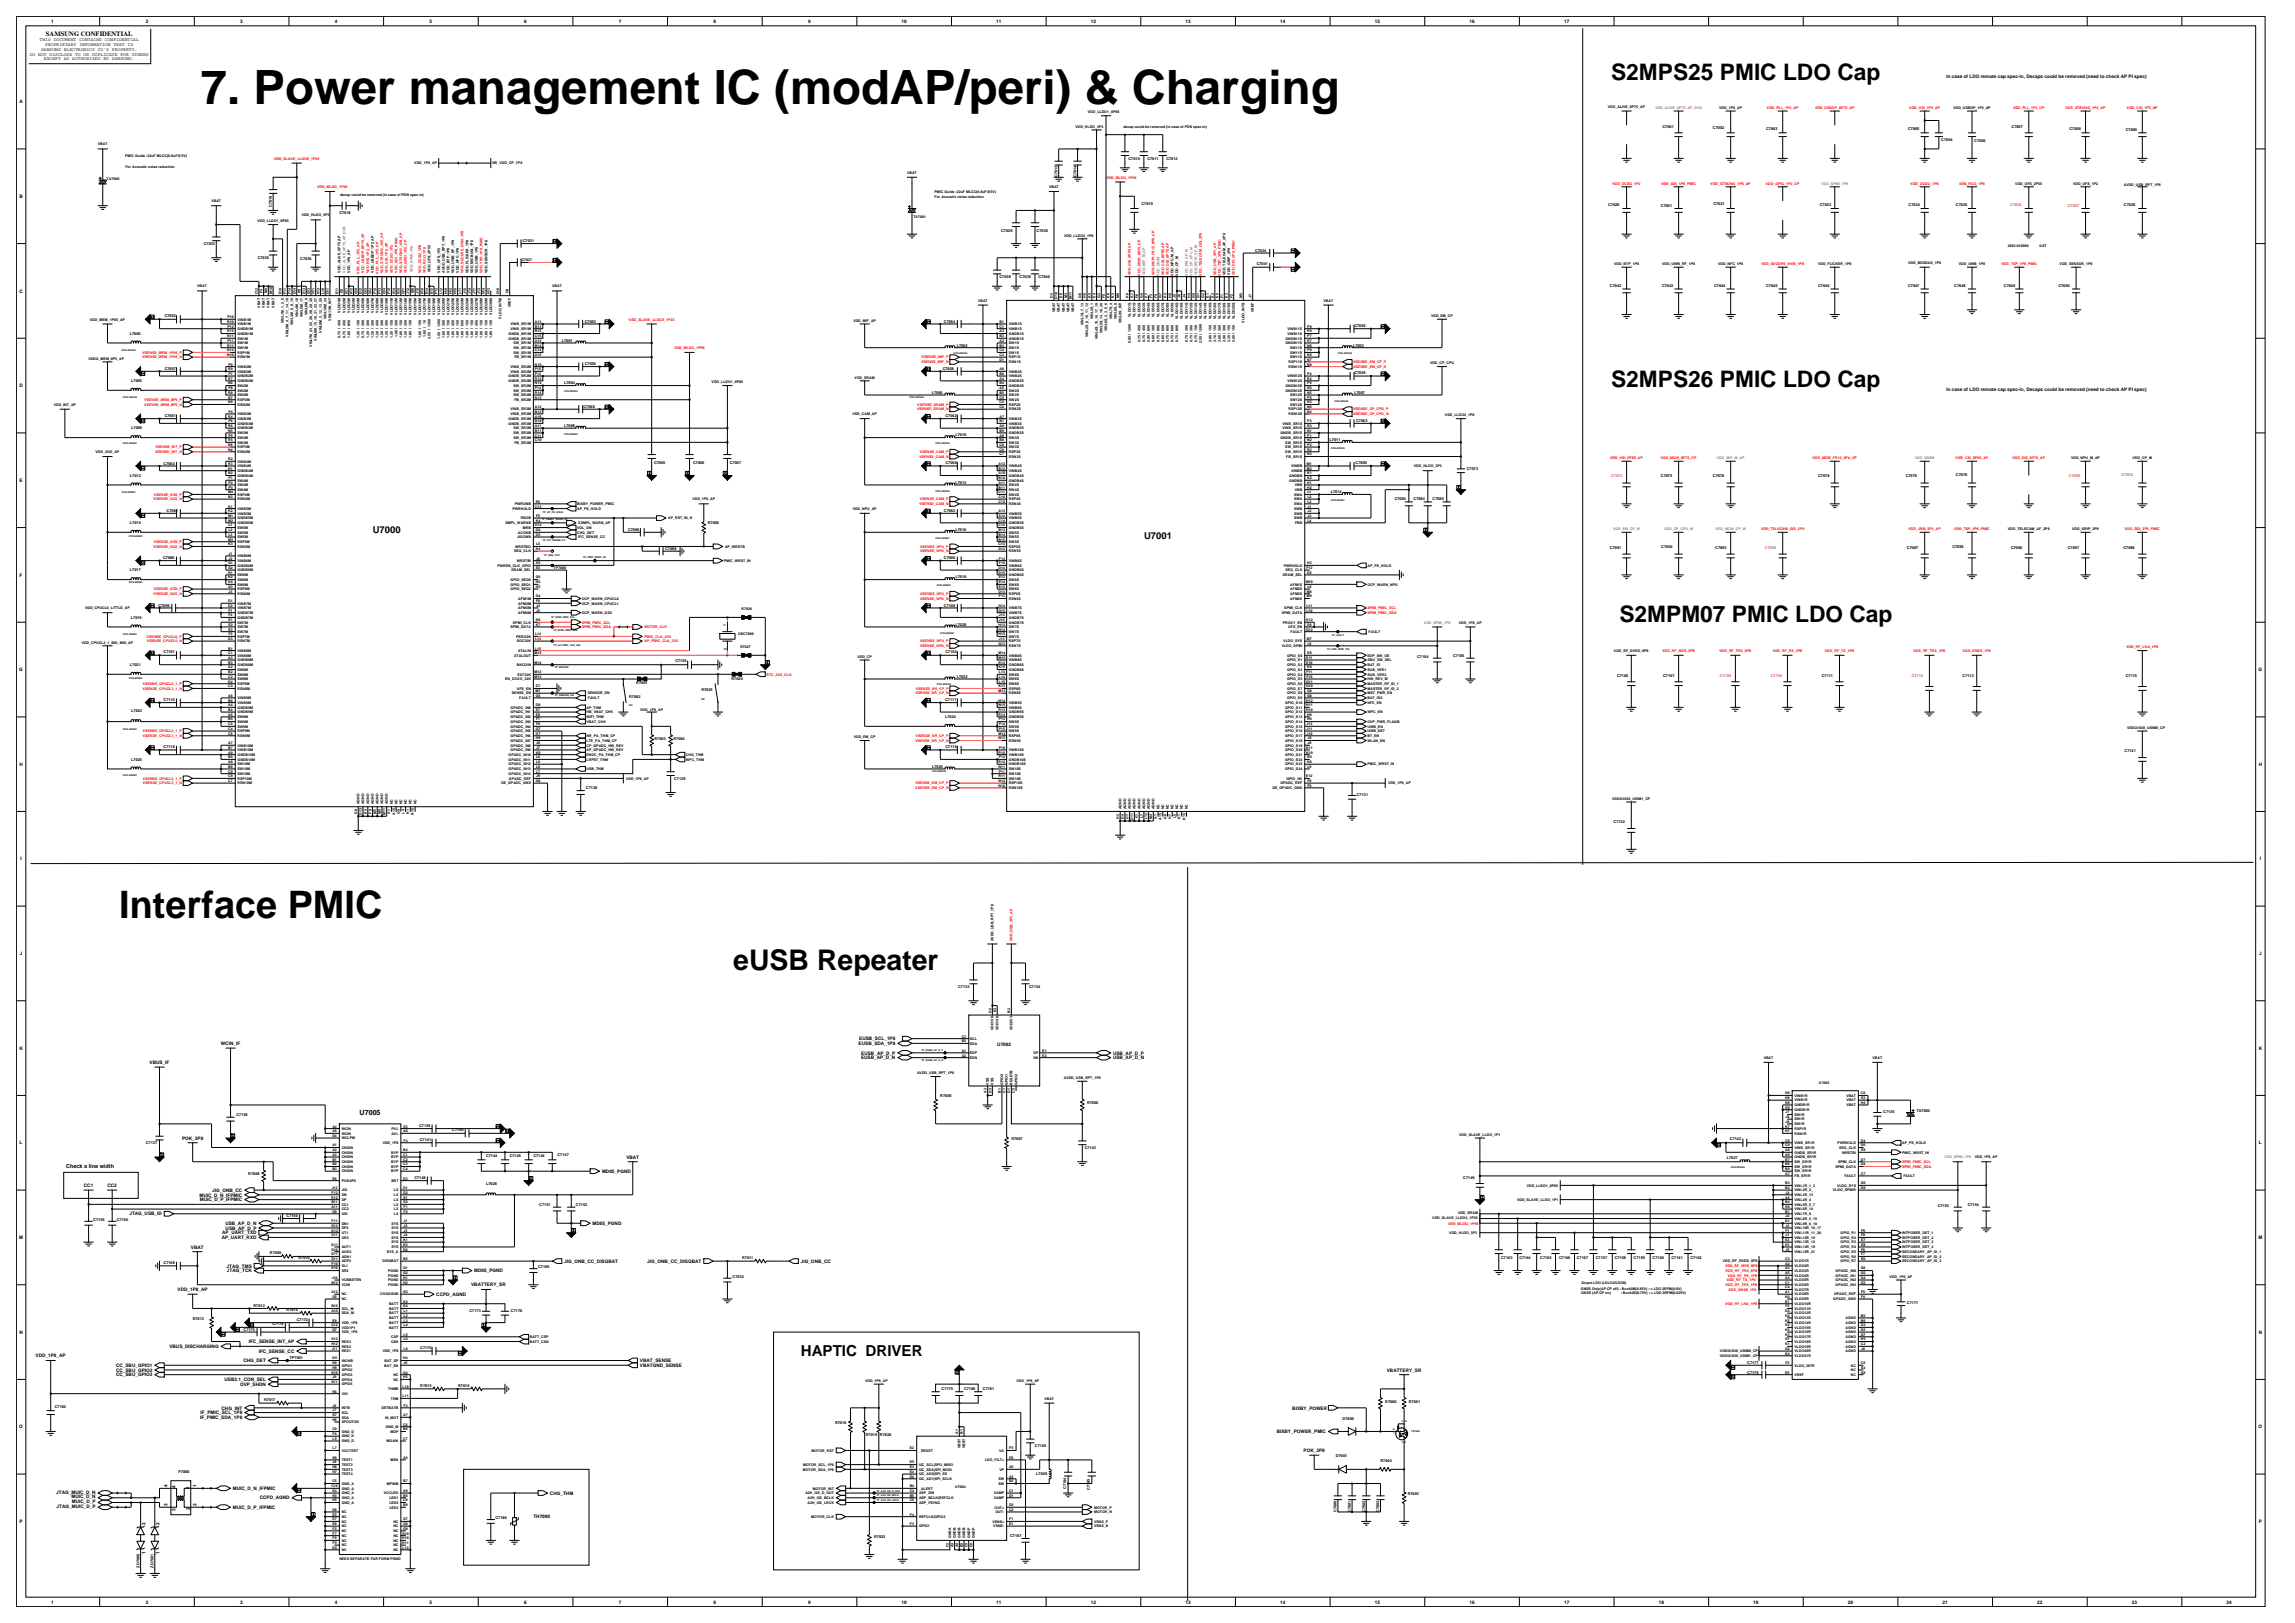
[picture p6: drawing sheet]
<svg xmlns="http://www.w3.org/2000/svg" width="420mm" height="297mm" viewBox="0 0 420 297" stroke-linecap="round" stroke-linejoin="round" font-family="sans-serif">
<defs><g id="words">
<text font-size="8.7" x="36.8" y="19">7. Power management IC (modAP/peri) &amp; Charging</text>
<text font-size="6.9" x="21.8" y="168">Interface PMIC</text>
<text font-size="5.2" x="134.2" y="177.5">eUSB Repeater</text>
<g font-size="4.2">
<text x="294.9" y="14.7">S2MPS25 PMIC LDO Cap</text>
<text x="294.9" y="70.8">S2MPS26 PMIC LDO Cap</text>
<text x="296.4" y="113.9">S2MPM07 PMIC LDO Cap</text>
</g>
<text font-size="2.8" x="146.5" y="248.1">HAPTIC DRIVER</text>
<g font-size="1.7">
<text x="68.2" y="97.6">U7000</text>
<text x="209.4" y="98.7">U7001</text>
</g>
<text font-size="1.3" x="65.8" y="204">U7005</text>
<text font-size="1.2" x="8.4" y="6.5">SAMSUNG CONFIDENTIAL</text>
<text font-size="1" x="12.1" y="213.7">Check a line width</text>
<g font-size=".9">
<text x="9.3" y="4.2">1</text>
<text x="26.7" y="4.2">2</text>
<text x="44" y="4.2">3</text>
<text x="61.3" y="4.2">4</text>
<text x="78.6" y="4.2">5</text>
<text x="95.9" y="4.2">6</text>
<text x="113.3" y="4.2">7</text>
<text x="130.6" y="4.2">8</text>
<text x="147.9" y="4.2">9</text>
<text x="165" y="4.2">10</text>
<text x="182.3" y="4.2">11</text>
<text x="199.6" y="4.2">12</text>
<text x="217" y="4.2">13</text>
<text x="234.3" y="4.2">14</text>
<text x="251.6" y="4.2">15</text>
<text x="268.9" y="4.2">16</text>
<text x="286.2" y="4.2">17</text>
<text x="5.4" y="10.2">DO NOT DISCLOSE TO OR DUPLICATE FOR OTHERS</text>
<text x="7.3" y="7.6">THIS DOCUMENT CONTAINS CONFIDENTIAL</text>
<text x="7.5" y="9.3">SAMSUNG ELECTRONICS CO'S PROPERTY.</text>
<text x="8" y="11">EXCEPT AS AUTHORIZED BY SAMSUNG.</text>
<text x="8.3" y="8.4">PROPRIETARY INFORMATION THAT IS</text>
<text x="356.2" y="14.4">In case of LDO remote cap spec-in, Decaps could be removed (need to check AP PI spec)</text>
<text x="3.6" y="18.9">A</text>
<text x="3.6" y="36.2">B</text>
<text x="3.6" y="53.5">C</text>
<text x="3.6" y="70.9">D</text>
<text x="356.2" y="71.5">In case of LDO remote cap spec-in, Decaps could be removed (need to check AP PI spec)</text>
<text x="3.6" y="88.2">E</text>
<text x="3.6" y="105.5">F</text>
<text x="3.5" y="122.8">G</text>
<text x="413.3" y="122.8">G</text>
<text x="3.6" y="140.2">H</text>
<text x="413.4" y="140.2">H</text>
<text x="3.7" y="157.5">I</text>
<text x="413.5" y="157.5">I</text>
<text x="3.6" y="174.8">J</text>
<text x="413.4" y="174.8">J</text>
<text x="40.4" y="191.2">WCIN_IF</text>
<text x="157.1" y="191.2">EUSB_SDA_1P8</text>
<text x="157.2" y="190.4">EUSB_SCL_1P8</text>
<text x="182.5" y="191.5">U7002</text>
<text x="3.6" y="192.1">K</text>
<text x="27.4" y="194.7">VBUS_IF</text>
<text x="157.6" y="193.8">EUSB_AP_D_N</text>
<text x="157.6" y="193">EUSB_AP_D_P</text>
<text x="203.7" y="193.8">USB_AP_D_N</text>
<text x="203.7" y="193">USB_AP_D_P</text>
<text x="413.4" y="192.1">K</text>
<text x="3.6" y="209.4">L</text>
<text x="33.3" y="208.6">POK_3P8</text>
<text x="413.4" y="209.4">L</text>
<text x="110.2" y="214.6">MD05_PGND</text>
<text x="114.6" y="212">VBAT</text>
<text x="15.3" y="217.2">CC1</text>
<text x="19.7" y="217.2">CC2</text>
<text x="36.5" y="218.9">MUIC_D_N_IFPMIC</text>
<text x="36.6" y="219.8">MUIC_D_P_IFPMIC</text>
<text x="38.8" y="218.1">JIG_ONB_CC</text>
<text x="3.5" y="226.7">M</text>
<text x="23.7" y="222.4">JTAG_USB_ID</text>
<text x="40.6" y="226.7">AP_UART_RXD</text>
<text x="40.7" y="225.9">AP_UART_TXD</text>
<text x="41.2" y="224.1">USB_AP_D_N</text>
<text x="41.3" y="225">USB_AP_D_P</text>
<text x="108.4" y="224.1">MD05_PGND</text>
<text x="413.3" y="226.7">M</text>
<text x="34.9" y="228.5">VBAT</text>
<text x="41.5" y="231.9">JTAG_TMS</text>
<text x="41.5" y="232.8">JTAG_TCK</text>
<text x="86.8" y="232.8">MD05_PGND</text>
<text x="103.2" y="231.1">JIG_ONB_CC_DISQBAT</text>
<text x="118.5" y="231.1">JIG_ONB_CC_DISQBAT</text>
<text x="146.5" y="231.1">JIG_ONB_CC</text>
<text x="32.5" y="236.3">VDD_1P8_AP</text>
<text x="79.9" y="237.1">CCPD_AGND</text>
<text x="86.2" y="235.4">VBATTERY_SR</text>
<text x="3.6" y="244.1">N</text>
<text x="45.5" y="245.8">IFC_SENSE_INT_AP</text>
<text x="413.4" y="244.1">N</text>
<text x="6.5" y="248.4">VDD_1P8_AP</text>
<text x="21.2" y="250.1">CC_SBU_GPIO1</text>
<text x="21.2" y="251">CC_SBU_GPIO2</text>
<text x="21.2" y="251.9">CC_SBU_GPIO3</text>
<text x="31" y="246.7">VBUS_DISCHARGING</text>
<text x="44.6" y="249.3">CHG_DET</text>
<text x="47.4" y="247.5">IFC_SENSE_CC</text>
<text x="117.1" y="249.3">VBAT_SENSE</text>
<text x="117.1" y="250.1">VBATGND_SENSE</text>
<text x="253.8" y="251">VBATTERY_SR</text>
<text x="40.6" y="257.9">CHG_INT</text>
<text x="41.1" y="252.7">USB3.1_CON_SEL</text>
<text x="43.9" y="253.6">OVP_SHDN</text>
<text x="236.5" y="257.9">BIXBY_POWER</text>
<text x="3.5" y="261.4">O</text>
<text x="36.6" y="259.7">IF_PMIC_SDA_1P8</text>
<text x="36.7" y="258.8">IF_PMIC_SCL_1P8</text>
<text x="233.6" y="262.2">BIXBY_POWER_PMIC</text>
<text x="413.3" y="261.4">O</text>
<text x="238.6" y="265.7">POK_3P8</text>
<text x="10.3" y="273.3">JTAG_MUIC_D_N</text>
<text x="10.3" y="275.9">JTAG_MUIC_D_P</text>
<text x="13.1" y="274.2">MUIC_D_N</text>
<text x="13.1" y="275">MUIC_D_P</text>
<text x="30.7" y="275.6" transform="rotate(-90 30.7 275.6)">3</text>
<text x="30.7" y="272.2" transform="rotate(-90 30.7 272.2)">4</text>
<text x="32.1" y="272.3" transform="rotate(-90 32.1 272.3)">4</text>
<text x="34.7" y="272.5" transform="rotate(-90 34.7 272.5)">1</text>
<text x="35.9" y="275.6" transform="rotate(-90 35.9 275.6)">2</text>
<text x="35.9" y="272.2" transform="rotate(-90 35.9 272.2)">1</text>
<text x="42.6" y="272.7">MUIC_D_N_IFPMIC</text>
<text x="47.5" y="274.4">CCPD_AGND</text>
<text x="100.6" y="273.5">CHG_THM</text>
<text x="3.6" y="278.7">P</text>
<text x="26.6" y="279.1" transform="rotate(-90 26.6 279.1)">2</text>
<text x="29.2" y="279.1" transform="rotate(-90 29.2 279.1)">2</text>
<text x="32.1" y="276.5" transform="rotate(-90 32.1 276.5)">3</text>
<text x="34.7" y="276.4" transform="rotate(-90 34.7 276.4)">2</text>
<text x="42.6" y="276.1">MUIC_D_P_IFPMIC</text>
<text x="97.6" y="277.7">TH7000</text>
<text x="413.4" y="278.7">P</text>
<text x="26.6" y="284.3" transform="rotate(-90 26.6 284.3)">1</text>
<text x="29.2" y="284.3" transform="rotate(-90 29.2 284.3)">1</text>
<text x="9.3" y="293.4">1</text>
<text x="26.7" y="293.4">2</text>
<text x="44" y="293.4">3</text>
<text x="61.3" y="293.4">4</text>
<text x="78.6" y="293.4">5</text>
<text x="95.9" y="293.4">6</text>
<text x="113.3" y="293.4">7</text>
<text x="130.6" y="293.4">8</text>
<text x="147.9" y="293.4">9</text>
<text x="165" y="293.4">10</text>
<text x="182.3" y="293.4">11</text>
<text x="199.6" y="293.4">12</text>
<text x="217" y="293.4">13</text>
<text x="234.3" y="293.4">14</text>
<text x="251.6" y="293.4">15</text>
<text x="268.9" y="293.4">16</text>
<text x="286.2" y="293.4">17</text>
<text x="303.6" y="293.4">18</text>
<text x="320.9" y="293.4">19</text>
<text x="338.2" y="293.4">20</text>
<text x="355.5" y="293.4">21</text>
<text x="372.8" y="293.4">22</text>
<text x="390.2" y="293.4">23</text>
<text x="407.5" y="293.4">24</text>
</g>
<g font-size=".7">
<text x="196.8" y="23.4">VDD_HLDO_3P3</text>
<text x="199.1" y="20.8">VDD_LLDO1_0P85</text>
<text x="205.6" y="23.4">decap could be removed (in case of PDN spec-in)</text>
<text x="294.3" y="19.7">VDD_ALIVE_0P75_AP</text>
<text x="304.3" y="23.4">C7001</text>
<text x="313.5" y="23.6">C7002</text>
<text x="314.6" y="19.9">VDD_1P8_AP</text>
<text x="323.2" y="23.8">C7003</text>
<text x="349.2" y="23.8">C7005</text>
<text x="357.5" y="19.9">VDD_USBDP_1P2_AP</text>
<text x="368.1" y="23.4">C7007</text>
<text x="378.7" y="23.9">C7008</text>
<text x="17.9" y="26.6">VBAT</text>
<text x="22.9" y="28.8">PMIC Guide :22uF MLCC(6.8uF@5V)</text>
<text x="206.5" y="29.2">C7010</text>
<text x="210" y="29.2">C7011</text>
<text x="213.4" y="29.2">C7012</text>
<text x="355.3" y="25.7">C7604</text>
<text x="361.3" y="25.9">C7006</text>
<text x="389" y="24">C7009</text>
<text x="19.5" y="32.9">TA7000</text>
<text x="22.9" y="30.7">For Acoustic noise reduction</text>
<text x="62.3" y="35.9">decap could be removed (in case of PDN spec-in)</text>
<text x="75.8" y="30.1">VDD_1P8_AP</text>
<text x="90.1" y="30.1">NR_VDD_CP_1P8</text>
<text x="166" y="31.8">VBAT</text>
<text x="171" y="35.3">PMIC Guide :22uF MLCC(6.8uF@5V)</text>
<text x="192" y="34.4">VBAT</text>
<text x="193.5" y="32.4" transform="rotate(-90 193.5 32.4)">C7013</text>
<text x="197" y="32.4" transform="rotate(-90 197 32.4)">C7014</text>
<text x="368.8" y="33.8">VDD_UFS_2P55</text>
<text x="379.4" y="33.8">VDD_UFS_1P2</text>
<text x="388.7" y="34">AVDD_USB_RPT_1P8</text>
<text x="38.7" y="37">VBAT</text>
<text x="47.1" y="40.7">VDD_LLDO1_0P85</text>
<text x="49.8" y="37.9" transform="rotate(-90 49.8 37.9)">C7016</text>
<text x="55.2" y="39.6">VDD_HLDO_3P3</text>
<text x="62.1" y="39.2">C7018</text>
<text x="167.2" y="39.8">TA7001</text>
<text x="171" y="36.1">For Acoustic noise reduction</text>
<text x="208.9" y="37.6">C7019</text>
<text x="294.3" y="37.7">C7020</text>
<text x="304" y="37.9">C7051</text>
<text x="313.6" y="37.5">C7021</text>
<text x="333" y="37.7">C7023</text>
<text x="349.3" y="37.7">C7024</text>
<text x="357.9" y="37.7">C7025</text>
<text x="388.7" y="37.7">C7028</text>
<text x="37.3" y="44.9">C7033</text>
<text x="47.2" y="47.4">C7035</text>
<text x="55" y="47.6">C7036</text>
<text x="95.5" y="47.8">C7037</text>
<text x="95.7" y="44.3">C7031</text>
<text x="183.2" y="42.4">C7029</text>
<text x="189.7" y="42.4">C7030</text>
<text x="194.7" y="43.3">VDD_LLDO2_1P0</text>
<text x="229.7" y="46.1">C7034</text>
<text x="367.4" y="45.2">2203-010066</text>
<text x="373.2" y="45.2">0.8T</text>
<text x="36.1" y="52.6">VBAT</text>
<text x="47.2" y="53.8" transform="rotate(-90 47.2 53.8)">C12</text>
<text x="48.1" y="53.6" transform="rotate(-90 48.1 53.6)">F4</text>
<text x="48.9" y="53.7" transform="rotate(-90 48.9 53.7)">M6</text>
<text x="49.8" y="53.9" transform="rotate(-90 49.8 53.9)">M10</text>
<text x="51.5" y="53.8" transform="rotate(-90 51.5 53.8)">E10</text>
<text x="52.4" y="53.8" transform="rotate(-90 52.4 53.8)">F11</text>
<text x="53.2" y="53.8" transform="rotate(-90 53.2 53.8)">F14</text>
<text x="54.1" y="53.8" transform="rotate(-90 54.1 53.8)">D14</text>
<text x="55" y="53.7" transform="rotate(-90 55 53.7)">K9</text>
<text x="55.8" y="53.8" transform="rotate(-90 55.8 53.8)">E13</text>
<text x="56.7" y="53.9" transform="rotate(-90 56.7 53.9)">G13</text>
<text x="57.6" y="53.8" transform="rotate(-90 57.6 53.8)">H11</text>
<text x="58.4" y="53.8" transform="rotate(-90 58.4 53.8)">K13</text>
<text x="59.3" y="53.8" transform="rotate(-90 59.3 53.8)">L10</text>
<text x="60.2" y="53.8" transform="rotate(-90 60.2 53.8)">D11</text>
<text x="61.9" y="53.8" transform="rotate(-90 61.9 53.8)">E11</text>
<text x="62.3" y="49.9" transform="rotate(-90 62.3 49.9)">VDD_ALIVE_0P75_AP</text>
<text x="62.8" y="53.6" transform="rotate(-90 62.8 53.6)">E9</text>
<text x="63.6" y="53.8" transform="rotate(-90 63.6 53.8)">K11</text>
<text x="64.1" y="49.9" transform="rotate(-90 64.1 49.9)">VDD_1P8_AP</text>
<text x="64.5" y="53.8" transform="rotate(-90 64.5 53.8)">K12</text>
<text x="65.4" y="53.9" transform="rotate(-90 65.4 53.9)">G10</text>
<text x="66.2" y="53.8" transform="rotate(-90 66.2 53.8)">E12</text>
<text x="67.1" y="53.9" transform="rotate(-90 67.1 53.9)">G15</text>
<text x="68" y="53.9" transform="rotate(-90 68 53.9)">G12</text>
<text x="68.4" y="49.9" transform="rotate(-90 68.4 49.9)">VDD_USBDP_1P2_AP</text>
<text x="68.8" y="53.8" transform="rotate(-90 68.8 53.8)">F15</text>
<text x="69.7" y="53.8" transform="rotate(-90 69.7 53.8)">F13</text>
<text x="70.6" y="53.9" transform="rotate(-90 70.6 53.9)">G14</text>
<text x="71.4" y="53.8" transform="rotate(-90 71.4 53.8)">F10</text>
<text x="72.3" y="53.8" transform="rotate(-90 72.3 53.8)">K14</text>
<text x="73.2" y="53.8" transform="rotate(-90 73.2 53.8)">K15</text>
<text x="74" y="53.9" transform="rotate(-90 74 53.9)">G11</text>
<text x="74.9" y="53.8" transform="rotate(-90 74.9 53.8)">J12</text>
<text x="75.8" y="53.7" transform="rotate(-90 75.8 53.7)">M8</text>
<text x="76.6" y="53.8" transform="rotate(-90 76.6 53.8)">J10</text>
<text x="77.5" y="53.8" transform="rotate(-90 77.5 53.8)">K10</text>
<text x="78.4" y="53.8" transform="rotate(-90 78.4 53.8)">E14</text>
<text x="78.8" y="49.8" transform="rotate(-90 78.8 49.8)">VDD_UFS_2P55</text>
<text x="79.2" y="53.8" transform="rotate(-90 79.2 53.8)">E15</text>
<text x="80.1" y="53.8" transform="rotate(-90 80.1 53.8)">F12</text>
<text x="80.5" y="49.9" transform="rotate(-90 80.5 49.9)">VDD_UFS_1P2</text>
<text x="81" y="53.8" transform="rotate(-90 81 53.8)">L12</text>
<text x="81.4" y="49.9" transform="rotate(-90 81.4 49.9)">AVDD_USB_RPT_1P8</text>
<text x="81.8" y="53.8" transform="rotate(-90 81.8 53.8)">H10</text>
<text x="82.3" y="49.9" transform="rotate(-90 82.3 49.9)">VDD_BTP_1P8</text>
<text x="82.7" y="53.8" transform="rotate(-90 82.7 53.8)">H12</text>
<text x="83.1" y="50" transform="rotate(-90 83.1 50)">VDD_UWB_RF_1P8</text>
<text x="83.6" y="53.8" transform="rotate(-90 83.6 53.8)">H15</text>
<text x="84" y="49.9" transform="rotate(-90 84 49.9)">VDD_NFC_1P8</text>
<text x="84.4" y="53.8" transform="rotate(-90 84.4 53.8)">L11</text>
<text x="85.3" y="53.8" transform="rotate(-90 85.3 53.8)">J15</text>
<text x="85.7" y="50" transform="rotate(-90 85.7 50)">VDD_FLICKER_1P8</text>
<text x="86.2" y="53.8" transform="rotate(-90 86.2 53.8)">J14</text>
<text x="86.6" y="50" transform="rotate(-90 86.6 50)">VDD_MICBIAS_1P8</text>
<text x="87" y="53.8" transform="rotate(-90 87 53.8)">J11</text>
<text x="87.5" y="50" transform="rotate(-90 87.5 50)">VDD_UWB_1P8</text>
<text x="87.9" y="53.8" transform="rotate(-90 87.9 53.8)">J13</text>
<text x="88.7" y="53.8" transform="rotate(-90 88.7 53.8)">H14</text>
<text x="89.2" y="50" transform="rotate(-90 89.2 50)">VDD_SENSOR_1P8</text>
<text x="89.6" y="53.8" transform="rotate(-90 89.6 53.8)">H13</text>
<text x="91.4" y="53.8" transform="rotate(-90 91.4 53.8)">D10</text>
<text x="93.1" y="53.7" transform="rotate(-90 93.1 53.7)">H9</text>
<text x="101" y="52.6">VBAT</text>
<text x="182.9" y="50.9">C7038</text>
<text x="186.6" y="50.9">C7039</text>
<text x="190.1" y="50.9">C7040</text>
<text x="214.8" y="50.5" transform="rotate(-90 214.8 50.5)">VDD_NPU_M_AP</text>
<text x="215.6" y="50.5" transform="rotate(-90 215.6 50.5)">VDD_CP_M</text>
<text x="224.3" y="50.3" transform="rotate(-90 224.3 50.3)">VDD_TELECAM_AF_2P8</text>
<text x="225.1" y="50.2" transform="rotate(-90 225.1 50.2)">VDD_GRIP_2P9</text>
<text x="230" y="48.5">C7041</text>
<text x="294.6" y="52.6">C7042</text>
<text x="295.4" y="48.5">VDD_BTP_1P8</text>
<text x="304.2" y="52.6">C7043</text>
<text x="304.2" y="48.5">VDD_UWB_RF_1P8</text>
<text x="313.7" y="52.6">C7044</text>
<text x="314.4" y="48.5">VDD_NFC_1P8</text>
<text x="323.2" y="52.6">C7045</text>
<text x="332.7" y="48.5">VDD_FLICKER_1P8</text>
<text x="332.7" y="52.6">C7046</text>
<text x="349.2" y="52.6">C7047</text>
<text x="349.2" y="48.3">VDD_MICBIAS_1P8</text>
<text x="357.6" y="52.6">C7048</text>
<text x="358.5" y="48.5">VDD_UWB_1P8</text>
<text x="366.7" y="52.6">C7049</text>
<text x="376.7" y="52.6">C7050</text>
<text x="376.9" y="48.5">VDD_SENSOR_1P8</text>
<text x="16.5" y="58.7">VDD_MEM_1P05_AP</text>
<text x="30.1" y="58.1">C7052</text>
<text x="41.6" y="59.1">R10</text>
<text x="41.6" y="58.2">P10</text>
<text x="41.6" y="60">P12</text>
<text x="43.5" y="59.5">VINB1M</text>
<text x="43.5" y="58.7">VINB1M</text>
<text x="47.6" y="56.3" transform="rotate(-90 47.6 56.3)">VBAT</text>
<text x="48.5" y="56.3" transform="rotate(-90 48.5 56.3)">VBAT</text>
<text x="49.3" y="56.3" transform="rotate(-90 49.3 56.3)">VBAT</text>
<text x="50.2" y="56.3" transform="rotate(-90 50.2 56.3)">VBAT</text>
<text x="52" y="59.1" transform="rotate(-90 52 59.1)">VINL1M_1_2_5</text>
<text x="53.7" y="59.5" transform="rotate(-90 53.7 59.5)">VINL3M_6_8_10</text>
<text x="54.5" y="58" transform="rotate(-90 54.5 58)">VINL4M_18</text>
<text x="55.4" y="58" transform="rotate(-90 55.4 58)">VINL5M_17</text>
<text x="56.3" y="57.6" transform="rotate(-90 56.3 57.6)">VINL6M_9</text>
<text x="59.7" y="58.4" transform="rotate(-90 59.7 58.4)">VINL10M_24</text>
<text x="60.6" y="58.7" transform="rotate(-90 60.6 58.7)">VINL11M_INT</text>
<text x="62.3" y="57.2" transform="rotate(-90 62.3 57.2)">VLDO1M</text>
<text x="63.2" y="57.2" transform="rotate(-90 63.2 57.2)">VLDO2M</text>
<text x="64.1" y="57.2" transform="rotate(-90 64.1 57.2)">VLDO3M</text>
<text x="64.9" y="57.2" transform="rotate(-90 64.9 57.2)">VLDO3M</text>
<text x="65.8" y="57.2" transform="rotate(-90 65.8 57.2)">VLDO4M</text>
<text x="66.7" y="57.2" transform="rotate(-90 66.7 57.2)">VLDO5M</text>
<text x="67.5" y="57.2" transform="rotate(-90 67.5 57.2)">VLDO6M</text>
<text x="68.4" y="57.2" transform="rotate(-90 68.4 57.2)">VLDO7M</text>
<text x="69.3" y="57.2" transform="rotate(-90 69.3 57.2)">VLDO8M</text>
<text x="70.1" y="57.2" transform="rotate(-90 70.1 57.2)">VLDO9M</text>
<text x="71" y="57.6" transform="rotate(-90 71 57.6)">VLDO10M</text>
<text x="71.9" y="57.6" transform="rotate(-90 71.9 57.6)">VLDO11M</text>
<text x="72.7" y="57.6" transform="rotate(-90 72.7 57.6)">VLDO12M</text>
<text x="73.6" y="57.6" transform="rotate(-90 73.6 57.6)">VLDO13M</text>
<text x="74.5" y="57.6" transform="rotate(-90 74.5 57.6)">VLDO14M</text>
<text x="75.3" y="57.6" transform="rotate(-90 75.3 57.6)">VLDO15M</text>
<text x="76.2" y="57.6" transform="rotate(-90 76.2 57.6)">VLDO15M</text>
<text x="77.1" y="57.6" transform="rotate(-90 77.1 57.6)">VLDO16M</text>
<text x="77.9" y="59.3" transform="rotate(-90 77.9 59.3)">10</text>
<text x="77.9" y="57.6" transform="rotate(-90 77.9 57.6)">VLDO17M</text>
<text x="78.8" y="57.6" transform="rotate(-90 78.8 57.6)">VLDO18M</text>
<text x="79.7" y="57.6" transform="rotate(-90 79.7 57.6)">VLDO18M</text>
<text x="80.5" y="57.6" transform="rotate(-90 80.5 57.6)">VLDO19M</text>
<text x="81.4" y="57.6" transform="rotate(-90 81.4 57.6)">VLDO20M</text>
<text x="82.3" y="57.6" transform="rotate(-90 82.3 57.6)">VLDO21M</text>
<text x="83.1" y="57.6" transform="rotate(-90 83.1 57.6)">VLDO22M</text>
<text x="84" y="57.6" transform="rotate(-90 84 57.6)">VLDO23M</text>
<text x="84.8" y="57.6" transform="rotate(-90 84.8 57.6)">VLDO24M</text>
<text x="85.7" y="57.6" transform="rotate(-90 85.7 57.6)">VLDO25M</text>
<text x="86.6" y="57.6" transform="rotate(-90 86.6 57.6)">VLDO26M</text>
<text x="87.5" y="57.6" transform="rotate(-90 87.5 57.6)">VLDO27M</text>
<text x="88.3" y="57.6" transform="rotate(-90 88.3 57.6)">VLDO28M</text>
<text x="89.2" y="57.6" transform="rotate(-90 89.2 57.6)">VLDO29M</text>
<text x="90.1" y="57.6" transform="rotate(-90 90.1 57.6)">VLDO30M</text>
<text x="91.8" y="58.3" transform="rotate(-90 91.8 58.3)">VLDO_INTM</text>
<text x="93.4" y="59.5">VINB_SR1M</text>
<text x="93.5" y="56.3" transform="rotate(-90 93.5 56.3)">VREF</text>
<text x="97.9" y="60">B13</text>
<text x="97.9" y="59.1">A13</text>
<text x="107" y="59.1">C7053</text>
<text x="156.2" y="58.9">VDD_MIF_AP</text>
<text x="172.7" y="59.1">C7054</text>
<text x="179" y="55.2">VBAT</text>
<text x="182.9" y="60">C1</text>
<text x="182.9" y="59.1">B1</text>
<text x="184.6" y="59.5">VINB1S</text>
<text x="192.7" y="54.5" transform="rotate(-90 192.7 54.5)">D3</text>
<text x="193.1" y="57.2" transform="rotate(-90 193.1 57.2)">VBAT</text>
<text x="193.5" y="54.7" transform="rotate(-90 193.5 54.7)">D10</text>
<text x="194" y="57.2" transform="rotate(-90 194 57.2)">VBAT</text>
<text x="194.4" y="54.5" transform="rotate(-90 194.4 54.5)">E8</text>
<text x="194.8" y="57.2" transform="rotate(-90 194.8 57.2)">VBAT</text>
<text x="195.3" y="54.6" transform="rotate(-90 195.3 54.6)">M3</text>
<text x="195.7" y="57.2" transform="rotate(-90 195.7 57.2)">VBAT</text>
<text x="196.1" y="54.7" transform="rotate(-90 196.1 54.7)">M11</text>
<text x="196.6" y="57.2" transform="rotate(-90 196.6 57.2)">VBAT</text>
<text x="197.9" y="54.5" transform="rotate(-90 197.9 54.5)">G6</text>
<text x="198.3" y="59.5" transform="rotate(-90 198.3 59.5)">VINL1S_7_13</text>
<text x="198.7" y="54.5" transform="rotate(-90 198.7 54.5)">H5</text>
<text x="199.6" y="54.5" transform="rotate(-90 199.6 54.5)">K5</text>
<text x="200" y="58.4" transform="rotate(-90 200 58.4)">VINL3S_1</text>
<text x="200.5" y="54.5" transform="rotate(-90 200.5 54.5)">E4</text>
<text x="201.3" y="54.5" transform="rotate(-90 201.3 54.5)">G3</text>
<text x="202.2" y="54.5" transform="rotate(-90 202.2 54.5)">F5</text>
<text x="203.1" y="54.5" transform="rotate(-90 203.1 54.5)">E6</text>
<text x="203.5" y="58.4" transform="rotate(-90 203.5 58.4)">VINL7S_4</text>
<text x="203.9" y="54.5" transform="rotate(-90 203.9 54.5)">K3</text>
<text x="204.4" y="58.4" transform="rotate(-90 204.4 58.4)">VINL8S_8</text>
<text x="204.8" y="54.6" transform="rotate(-90 204.8 54.6)">M6</text>
<text x="205.2" y="59.1" transform="rotate(-90 205.2 59.1)">VINL9S_INT</text>
<text x="206.5" y="54.5" transform="rotate(-90 206.5 54.5)">K6</text>
<text x="207" y="58" transform="rotate(-90 207 58)">VLDO1S</text>
<text x="207.4" y="54.5" transform="rotate(-90 207.4 54.5)">K7</text>
<text x="207.8" y="58" transform="rotate(-90 207.8 58)">VLDO1S</text>
<text x="208.3" y="54.5" transform="rotate(-90 208.3 54.5)">F6</text>
<text x="208.7" y="58" transform="rotate(-90 208.7 58)">VLDO2S</text>
<text x="209.1" y="54.5" transform="rotate(-90 209.1 54.5)">G4</text>
<text x="209.6" y="58" transform="rotate(-90 209.6 58)">VLDO3S</text>
<text x="210" y="54.5" transform="rotate(-90 210 54.5)">E7</text>
<text x="210.4" y="58" transform="rotate(-90 210.4 58)">VLDO4S</text>
<text x="210.9" y="54.5" transform="rotate(-90 210.9 54.5)">F3</text>
<text x="211.3" y="58" transform="rotate(-90 211.3 58)">VLDO5S</text>
<text x="211.7" y="54.5" transform="rotate(-90 211.7 54.5)">F4</text>
<text x="212.2" y="58" transform="rotate(-90 212.2 58)">VLDO6S</text>
<text x="212.6" y="54.5" transform="rotate(-90 212.6 54.5)">G7</text>
<text x="213" y="58" transform="rotate(-90 213 58)">VLDO7S</text>
<text x="213.5" y="54.5" transform="rotate(-90 213.5 54.5)">K4</text>
<text x="213.9" y="58" transform="rotate(-90 213.9 58)">VLDO8S</text>
<text x="214.3" y="54.5" transform="rotate(-90 214.3 54.5)">H6</text>
<text x="214.8" y="58" transform="rotate(-90 214.8 58)">VLDO9S</text>
<text x="215.2" y="54.5" transform="rotate(-90 215.2 54.5)">J5</text>
<text x="215.6" y="58.4" transform="rotate(-90 215.6 58.4)">VLDO10S</text>
<text x="216.1" y="54.5" transform="rotate(-90 216.1 54.5)">J6</text>
<text x="216.5" y="58.4" transform="rotate(-90 216.5 58.4)">VLDO10S</text>
<text x="216.9" y="54.5" transform="rotate(-90 216.9 54.5)">J4</text>
<text x="217.4" y="58.4" transform="rotate(-90 217.4 58.4)">VLDO11S</text>
<text x="217.8" y="54.5" transform="rotate(-90 217.8 54.5)">H4</text>
<text x="218.2" y="58.4" transform="rotate(-90 218.2 58.4)">VLDO12S</text>
<text x="218.7" y="54.5" transform="rotate(-90 218.7 54.5)">G5</text>
<text x="219.1" y="58.4" transform="rotate(-90 219.1 58.4)">VLDO13S</text>
<text x="219.5" y="54.5" transform="rotate(-90 219.5 54.5)">G1</text>
<text x="220" y="58.4" transform="rotate(-90 220 58.4)">VLDO14S</text>
<text x="220.4" y="54.5" transform="rotate(-90 220.4 54.5)">G2</text>
<text x="220.8" y="58.4" transform="rotate(-90 220.8 58.4)">VLDO14S</text>
<text x="221.2" y="54.5" transform="rotate(-90 221.2 54.5)">E1</text>
<text x="221.7" y="58.4" transform="rotate(-90 221.7 58.4)">VLDO15S</text>
<text x="222.1" y="54.5" transform="rotate(-90 222.1 54.5)">E2</text>
<text x="222.6" y="58.4" transform="rotate(-90 222.6 58.4)">VLDO16S</text>
<text x="223" y="54.5" transform="rotate(-90 223 54.5)">E5</text>
<text x="223.4" y="58.4" transform="rotate(-90 223.4 58.4)">VLDO17S</text>
<text x="223.9" y="54.5" transform="rotate(-90 223.9 54.5)">F1</text>
<text x="224.3" y="58.4" transform="rotate(-90 224.3 58.4)">VLDO18S</text>
<text x="224.7" y="54.5" transform="rotate(-90 224.7 54.5)">E3</text>
<text x="225.1" y="58.4" transform="rotate(-90 225.1 58.4)">VLDO19S</text>
<text x="225.6" y="54.5" transform="rotate(-90 225.6 54.5)">F2</text>
<text x="226" y="58.4" transform="rotate(-90 226 58.4)">VLDO20S</text>
<text x="227.3" y="54.6" transform="rotate(-90 227.3 54.6)">M5</text>
<text x="227.8" y="59" transform="rotate(-90 227.8 59)">VLDO_INTS</text>
<text x="229" y="54.5" transform="rotate(-90 229 54.5)">J7</text>
<text x="229.5" y="57.1" transform="rotate(-90 229.5 57.1)">VREF</text>
<text x="239.2" y="60">P9</text>
<text x="242.2" y="55.2">VBAT</text>
<text x="247.9" y="59.8">C7055</text>
<text x="261.9" y="58">VDD_EM_CP</text>
<text x="16.2" y="65.8">VDDQ_MEM_0P5_AP</text>
<text x="23.7" y="61.2">L7000</text>
<text x="41.6" y="63.4">R11</text>
<text x="41.6" y="60.8">R12</text>
<text x="41.6" y="65.2">N10</text>
<text x="41.6" y="61.7">N11</text>
<text x="41.6" y="64.3">N12</text>
<text x="41.6" y="62.6">P11</text>
<text x="43.5" y="63.9">SW1M</text>
<text x="43.5" y="61.3">GNDB1M</text>
<text x="43.5" y="65.6">RSN1M</text>
<text x="43.5" y="62.1">SW1M</text>
<text x="43.5" y="64.7">RSP1M</text>
<text x="43.5" y="63">SW1M</text>
<text x="43.5" y="60.4">GNDB1M</text>
<text x="52.8" y="61.6" transform="rotate(-90 52.8 61.6)">VINL2M_4_7_11_14_19</text>
<text x="57.1" y="63.4" transform="rotate(-90 57.1 63.4)">VINL7M_23_25_26_28_29_30</text>
<text x="58" y="62.4" transform="rotate(-90 58 62.4)">VINL8M_15_16_21_22_27</text>
<text x="58.9" y="60.9" transform="rotate(-90 58.9 60.9)">VINL9M_3_12_13_20</text>
<text x="62.3" y="61.8" transform="rotate(-90 62.3 61.8)">0.75 / 450</text>
<text x="63.2" y="61.8" transform="rotate(-90 63.2 61.8)">0.75 / 450</text>
<text x="64.1" y="61.8" transform="rotate(-90 64.1 61.8)">1.80 / 800</text>
<text x="65.8" y="61.8" transform="rotate(-90 65.8 61.8)">1.20 / 150</text>
<text x="66.7" y="61.8" transform="rotate(-90 66.7 61.8)">0.75 / 300</text>
<text x="67.5" y="61.8" transform="rotate(-90 67.5 61.8)">1.20 / 300</text>
<text x="68.4" y="61.8" transform="rotate(-90 68.4 61.8)">1.20 / 300</text>
<text x="69.3" y="61.8" transform="rotate(-90 69.3 61.8)">1.20 / 450</text>
<text x="70.1" y="61.8" transform="rotate(-90 70.1 61.8)">1.20 / 300</text>
<text x="71" y="61.8" transform="rotate(-90 71 61.8)">1.20 / 300</text>
<text x="71.9" y="61.8" transform="rotate(-90 71.9 61.8)">1.20 / 150</text>
<text x="72.7" y="61.7" transform="rotate(-90 72.7 61.7)">1.80 / 300</text>
<text x="73.6" y="61.8" transform="rotate(-90 73.6 61.8)">1.80 / 150</text>
<text x="74.5" y="61.8" transform="rotate(-90 74.5 61.8)">1.20 / 300</text>
<text x="75.3" y="61.8" transform="rotate(-90 75.3 61.8)">1.80 / 150</text>
<text x="77.1" y="61.8" transform="rotate(-90 77.1 61.8)">1.80 / 150</text>
<text x="77.9" y="61.7" transform="rotate(-90 77.9 61.7)">1.80 /</text>
<text x="78.8" y="62" transform="rotate(-90 78.8 62)">2.55 / 1200</text>
<text x="80.5" y="62" transform="rotate(-90 80.5 62)">1.20 / 1200</text>
<text x="81.4" y="61.8" transform="rotate(-90 81.4 61.8)">1.80 / 300</text>
<text x="82.3" y="61.8" transform="rotate(-90 82.3 61.8)">1.80 / 150</text>
<text x="83.1" y="61.8" transform="rotate(-90 83.1 61.8)">1.80 / 450</text>
<text x="84" y="61.8" transform="rotate(-90 84 61.8)">1.80 / 150</text>
<text x="84.8" y="61.8" transform="rotate(-90 84.8 61.8)">1.80 / 600</text>
<text x="85.7" y="61.8" transform="rotate(-90 85.7 61.8)">1.80 / 150</text>
<text x="86.6" y="61.8" transform="rotate(-90 86.6 61.8)">1.80 / 150</text>
<text x="87.5" y="61.8" transform="rotate(-90 87.5 61.8)">1.80 / 450</text>
<text x="88.3" y="61.8" transform="rotate(-90 88.3 61.8)">1.80 / 150</text>
<text x="89.2" y="61.8" transform="rotate(-90 89.2 61.8)">1.80 / 150</text>
<text x="90.1" y="61.8" transform="rotate(-90 90.1 61.8)">1.80 / 150</text>
<text x="93.1" y="62.1">GNDB_SR1M</text>
<text x="93.1" y="61.3">GNDB_SR1M</text>
<text x="93.4" y="60.4">VINB_SR1M</text>
<text x="93.9" y="63.9">SW_SR1M</text>
<text x="93.9" y="63">SW_SR1M</text>
<text x="93.9" y="64.7">SW_SR1M</text>
<text x="94.1" y="65.6">FB_SR1M</text>
<text x="97.9" y="65.2">D15</text>
<text x="97.9" y="64.3">C14</text>
<text x="97.9" y="61.7">C15</text>
<text x="97.9" y="63.4">B14</text>
<text x="97.9" y="60.8">B15</text>
<text x="97.9" y="62.6">A14</text>
<text x="102.8" y="62.5">L7001</text>
<text x="175.1" y="63.4">L7002</text>
<text x="182.9" y="64.3">C2</text>
<text x="182.9" y="65.2">C3</text>
<text x="182.9" y="61.7">B3</text>
<text x="182.9" y="63.4">B2</text>
<text x="182.9" y="62.6">A2</text>
<text x="182.9" y="60.8">A3</text>
<text x="184.6" y="64.7">SW1S</text>
<text x="184.6" y="65.6">RSP1S</text>
<text x="184.6" y="62.1">GNDB1S</text>
<text x="184.6" y="60.4">VINB1S</text>
<text x="184.6" y="63.9">SW1S</text>
<text x="184.6" y="63">SW1S</text>
<text x="184.6" y="61.3">GNDB1S</text>
<text x="199.2" y="61.7" transform="rotate(-90 199.2 61.7)">VINL2S_9_10_11_12</text>
<text x="200.9" y="62" transform="rotate(-90 200.9 62)">VINL4S_15_16_17_19</text>
<text x="201.8" y="60.9" transform="rotate(-90 201.8 60.9)">VINL5S_14_18_20</text>
<text x="202.6" y="60.6" transform="rotate(-90 202.6 60.6)">VINL6S_2_3_5_6</text>
<text x="207" y="62.8" transform="rotate(-90 207 62.8)">0.85 / 1200</text>
<text x="208.7" y="62.7" transform="rotate(-90 208.7 62.7)">0.75 / 450</text>
<text x="209.6" y="62.7" transform="rotate(-90 209.6 62.7)">0.75 / 450</text>
<text x="210.4" y="62.7" transform="rotate(-90 210.4 62.7)">0.90 / 800</text>
<text x="211.3" y="62.7" transform="rotate(-90 211.3 62.7)">0.60 / 300</text>
<text x="212.2" y="62.7" transform="rotate(-90 212.2 62.7)">0.75 / 800</text>
<text x="213" y="62.7" transform="rotate(-90 213 62.7)">0.85 / 600</text>
<text x="213.9" y="62.7" transform="rotate(-90 213.9 62.7)">0.75 / 800</text>
<text x="214.8" y="62.7" transform="rotate(-90 214.8 62.7)">0.75 / 800</text>
<text x="215.6" y="62.7" transform="rotate(-90 215.6 62.7)">0.75 / 800</text>
<text x="217.4" y="62.7" transform="rotate(-90 217.4 62.7)">0.75 / 300</text>
<text x="218.2" y="62.7" transform="rotate(-90 218.2 62.7)">0.75 / 300</text>
<text x="219.1" y="62.7" transform="rotate(-90 219.1 62.7)">0.75 / 150</text>
<text x="220" y="62.8" transform="rotate(-90 220 62.8)">2.55 / 1200</text>
<text x="221.7" y="62.7" transform="rotate(-90 221.7 62.7)">2.80 / 150</text>
<text x="222.6" y="62.7" transform="rotate(-90 222.6 62.7)">3.10 / 150</text>
<text x="223.4" y="62.7" transform="rotate(-90 223.4 62.7)">3.00 / 300</text>
<text x="224.3" y="62.7" transform="rotate(-90 224.3 62.7)">2.90 / 300</text>
<text x="225.1" y="62.7" transform="rotate(-90 225.1 62.7)">3.30 / 150</text>
<text x="226" y="62.7" transform="rotate(-90 226 62.7)">3.00 / 150</text>
<text x="235.3" y="63">GNDB11S</text>
<text x="235.3" y="62.1">GNDB11S</text>
<text x="235.6" y="61.3">VINB11S</text>
<text x="235.6" y="60.4">VINB11S</text>
<text x="236.1" y="65.6">SW11S</text>
<text x="236.1" y="64.7">SW11S</text>
<text x="236.1" y="63.9">SW11S</text>
<text x="239.2" y="65.2">R8</text>
<text x="239.2" y="60.8">R9</text>
<text x="239.2" y="62.6">R7</text>
<text x="239.2" y="63.4">N8</text>
<text x="239.2" y="61.7">P7</text>
<text x="239.2" y="64.3">P8</text>
<text x="247.6" y="63.4">L7003</text>
<text x="24" y="69.9">L7005</text>
<text x="30.1" y="67.7">C7057</text>
<text x="41.8" y="69.5">R7</text>
<text x="41.8" y="67.8">R9</text>
<text x="41.8" y="70.3">N8</text>
<text x="41.8" y="68.6">P7</text>
<text x="41.8" y="71.2">P8</text>
<text x="41.8" y="66.9">P9</text>
<text x="43.5" y="69.9">GNDB2M</text>
<text x="43.5" y="68.2">VINB2M</text>
<text x="43.5" y="70.8">SW2M</text>
<text x="43.5" y="69">GNDB2M</text>
<text x="43.5" y="71.7">SW2M</text>
<text x="43.5" y="67.3">VINB2M</text>
<text x="93.1" y="69.9">GNDB_SR2M</text>
<text x="93.1" y="69">GNDB_SR2M</text>
<text x="93.4" y="68.2">VINB_SR2M</text>
<text x="93.4" y="67.3">VINB_SR2M</text>
<text x="93.9" y="71.7">SW_SR2M</text>
<text x="93.9" y="70.8">SW_SR2M</text>
<text x="97.9" y="69.5">R13</text>
<text x="97.9" y="70.3">N14</text>
<text x="97.9" y="66.9">N15</text>
<text x="97.9" y="68.6">P13</text>
<text x="97.9" y="71.2">P14</text>
<text x="97.9" y="67.8">P15</text>
<text x="103.2" y="70.3">L7004</text>
<text x="107" y="66.9">C7056</text>
<text x="130.2" y="70.1">VDD_LLDO1_0P85</text>
<text x="156.4" y="69.3">VDD_SRAM</text>
<text x="172.5" y="67.7">C7058</text>
<text x="182.9" y="66">D1</text>
<text x="182.9" y="70.3">B4</text>
<text x="182.9" y="68.6">B6</text>
<text x="182.9" y="69.5">A4</text>
<text x="182.9" y="71.2">A5</text>
<text x="182.9" y="67.8">A6</text>
<text x="184.6" y="66.5">RSN1S</text>
<text x="184.6" y="70.8">GNDB2S</text>
<text x="184.6" y="69">VINB2S</text>
<text x="184.6" y="69.9">GNDB2S</text>
<text x="184.6" y="71.7">SW2S</text>
<text x="184.6" y="68.2">VINB2S</text>
<text x="235.3" y="71.7">GNDB12S</text>
<text x="235.3" y="70.8">GNDB12S</text>
<text x="235.6" y="69.9">VINB12S</text>
<text x="235.6" y="69">VINB12S</text>
<text x="235.8" y="67.3">RSN11S</text>
<text x="235.8" y="66.5">RSP11S</text>
<text x="239.2" y="69.5">R4</text>
<text x="239.2" y="71.2">R6</text>
<text x="239.2" y="66">N7</text>
<text x="239.2" y="66.9">N9</text>
<text x="239.2" y="68.6">P4</text>
<text x="239.2" y="70.3">P6</text>
<text x="247.9" y="68.5">C7059</text>
<text x="261.7" y="66.7">VDD_CP_CPU</text>
<text x="9.8" y="74.2">VDD_INT_AP</text>
<text x="30.1" y="76.4">C7061</text>
<text x="41.8" y="76.4">R4</text>
<text x="41.8" y="72.1">R8</text>
<text x="41.8" y="72.9">N7</text>
<text x="41.8" y="73.8">N9</text>
<text x="41.8" y="75.6">P4</text>
<text x="41.8" y="77.3">P6</text>
<text x="43.5" y="76.8">VINB3M</text>
<text x="43.5" y="72.5">SW2M</text>
<text x="43.5" y="73.4">RSP2M</text>
<text x="43.5" y="74.2">RSN2M</text>
<text x="43.5" y="76">VINB3M</text>
<text x="43.5" y="77.7">GNDB3M</text>
<text x="93.1" y="77.7">GNDB_SR3M</text>
<text x="93.1" y="76.8">GNDB_SR3M</text>
<text x="93.4" y="76">VINB_SR3M</text>
<text x="93.4" y="75.1">VINB_SR3M</text>
<text x="93.9" y="72.5">SW_SR2M</text>
<text x="94.1" y="73.4">FB_SR2M</text>
<text x="97.9" y="72.1">R14</text>
<text x="97.9" y="77.3">B10</text>
<text x="97.9" y="75.6">B12</text>
<text x="97.9" y="74.7">A12</text>
<text x="97.9" y="76.4">A10</text>
<text x="97.9" y="72.9">N13</text>
<text x="106.8" y="74.7">C7060</text>
<text x="156" y="76">VDD_CAM_AP</text>
<text x="170.5" y="72.1">L7006</text>
<text x="173" y="76.2">C7062</text>
<text x="182.9" y="73.8">C4</text>
<text x="182.9" y="72.9">C5</text>
<text x="182.9" y="74.7">C6</text>
<text x="182.9" y="72.1">B5</text>
<text x="182.9" y="77.3">B7</text>
<text x="182.9" y="76.4">A7</text>
<text x="184.6" y="74.2">RSP2S</text>
<text x="184.6" y="73.4">SW2S</text>
<text x="184.6" y="75.1">RSN2S</text>
<text x="184.6" y="72.5">SW2S</text>
<text x="184.6" y="77.7">VINB3S</text>
<text x="184.6" y="76.8">VINB3S</text>
<text x="234.7" y="77.7">VINB_SR1S</text>
<text x="235.8" y="76">RSN12S</text>
<text x="235.8" y="75.1">RSP12S</text>
<text x="236.1" y="74.2">SW12S</text>
<text x="236.1" y="73.4">SW12S</text>
<text x="236.1" y="72.5">SW12S</text>
<text x="239.2" y="73.8">R5</text>
<text x="239.2" y="75.6">N4</text>
<text x="239.2" y="72.1">N5</text>
<text x="239.2" y="74.7">N6</text>
<text x="239.2" y="77.3">P3</text>
<text x="239.2" y="72.9">P5</text>
<text x="247.8" y="72.1">L7007</text>
<text x="248.2" y="77.3">C7063</text>
<text x="264.4" y="76.2">VDD_LLDO2_1P0</text>
<text x="17.5" y="82.9">VDD_G3D_AP</text>
<text x="24" y="78.6">L7009</text>
<text x="41.8" y="80.7">R5</text>
<text x="41.8" y="78.1">R6</text>
<text x="41.8" y="82.5">N4</text>
<text x="41.8" y="79">N5</text>
<text x="41.8" y="81.6">N6</text>
<text x="41.8" y="79.9">P5</text>
<text x="43.5" y="81.2">SW3M</text>
<text x="43.5" y="78.6">GNDB3M</text>
<text x="43.5" y="82.9">RSN3M</text>
<text x="43.5" y="79.5">SW3M</text>
<text x="43.5" y="82">RSP3M</text>
<text x="43.5" y="80.3">SW3M</text>
<text x="93.9" y="79.5">SW_SR3M</text>
<text x="93.9" y="78.6">SW_SR3M</text>
<text x="93.9" y="80.3">SW_SR3M</text>
<text x="94.1" y="81.2">FB_SR3M</text>
<text x="97.9" y="79">B11</text>
<text x="97.9" y="78.1">A11</text>
<text x="97.9" y="80.7">C10</text>
<text x="97.9" y="79.9">C11</text>
<text x="103.2" y="78.1">L7008</text>
<text x="174.8" y="79.9">L7010</text>
<text x="182.9" y="83.3">C7</text>
<text x="182.9" y="81.6">C8</text>
<text x="182.9" y="82.5">C9</text>
<text x="182.9" y="80.7">B8</text>
<text x="182.9" y="79">B9</text>
<text x="182.9" y="79.9">A8</text>
<text x="182.9" y="78.1">A9</text>
<text x="184.6" y="83.8">RSN3S</text>
<text x="184.6" y="82">SW3S</text>
<text x="184.6" y="82.9">RSP3S</text>
<text x="184.6" y="81.2">SW3S</text>
<text x="184.6" y="79.5">GNDB3S</text>
<text x="184.6" y="80.3">SW3S</text>
<text x="184.6" y="78.6">GNDB3S</text>
<text x="234.3" y="80.3">GNDB_SR1S</text>
<text x="234.3" y="79.5">GNDB_SR1S</text>
<text x="234.7" y="78.6">VINB_SR1S</text>
<text x="235.2" y="81.2">SW_SR1S</text>
<text x="235.2" y="82.9">SW_SR1S</text>
<text x="235.2" y="82">SW_SR1S</text>
<text x="235.4" y="83.8">FB_SR1S</text>
<text x="239.2" y="82.5">R2</text>
<text x="239.2" y="78.1">R3</text>
<text x="239.2" y="80.7">N2</text>
<text x="239.2" y="83.3">N3</text>
<text x="239.2" y="79">N1</text>
<text x="239.2" y="81.6">P2</text>
<text x="239.2" y="79.9">P1</text>
<text x="243.3" y="80.7">L7011</text>
<text x="379" y="84">VDD_NPU_M_AP</text>
<text x="390.3" y="84">VDD_CP_M</text>
<text x="23.8" y="87.2">L7012</text>
<text x="29.9" y="85.1">C7064</text>
<text x="41.8" y="84.2">R2</text>
<text x="41.8" y="85.1">R3</text>
<text x="41.8" y="85.9">N1</text>
<text x="41.8" y="86.8">N2</text>
<text x="41.8" y="88.5">P2</text>
<text x="41.8" y="87.7">P1</text>
<text x="41.8" y="89.4">P3</text>
<text x="43.5" y="85.5">VINB4M</text>
<text x="43.5" y="84.6">VINB4M</text>
<text x="43.5" y="86.4">GNDB4M</text>
<text x="43.5" y="89">SW4M</text>
<text x="43.5" y="87.2">GNDB4M</text>
<text x="43.5" y="88.1">SW4M</text>
<text x="43.5" y="89.8">SW4M</text>
<text x="119.7" y="84.8">C7065</text>
<text x="126.8" y="84.8">C7066</text>
<text x="133.6" y="84.8">C7067</text>
<text x="173" y="84.9">C7068</text>
<text x="174.8" y="88.5">L7013</text>
<text x="182.8" y="87.7">B10</text>
<text x="182.8" y="89.4">B11</text>
<text x="182.8" y="85.9">B12</text>
<text x="182.8" y="86.8">A10</text>
<text x="182.8" y="88.5">A11</text>
<text x="182.8" y="85.1">A12</text>
<text x="184.6" y="88.1">GNDB4S</text>
<text x="184.6" y="89.8">SW4S</text>
<text x="184.6" y="86.4">VINB4S</text>
<text x="184.6" y="87.2">GNDB4S</text>
<text x="184.6" y="89">SW4S</text>
<text x="184.6" y="85.5">VINB4S</text>
<text x="235.9" y="87.2">GNDBB</text>
<text x="235.9" y="88.1">GNDBB</text>
<text x="236.3" y="86.4">VINBB</text>
<text x="236.3" y="85.5">VINBB</text>
<text x="237" y="89.8">VBB</text>
<text x="237" y="89">VBB</text>
<text x="239.2" y="85.1">M1</text>
<text x="239.2" y="85.9">M2</text>
<text x="239.2" y="86.8">K1</text>
<text x="239.2" y="87.7">K2</text>
<text x="239.2" y="89.4">H2</text>
<text x="239.2" y="88.5">H1</text>
<text x="248.1" y="84.9">C7069</text>
<text x="258.7" y="85.5">VDD_HLDO_3P3</text>
<text x="268.4" y="85.9">C7073</text>
<text x="304" y="87.2">C7075</text>
<text x="313.5" y="87.2">C7076</text>
<text x="332.7" y="87.2">C7078</text>
<text x="348.8" y="87.2">C7079</text>
<text x="357.9" y="87.1">C7070</text>
<text x="23.8" y="95.9">L7015</text>
<text x="30.5" y="93.7">C7081</text>
<text x="41.7" y="95.5">M2</text>
<text x="41.7" y="90.3">M4</text>
<text x="41.7" y="94.6">M1</text>
<text x="41.8" y="92.9">K1</text>
<text x="41.8" y="93.7">K2</text>
<text x="41.8" y="91.1">N3</text>
<text x="43.5" y="93.3">VINB5M</text>
<text x="43.5" y="94.2">VINB5M</text>
<text x="43.5" y="91.6">RSN4M</text>
<text x="43.5" y="95.9">GNDB5M</text>
<text x="43.5" y="90.7">RSP4M</text>
<text x="43.5" y="95">GNDB5M</text>
<text x="92.5" y="95.9">SMPL_WARNB</text>
<text x="93.8" y="93.3">PWRHOLD</text>
<text x="94.2" y="92.4">PWRONB</text>
<text x="95.3" y="95">RSOB</text>
<text x="97.9" y="92.9">C13</text>
<text x="98.1" y="95.5">K4</text>
<text x="98.1" y="92">E6</text>
<text x="98.1" y="94.6">F5</text>
<text x="105.6" y="93.3">AP_PS_HOLD</text>
<text x="105.6" y="92.4">BIXBY_POWER_PMIC</text>
<text x="105.8" y="95.9">XSMPL_WARN_AP</text>
<text x="122.3" y="95">AP_RST_IN_N</text>
<text x="126.7" y="91.6">VDD_1P8_AP</text>
<text x="129.5" y="95.9">R7000</text>
<text x="156" y="93.3">VDD_NPU_AP</text>
<text x="172.7" y="93.7">C7082</text>
<text x="182.8" y="91.1">C10</text>
<text x="182.8" y="90.3">C11</text>
<text x="182.8" y="92">C12</text>
<text x="182.8" y="95.5">C14</text>
<text x="182.8" y="93.7">A13</text>
<text x="182.8" y="94.6">A14</text>
<text x="184.6" y="91.6">RSP4S</text>
<text x="184.6" y="90.7">SW4S</text>
<text x="184.6" y="92.4">RSN4S</text>
<text x="184.6" y="95.9">GNDB5S</text>
<text x="184.6" y="94.2">VINB5S</text>
<text x="184.6" y="95">VINB5S</text>
<text x="236.8" y="93.3">SWB</text>
<text x="236.8" y="91.6">SWA</text>
<text x="236.8" y="92.4">SWA</text>
<text x="236.8" y="90.7">SWA</text>
<text x="236.8" y="94.2">SWB</text>
<text x="236.8" y="95">SWB</text>
<text x="237" y="95.9">FBB</text>
<text x="239.3" y="95.5">L4</text>
<text x="239.3" y="90.3">L1</text>
<text x="239.3" y="91.1">L2</text>
<text x="239.3" y="92">L3</text>
<text x="239.3" y="93.7">J2</text>
<text x="239.3" y="94.6">J3</text>
<text x="239.3" y="92.9">J1</text>
<text x="243.5" y="90.3">L7014</text>
<text x="255.2" y="91.5">C7083</text>
<text x="258.7" y="91.5">C7084</text>
<text x="262.2" y="91.5">C7085</text>
<text x="41.7" y="98.9">M3</text>
<text x="41.8" y="99.8">K3</text>
<text x="41.8" y="96.3">L1</text>
<text x="41.8" y="97.2">L2</text>
<text x="41.8" y="98.1">L3</text>
<text x="41.8" y="101.5">J1</text>
<text x="43.5" y="100.2">RSN5M</text>
<text x="43.5" y="102">VINB6M</text>
<text x="43.5" y="99.4">RSP5M</text>
<text x="43.5" y="96.8">SW5M</text>
<text x="43.5" y="97.6">SW5M</text>
<text x="43.5" y="98.5">SW5M</text>
<text x="94.1" y="101.1">SEQ_CLK</text>
<text x="94.3" y="100.2">WRSTBO</text>
<text x="94.7" y="98.5">JIGONB</text>
<text x="94.8" y="97.6">ACOKB</text>
<text x="95.7" y="96.8">MRB</text>
<text x="97.9" y="96.3">D12</text>
<text x="98.1" y="98.1">D5</text>
<text x="98.1" y="97.2">D6</text>
<text x="98.1" y="100.7">H4</text>
<text x="98.1" y="99.8">L5</text>
<text x="105.6" y="97.6">CHG_DET</text>
<text x="105.6" y="96.8">VOL_DN</text>
<text x="105.8" y="98.5">IFC_SENSE_CC</text>
<text x="114.9" y="97.2">C7086</text>
<text x="121.7" y="100.6">C7088</text>
<text x="132.7" y="100.2">AP_WRSTB</text>
<text x="174.8" y="97.2">L7016</text>
<text x="182.8" y="100.7">D12</text>
<text x="182.8" y="99.8">C13</text>
<text x="182.8" y="96.3">C15</text>
<text x="182.8" y="97.2">B13</text>
<text x="182.8" y="98.1">B14</text>
<text x="182.8" y="98.9">B15</text>
<text x="184.6" y="101.1">RSN5S</text>
<text x="184.6" y="100.2">RSP5S</text>
<text x="184.6" y="96.8">GNDB5S</text>
<text x="184.6" y="97.6">SW5S</text>
<text x="184.6" y="98.5">SW5S</text>
<text x="184.6" y="99.4">SW5S</text>
<text x="294.6" y="100.4">C7091</text>
<text x="304" y="100.3">C7092</text>
<text x="313.9" y="100.4">C7093</text>
<text x="349" y="100.4">C7087</text>
<text x="357.3" y="100.3">C7095</text>
<text x="367.5" y="97">VDD_TELECAM_AF_2P8</text>
<text x="368" y="100.4">C7096</text>
<text x="378.4" y="100.4">C7097</text>
<text x="379.2" y="97">VDD_GRIP_2P9</text>
<text x="388.6" y="100.4">C7098</text>
<text x="23.8" y="104.5">L7017</text>
<text x="29.8" y="102.4">C7089</text>
<text x="41.8" y="104.1">G2</text>
<text x="41.8" y="107.6">G3</text>
<text x="41.8" y="103.3">G1</text>
<text x="41.8" y="105.9">H2</text>
<text x="41.8" y="106.7">H3</text>
<text x="41.8" y="105">H1</text>
<text x="41.8" y="102.4">J2</text>
<text x="43.5" y="102.8">VINB6M</text>
<text x="43.5" y="106.3">SW6M</text>
<text x="43.5" y="107.2">SW6M</text>
<text x="43.5" y="105.4">SW6M</text>
<text x="43.5" y="103.7">GNDB6M</text>
<text x="43.5" y="104.6">GNDB6M</text>
<text x="91" y="103.7">PWREN_CLK_GPIO</text>
<text x="93.4" y="107.2">GPIO_SEQ1</text>
<text x="93.4" y="106.3">GPIO_SEQ0</text>
<text x="93.6" y="104.6">DRAM_SEL</text>
<text x="94.6" y="102.8">WRSTBI</text>
<text x="98" y="105.9">G6</text>
<text x="98.1" y="103.3">K5</text>
<text x="98.1" y="107.6">H5</text>
<text x="98.1" y="106.7">H6</text>
<text x="98.1" y="104.1">E5</text>
<text x="98.1" y="102.4">J6</text>
<text x="101.3" y="104.1">TP7000</text>
<text x="132.5" y="102.8">PMIC_WRST_IN</text>
<text x="172.7" y="102.4">C7090</text>
<text x="174.8" y="105.8">L7018</text>
<text x="182.8" y="104.1">D14</text>
<text x="182.8" y="105">D15</text>
<text x="182.8" y="105.9">E13</text>
<text x="182.8" y="106.7">E14</text>
<text x="182.8" y="107.6">E15</text>
<text x="182.8" y="102.4">F14</text>
<text x="182.8" y="103.3">F15</text>
<text x="184.6" y="102.8">VINB6S</text>
<text x="184.6" y="103.7">VINB6S</text>
<text x="184.6" y="106.3">SW6S</text>
<text x="184.6" y="107.2">SW6S</text>
<text x="184.6" y="104.6">GNDB6S</text>
<text x="184.6" y="105.4">GNDB6S</text>
<text x="234.7" y="105.4">DRAM_SEL</text>
<text x="235" y="103.7">PWRHOLD</text>
<text x="235.3" y="104.6">SEQ_CLK</text>
<text x="236.1" y="107.2">AFM1S</text>
<text x="239" y="106.7">M10</text>
<text x="239.1" y="104.1">F12</text>
<text x="239.2" y="103.3">H3</text>
<text x="239.2" y="105">D5</text>
<text x="239.3" y="107.6">L8</text>
<text x="250.3" y="103.7">AP_PS_HOLD</text>
<text x="250.3" y="107.2">OCP_WARN_NPU</text>
<text x="15.6" y="111.5">VDD_CPUCL0_LITTLE_AP</text>
<text x="23.9" y="113.2">L7019</text>
<text x="29" y="111">C7099</text>
<text x="41.8" y="111.1">D2</text>
<text x="41.8" y="110.2">D1</text>
<text x="41.8" y="113.7">E1</text>
<text x="41.8" y="111.9">F1</text>
<text x="41.8" y="112.8">F2</text>
<text x="41.8" y="108.4">J3</text>
<text x="43.5" y="111.5">VINB7M</text>
<text x="43.5" y="110.6">VINB7M</text>
<text x="43.5" y="108.9">RSN6M</text>
<text x="43.5" y="108">RSP6M</text>
<text x="43.5" y="113.2">GNDB7M</text>
<text x="43.5" y="112.3">GNDB7M</text>
<text x="93.4" y="108">GPIO_SEQ2</text>
<text x="94.9" y="112.3">AFM4M</text>
<text x="94.9" y="111.5">AFM3M</text>
<text x="94.9" y="109.8">AFM1M</text>
<text x="94.9" y="110.6">AFM2M</text>
<text x="98" y="109.3">G4</text>
<text x="98.1" y="113.7">K6</text>
<text x="98.1" y="110.2">F6</text>
<text x="98.1" y="111.1">J4</text>
<text x="98.1" y="111.9">J5</text>
<text x="106.5" y="109.8">OCP_WARN_CPUCL0</text>
<text x="106.5" y="110.6">OCP_WARN_CPUCL1</text>
<text x="106.5" y="112.3">OCP_WARN_G3D</text>
<text x="135.7" y="111.7">R7026</text>
<text x="172.7" y="111">C7100</text>
<text x="182.7" y="111.1">G14</text>
<text x="182.7" y="111.9">G15</text>
<text x="182.8" y="108.4">D13</text>
<text x="182.8" y="109.3">F13</text>
<text x="182.8" y="112.8">J14</text>
<text x="182.8" y="113.7">J15</text>
<text x="184.6" y="113.2">GNDB7S</text>
<text x="184.6" y="111.5">VINB7S</text>
<text x="184.6" y="112.3">VINB7S</text>
<text x="184.6" y="109.8">RSN6S</text>
<text x="184.6" y="108">SW6S</text>
<text x="184.6" y="108.9">RSP6S</text>
<text x="234.6" y="112.3">SPMI_DATA</text>
<text x="235" y="111.5">SPMI_CLK</text>
<text x="236.1" y="108">AFM2S</text>
<text x="236.1" y="108.9">AFM3S</text>
<text x="236.1" y="109.8">AFM4S</text>
<text x="239" y="113.7">K12</text>
<text x="239.1" y="111.9">L10</text>
<text x="239.1" y="111.1">L11</text>
<text x="239.2" y="108.4">M8</text>
<text x="239.2" y="109.3">M9</text>
<text x="15" y="117.8">VDD_CPUCL2_1_BIG_MID_AP</text>
<text x="29.9" y="119.6">C7101</text>
<text x="41.8" y="117.1">D3</text>
<text x="41.8" y="119.7">C1</text>
<text x="41.8" y="118.9">B1</text>
<text x="41.8" y="114.5">E2</text>
<text x="41.8" y="115.4">E3</text>
<text x="41.8" y="116.2">F3</text>
<text x="43.5" y="117.6">RSN7M</text>
<text x="43.5" y="116.7">RSP7M</text>
<text x="43.5" y="115">SW7M</text>
<text x="43.5" y="115.8">SW7M</text>
<text x="43.5" y="114.1">SW7M</text>
<text x="43.5" y="119.3">VINB8M</text>
<text x="93.4" y="115">SPMI_DATA</text>
<text x="93.9" y="114.1">SPMI_CLK</text>
<text x="94.5" y="116.7">PERI32K</text>
<text x="94.6" y="117.6">SOC32K</text>
<text x="94.8" y="119.3">XTALIN</text>
<text x="97.8" y="119.7">M15</text>
<text x="97.9" y="116.2">L14</text>
<text x="97.9" y="118.9">L15</text>
<text x="97.9" y="117.1">L13</text>
<text x="98.1" y="114.5">K7</text>
<text x="132.8" y="114.5" transform="rotate(-90 132.8 114.5)">1</text>
<text x="132.9" y="118.9" transform="rotate(-90 132.9 118.9)">2</text>
<text x="135.1" y="116.2">OSC7000</text>
<text x="135.5" y="118.6">R7027</text>
<text x="173" y="119.6">C7102</text>
<text x="174.8" y="114.5">L7020</text>
<text x="182.7" y="119.7">M14</text>
<text x="182.7" y="118">G13</text>
<text x="182.8" y="116.2">H15</text>
<text x="182.8" y="114.5">H13</text>
<text x="182.8" y="115.4">H14</text>
<text x="182.8" y="117.1">J13</text>
<text x="184.6" y="117.6">RSP7S</text>
<text x="184.6" y="114.1">GNDB7S</text>
<text x="184.6" y="116.7">SW7S</text>
<text x="184.6" y="115">SW7S</text>
<text x="184.6" y="115.8">SW7S</text>
<text x="184.6" y="118.4">RSN7S</text>
<text x="234.6" y="118.4">VLDO_SPMI</text>
<text x="234.8" y="114.1">PROXY_EN</text>
<text x="234.9" y="117.6">VLDO_SYS</text>
<text x="235.8" y="115">UFS_EN</text>
<text x="236.2" y="115.8">FAULT</text>
<text x="239" y="115.4">G12</text>
<text x="239.2" y="117.1">M7</text>
<text x="239.2" y="114.5">D6</text>
<text x="239.2" y="119.7">D9</text>
<text x="239.3" y="118">L6</text>
<text x="250.5" y="115.8">FAULT</text>
<text x="267" y="114.1">VDD_1P8_AP</text>
<text x="295.4" y="119.3">VDD_RF_DVDD_0P8</text>
<text x="23.8" y="121.9">L7021</text>
<text x="41.8" y="124.9">D4</text>
<text x="41.8" y="124">C2</text>
<text x="41.8" y="125.8">C3</text>
<text x="41.8" y="123.2">B2</text>
<text x="41.8" y="121.4">B3</text>
<text x="41.8" y="122.3">A2</text>
<text x="41.8" y="120.6">A3</text>
<text x="43.5" y="125.3">RSP8M</text>
<text x="43.5" y="124.5">SW8M</text>
<text x="43.5" y="120.1">VINB8M</text>
<text x="43.5" y="123.6">SW8M</text>
<text x="43.5" y="121.9">GNDB8M</text>
<text x="43.5" y="122.8">SW8M</text>
<text x="43.5" y="121">GNDB8M</text>
<text x="92.5" y="124.5">EN_DCXO_32K</text>
<text x="94.1" y="120.1">XTALOUT</text>
<text x="94.6" y="121.9">BKCOIN</text>
<text x="94.7" y="123.6">EXT32K</text>
<text x="97.8" y="123.2">M12</text>
<text x="97.8" y="124">M13</text>
<text x="97.8" y="121.4">M14</text>
<text x="98.1" y="125.8">D7</text>
<text x="116.5" y="125.2">R7001</text>
<text x="123.6" y="121.2">C7103</text>
<text x="133.9" y="124.4">R7024</text>
<text x="156.9" y="120.4">VDD_CP</text>
<text x="175.1" y="124">L7022</text>
<text x="182.7" y="120.6">M15</text>
<text x="182.8" y="125.8">K13</text>
<text x="182.8" y="121.4">K14</text>
<text x="182.8" y="122.3">K15</text>
<text x="182.8" y="123.2">L13</text>
<text x="182.8" y="124">L14</text>
<text x="182.8" y="124.9">L15</text>
<text x="184.6" y="123.6">SW8S</text>
<text x="184.6" y="124.5">SW8S</text>
<text x="184.6" y="125.3">SW8S</text>
<text x="184.6" y="121.9">GNDB8S</text>
<text x="184.6" y="122.8">GNDB8S</text>
<text x="184.6" y="120.1">VINB8S</text>
<text x="184.6" y="121">VINB8S</text>
<text x="235.5" y="122.8">GPIO_S3</text>
<text x="235.5" y="124.5">GPIO_S5</text>
<text x="235.5" y="123.6">GPIO_S4</text>
<text x="235.5" y="125.3">GPIO_S6</text>
<text x="235.5" y="120.1">GPIO_S0</text>
<text x="235.5" y="121.9">GPIO_S2</text>
<text x="235.5" y="121">GPIO_S1</text>
<text x="239" y="125.8">G10</text>
<text x="239" y="124.9">G11</text>
<text x="239.1" y="121.4">E10</text>
<text x="239.1" y="120.6">E11</text>
<text x="239.1" y="124">F10</text>
<text x="239.1" y="123.2">F11</text>
<text x="239.2" y="122.3">E9</text>
<text x="250.3" y="121">SBU_SW_SEL</text>
<text x="250.3" y="121.9">BAT_ID</text>
<text x="250.3" y="122.8">SUB_VER1</text>
<text x="250.3" y="123.6">SUB_VER2</text>
<text x="250.3" y="124.5">HW_REV_M</text>
<text x="250.3" y="125.3">MASTER_RF_ID_1</text>
<text x="250.3" y="120.1">EDP_SW_OE</text>
<text x="259.3" y="120.4">C7104</text>
<text x="265.9" y="120.2">C7105</text>
<text x="295.9" y="123.8">C7106</text>
<text x="304.4" y="123.8">C7107</text>
<text x="333.4" y="123.8">C7111</text>
<text x="359.2" y="123.8">C7113</text>
<text x="389" y="123.8">C7115</text>
<text x="24" y="130.3">L7023</text>
<text x="29.9" y="128.2">C7116</text>
<text x="41.8" y="130.1">B4</text>
<text x="41.8" y="131.8">B5</text>
<text x="41.8" y="128.4">B6</text>
<text x="41.8" y="127.5">A6</text>
<text x="41.8" y="129.2">A4</text>
<text x="41.8" y="131">A5</text>
<text x="43.5" y="126.2">RSN8M</text>
<text x="43.5" y="128.8">VINB9M</text>
<text x="43.5" y="130.5">GNDB9M</text>
<text x="43.5" y="131.4">SW9M</text>
<text x="43.5" y="127.9">VINB9M</text>
<text x="43.5" y="129.7">GNDB9M</text>
<text x="93.4" y="129.7">GPADC_IN0</text>
<text x="93.4" y="130.5">GPADC_IN1</text>
<text x="93.4" y="131.4">GPADC_IN2</text>
<text x="93.7" y="127.1">SENSE_EN</text>
<text x="94.6" y="126.2">UFS_EN</text>
<text x="95" y="127.9">FAULT</text>
<text x="98" y="126.6">M7</text>
<text x="98" y="127.5">G5</text>
<text x="98.1" y="129.2">D8</text>
<text x="98.1" y="130.1">E7</text>
<text x="98.1" y="131">E8</text>
<text x="98.1" y="131.8">F7</text>
<text x="107.4" y="129.7">AP_THM</text>
<text x="107.4" y="131.4">WIFI_THM</text>
<text x="107.4" y="130.5">HB_VBAT_CHK</text>
<text x="107.6" y="127.1">SENSOR_EN</text>
<text x="107.6" y="127.9">FAULT</text>
<text x="115.1" y="127.7">R7002</text>
<text x="117.2" y="130">VDD_1P8_AP</text>
<text x="128.4" y="126.4">R7025</text>
<text x="173" y="128.4">C7117</text>
<text x="173" y="131.3">L7024</text>
<text x="182.7" y="126.6">M13</text>
<text x="182.8" y="131">R14</text>
<text x="182.8" y="130.1">R13</text>
<text x="182.8" y="128.4">N14</text>
<text x="182.8" y="129.2">N15</text>
<text x="182.8" y="131.8">P13</text>
<text x="184.6" y="131.4">GNDB9S</text>
<text x="184.6" y="130.5">GNDB9S</text>
<text x="184.6" y="128.8">VINB9S</text>
<text x="184.6" y="129.7">VINB9S</text>
<text x="184.6" y="126.2">RSP8S</text>
<text x="184.6" y="127.1">RSN8S</text>
<text x="235.2" y="131.4">GPIO_S13</text>
<text x="235.2" y="130.5">GPIO_S12</text>
<text x="235.2" y="129.7">GPIO_S11</text>
<text x="235.2" y="128.8">GPIO_S10</text>
<text x="235.5" y="127.9">GPIO_S9</text>
<text x="235.5" y="127.1">GPIO_S8</text>
<text x="235.5" y="126.2">GPIO_S7</text>
<text x="239" y="130.1">H10</text>
<text x="239" y="129.2">H11</text>
<text x="239" y="128.4">H12</text>
<text x="239.2" y="127.5">G8</text>
<text x="239.2" y="126.6">G9</text>
<text x="239.2" y="131">H9</text>
<text x="239.2" y="131.8">H8</text>
<text x="250.3" y="127.9">BAT_ID2</text>
<text x="250.3" y="126.2">MASTER_RF_ID_2</text>
<text x="250.3" y="127.1">MST_PWR_EN</text>
<text x="250.3" y="128.8">NFC_EN</text>
<text x="250.3" y="130.5">WPC_EN</text>
<text x="29.9" y="136.9">C7118</text>
<text x="41.8" y="133.6">C4</text>
<text x="41.8" y="132.7">C5</text>
<text x="41.8" y="134.4">C6</text>
<text x="41.8" y="137">B7</text>
<text x="41.8" y="136.2">A7</text>
<text x="41.8" y="137.9">A9</text>
<text x="43.5" y="134">RSP9M</text>
<text x="43.5" y="133.1">SW9M</text>
<text x="43.5" y="134.9">RSN9M</text>
<text x="43.5" y="137.5">VINB10M</text>
<text x="43.5" y="132.3">SW9M</text>
<text x="43.5" y="136.6">VINB10M</text>
<text x="93.4" y="137.5">GPADC_IN9</text>
<text x="93.4" y="136.6">GPADC_IN8</text>
<text x="93.4" y="134.9">GPADC_IN6</text>
<text x="93.4" y="135.7">GPADC_IN7</text>
<text x="93.4" y="134">GPADC_IN5</text>
<text x="93.4" y="132.3">GPADC_IN3</text>
<text x="93.4" y="133.1">GPADC_IN4</text>
<text x="98" y="133.6">G7</text>
<text x="98.1" y="137.9">K8</text>
<text x="98.1" y="134.4">H7</text>
<text x="98.1" y="135.3">H8</text>
<text x="98.1" y="132.7">F8</text>
<text x="98.1" y="137">J7</text>
<text x="98.1" y="136.2">J8</text>
<text x="107.4" y="132.3">VBAT_CHK</text>
<text x="107.4" y="136.6">CP_GPADC_HW_REV</text>
<text x="107.4" y="137.5">AP_GPADC_HW_REV</text>
<text x="107.4" y="135.7">LTE_PA_THM_CP</text>
<text x="107.4" y="134.9">NR_PA_THM_CP</text>
<text x="119.8" y="135.4">R7003</text>
<text x="123.2" y="135.4">R7004</text>
<text x="156.2" y="135.1">VDD_EM_CP</text>
<text x="173" y="136.9">C7119</text>
<text x="182.7" y="134.4">M12</text>
<text x="182.8" y="137.9">R10</text>
<text x="182.8" y="135.3">N13</text>
<text x="182.8" y="132.7">P14</text>
<text x="182.8" y="133.6">P15</text>
<text x="182.8" y="137">P10</text>
<text x="184.6" y="132.3">SW9S</text>
<text x="184.6" y="133.1">SW9S</text>
<text x="184.6" y="134">SW9S</text>
<text x="184.6" y="137.5">VINB10S</text>
<text x="184.6" y="135.7">RSN9S</text>
<text x="184.6" y="134.9">RSP9S</text>
<text x="235.2" y="136.6">GPIO_S19</text>
<text x="235.2" y="135.7">GPIO_S18</text>
<text x="235.2" y="134.9">GPIO_S17</text>
<text x="235.2" y="134">GPIO_S16</text>
<text x="235.2" y="133.1">GPIO_S15</text>
<text x="235.2" y="137.5">GPIO_S20</text>
<text x="235.2" y="132.3">GPIO_S14</text>
<text x="239" y="137.9">K10</text>
<text x="239" y="137">K11</text>
<text x="239.1" y="134.4">J10</text>
<text x="239.1" y="133.6">J11</text>
<text x="239.1" y="132.7">J12</text>
<text x="239.3" y="136.2">J8</text>
<text x="239.3" y="135.3">J9</text>
<text x="250.3" y="132.3">OVP_PWR_FLAGB</text>
<text x="250.3" y="133.1">UWB_EN</text>
<text x="250.3" y="134">UWB_DET</text>
<text x="250.3" y="134.9">BT_EN</text>
<text x="250.3" y="135.7">WLAN_EN</text>
<text x="388.8" y="137.7">C7121</text>
<text x="389.3" y="133.4">VDDQ1830_USIM0_CP</text>
<text x="24" y="139.2">L7025</text>
<text x="41.8" y="141.4">C8</text>
<text x="41.8" y="142.2">C9</text>
<text x="41.8" y="143.1">C7</text>
<text x="41.8" y="140.5">B8</text>
<text x="41.8" y="138.8">B9</text>
<text x="41.8" y="139.6">A8</text>
<text x="43.5" y="143.5">RSN10M</text>
<text x="43.5" y="141.8">SW10M</text>
<text x="43.5" y="142.7">RSP10M</text>
<text x="43.5" y="140.9">SW10M</text>
<text x="43.5" y="139.2">GNDB10M</text>
<text x="43.5" y="140.1">SW10M</text>
<text x="43.5" y="138.3">GNDB10M</text>
<text x="91.7" y="143.5">GE_GPADC_GND</text>
<text x="93.1" y="140.9">GPADC_IN13</text>
<text x="93.1" y="140.1">GPADC_IN12</text>
<text x="93.1" y="139.2">GPADC_IN11</text>
<text x="93.1" y="141.8">GPADC_IN14</text>
<text x="93.1" y="138.3">GPADC_IN10</text>
<text x="93.1" y="142.7">GPADC_REF</text>
<text x="98" y="143.1">G8</text>
<text x="98.1" y="140.5">L8</text>
<text x="98.1" y="139.6">L9</text>
<text x="98.1" y="138.8">L6</text>
<text x="98.1" y="141.4">L7</text>
<text x="98.1" y="142.2">J9</text>
<text x="107.4" y="140.9">USB_THM</text>
<text x="107.4" y="139.2">LRPST_THM</text>
<text x="107.4" y="138.3">ENDC_PA_THM_CP</text>
<text x="114.6" y="142.7">VDD_1P8_AP</text>
<text x="123.4" y="142.7">C7129</text>
<text x="125.5" y="139.2">WPC_THM</text>
<text x="125.5" y="138.3">CHG_THM</text>
<text x="170.6" y="140.5">L7026</text>
<text x="182.8" y="142.2">R11</text>
<text x="182.8" y="139.6">R12</text>
<text x="182.8" y="143.1">N12</text>
<text x="182.8" y="144">N10</text>
<text x="182.8" y="140.5">N11</text>
<text x="182.8" y="141.4">P11</text>
<text x="182.8" y="138.8">P12</text>
<text x="184.6" y="138.3">VINB10S</text>
<text x="184.6" y="142.7">SW10S</text>
<text x="184.6" y="140.1">GNDB10S</text>
<text x="184.6" y="141.8">SW10S</text>
<text x="184.6" y="139.2">GNDB10S</text>
<text x="184.6" y="143.5">RSP10S</text>
<text x="184.6" y="140.9">SW10S</text>
<text x="234.3" y="143.5">GPADC_REF</text>
<text x="235.2" y="140.9">GPIO_S24</text>
<text x="235.2" y="140.1">GPIO_S23</text>
<text x="235.2" y="139.2">GPIO_S22</text>
<text x="235.2" y="138.3">GPIO_S21</text>
<text x="235.4" y="142.7">GPIO_HV</text>
<text x="239.1" y="142.2">E12</text>
<text x="239.2" y="139.6">K8</text>
<text x="239.2" y="138.8">K9</text>
<text x="239.3" y="140.5">L9</text>
<text x="239.3" y="143.1">F8</text>
<text x="239.3" y="144">F9</text>
<text x="250.3" y="140.1">PMIC_WRST_IN</text>
<text x="254" y="143.5">VDD_1P8_AP</text>
<text x="65.4" y="148.9" transform="rotate(-90 65.4 148.9)">D9</text>
<text x="65.8" y="147.2" transform="rotate(-90 65.8 147.2)">AGND</text>
<text x="66.2" y="149.1" transform="rotate(-90 66.2 149.1)">D13</text>
<text x="66.7" y="147.2" transform="rotate(-90 66.7 147.2)">AGND</text>
<text x="67.1" y="148.9" transform="rotate(-90 67.1 148.9)">E4</text>
<text x="67.5" y="147.2" transform="rotate(-90 67.5 147.2)">AGND</text>
<text x="68" y="148.9" transform="rotate(-90 68 148.9)">F9</text>
<text x="68.4" y="147.2" transform="rotate(-90 68.4 147.2)">AGND</text>
<text x="68.8" y="148.9" transform="rotate(-90 68.8 148.9)">M5</text>
<text x="69.3" y="147.2" transform="rotate(-90 69.3 147.2)">AGND</text>
<text x="69.7" y="148.9" transform="rotate(-90 69.7 148.9)">M9</text>
<text x="70.1" y="147.2" transform="rotate(-90 70.1 147.2)">AGND</text>
<text x="70.6" y="149.1" transform="rotate(-90 70.6 149.1)">M11</text>
<text x="71" y="147.2" transform="rotate(-90 71 147.2)">AGND</text>
<text x="71.4" y="148.9" transform="rotate(-90 71.4 148.9)">A1</text>
<text x="71.9" y="147.2" transform="rotate(-90 71.9 147.2)">NC</text>
<text x="72.3" y="149.1" transform="rotate(-90 72.3 149.1)">A15</text>
<text x="72.7" y="147.2" transform="rotate(-90 72.7 147.2)">NC</text>
<text x="73.2" y="148.9" transform="rotate(-90 73.2 148.9)">G9</text>
<text x="73.6" y="147.2" transform="rotate(-90 73.6 147.2)">NC</text>
<text x="74" y="148.9" transform="rotate(-90 74 148.9)">L4</text>
<text x="74.5" y="147.2" transform="rotate(-90 74.5 147.2)">NC</text>
<text x="74.9" y="148.9" transform="rotate(-90 74.9 148.9)">R1</text>
<text x="75.3" y="147.2" transform="rotate(-90 75.3 147.2)">NC</text>
<text x="75.8" y="149.1" transform="rotate(-90 75.8 149.1)">R15</text>
<text x="76.2" y="147.2" transform="rotate(-90 76.2 147.2)">NC</text>
<text x="107.2" y="144.4">C7130</text>
<text x="184.6" y="144.4">RSN10S</text>
<text x="204.8" y="149.8" transform="rotate(-90 204.8 149.8)">D2</text>
<text x="205.2" y="148.1" transform="rotate(-90 205.2 148.1)">AGND</text>
<text x="205.7" y="149.8" transform="rotate(-90 205.7 149.8)">D4</text>
<text x="206.1" y="148.1" transform="rotate(-90 206.1 148.1)">AGND</text>
<text x="206.5" y="149.8" transform="rotate(-90 206.5 149.8)">D7</text>
<text x="207" y="148.1" transform="rotate(-90 207 148.1)">AGND</text>
<text x="207.4" y="150" transform="rotate(-90 207.4 150)">D11</text>
<text x="207.8" y="148.1" transform="rotate(-90 207.8 148.1)">AGND</text>
<text x="208.3" y="149.7" transform="rotate(-90 208.3 149.7)">F7</text>
<text x="208.7" y="148.1" transform="rotate(-90 208.7 148.1)">AGND</text>
<text x="209.1" y="149.7" transform="rotate(-90 209.1 149.7)">L7</text>
<text x="209.6" y="148.1" transform="rotate(-90 209.6 148.1)">AGND</text>
<text x="210" y="149.9" transform="rotate(-90 210 149.9)">L12</text>
<text x="210.4" y="148.1" transform="rotate(-90 210.4 148.1)">AGND</text>
<text x="210.9" y="149.8" transform="rotate(-90 210.9 149.8)">M4</text>
<text x="211.3" y="148.1" transform="rotate(-90 211.3 148.1)">AGND</text>
<text x="211.7" y="149.8" transform="rotate(-90 211.7 149.8)">A1</text>
<text x="212.2" y="148.1" transform="rotate(-90 212.2 148.1)">NC</text>
<text x="212.6" y="150" transform="rotate(-90 212.6 150)">A15</text>
<text x="213" y="148.1" transform="rotate(-90 213 148.1)">NC</text>
<text x="213.5" y="149.8" transform="rotate(-90 213.5 149.8)">D8</text>
<text x="213.9" y="148.1" transform="rotate(-90 213.9 148.1)">NC</text>
<text x="214.3" y="149.8" transform="rotate(-90 214.3 149.8)">H7</text>
<text x="214.8" y="148.1" transform="rotate(-90 214.8 148.1)">NC</text>
<text x="215.2" y="149.7" transform="rotate(-90 215.2 149.7)">L5</text>
<text x="215.6" y="148.1" transform="rotate(-90 215.6 148.1)">NC</text>
<text x="216.1" y="149.8" transform="rotate(-90 216.1 149.8)">R1</text>
<text x="216.5" y="148.1" transform="rotate(-90 216.5 148.1)">NC</text>
<text x="216.9" y="150" transform="rotate(-90 216.9 150)">R15</text>
<text x="217.4" y="148.1" transform="rotate(-90 217.4 148.1)">NC</text>
<text x="232.9" y="144.4">GE_GPADC_GND</text>
<text x="248.3" y="145.7">C7131</text>
<text x="295.1" y="146.3">VDDQ1830_USIM1_CP</text>
<text x="295.3" y="150.7">C7132</text>
<text x="181.8" y="172.2" transform="rotate(-90 181.8 172.2)">AVDD_USB_RPT_1P8</text>
<text x="175.3" y="180.7">C7133</text>
<text x="181.4" y="185.3" transform="rotate(-90 181.4 185.3)">D2</text>
<text x="182.3" y="185.3" transform="rotate(-90 182.3 185.3)">E3</text>
<text x="184.9" y="185.3" transform="rotate(-90 184.9 185.3)">B2</text>
<text x="188.3" y="180.7">C7134</text>
<text x="176" y="190.7">B3</text>
<text x="176" y="189.9">C3</text>
<text x="177.5" y="191.2">SDA</text>
<text x="177.5" y="190.3">SCL</text>
<text x="181.8" y="188.5" transform="rotate(-90 181.8 188.5)">VDD1V8</text>
<text x="182.7" y="188.5" transform="rotate(-90 182.7 188.5)">VDD1V8</text>
<text x="185.3" y="188.5" transform="rotate(-90 185.3 188.5)">VDD3V3</text>
<text x="167.8" y="196.6">AVDD_USB_RPT_1P8</text>
<text x="176" y="192.5">A1</text>
<text x="176" y="193.3">A2</text>
<text x="177.5" y="192.9">EDP</text>
<text x="177.5" y="193.8">EDN</text>
<text x="189.1" y="193.8">DN</text>
<text x="189.2" y="192.9">DP</text>
<text x="190.8" y="192.5">E1</text>
<text x="190.8" y="193.3">E2</text>
<text x="194.7" y="197.4">AVDD_USB_RPT_1P8</text>
<text x="322.8" y="193.8">VBAT</text>
<text x="342.7" y="193.8">VBAT</text>
<text x="172.1" y="200.7">R7005</text>
<text x="180.6" y="200" transform="rotate(-90 180.6 200)">A3</text>
<text x="181" y="198.5" transform="rotate(-90 181 198.5)">VSS</text>
<text x="181.4" y="200" transform="rotate(-90 181.4 200)">D3</text>
<text x="181.8" y="198.5" transform="rotate(-90 181.8 198.5)">VSS</text>
<text x="183.1" y="200" transform="rotate(-90 183.1 200)">B1</text>
<text x="183.6" y="198.5" transform="rotate(-90 183.6 198.5)">GPIO0</text>
<text x="184" y="200" transform="rotate(-90 184 200)">C1</text>
<text x="184.5" y="198.5" transform="rotate(-90 184.5 198.5)">GPIO1</text>
<text x="184.9" y="200" transform="rotate(-90 184.9 200)">D1</text>
<text x="185.3" y="198.5" transform="rotate(-90 185.3 198.5)">RESETB</text>
<text x="185.7" y="200" transform="rotate(-90 185.7 200)">C2</text>
<text x="186.2" y="198.5" transform="rotate(-90 186.2 198.5)">GPIO2</text>
<text x="198.9" y="202">R7006</text>
<text x="326.7" y="202.9">K9</text>
<text x="326.7" y="202">K8</text>
<text x="326.7" y="200.3">H8</text>
<text x="326.7" y="201.1">H9</text>
<text x="326.8" y="203.7">J7</text>
<text x="328.4" y="202.4">GNDB1R</text>
<text x="328.4" y="203.3">GNDB1R</text>
<text x="328.4" y="200.7">VINB1R</text>
<text x="328.4" y="201.5">VINB1R</text>
<text x="332.9" y="198.3">U7003</text>
<text x="337.9" y="200.7">VBAT</text>
<text x="337.9" y="201.5">VBAT</text>
<text x="337.9" y="202.4">VBAT</text>
<text x="340.6" y="200.3">C6</text>
<text x="340.6" y="202">H6</text>
<text x="340.6" y="201.1">E3</text>
<text x="344.6" y="203.7">C7136</text>
<text x="350.7" y="203.5">TA7002</text>
<text x="26.7" y="209.3">C7137</text>
<text x="43.3" y="204.1">C7138</text>
<text x="60.8" y="208.1">D4</text>
<text x="60.8" y="209.8">A1</text>
<text x="60.8" y="206.3">A4</text>
<text x="60.8" y="207.2">A5</text>
<text x="62.5" y="208.5">WCLPM</text>
<text x="62.5" y="206.8">WCIN</text>
<text x="62.5" y="207.6">WCIN</text>
<text x="70" y="209.3">VDD_1P8</text>
<text x="71.6" y="207.6">AVL</text>
<text x="71.7" y="206.8">PVL</text>
<text x="73.8" y="207.2">A8</text>
<text x="73.8" y="206.3">E3</text>
<text x="73.8" y="208.9">F4</text>
<text x="76.7" y="206.2">C7139</text>
<text x="76.8" y="208.8">C7141</text>
<text x="82.8" y="207">C7140</text>
<text x="185.1" y="208.7">R7007</text>
<text x="267" y="207.8">VDD_SLAVE_LLDO_1P1</text>
<text x="316.6" y="208.7">C7142</text>
<text x="326.7" y="208.9">C8</text>
<text x="326.7" y="209.8">C9</text>
<text x="326.7" y="206.3">K7</text>
<text x="326.7" y="207.2">H7</text>
<text x="326.8" y="204.6">J8</text>
<text x="326.8" y="205.4">J9</text>
<text x="328.4" y="209.3">VINB_SR1R</text>
<text x="328.4" y="206.8">RSP1R</text>
<text x="328.4" y="204.2">SW1R</text>
<text x="328.4" y="205">SW1R</text>
<text x="328.4" y="205.9">SW1R</text>
<text x="328.4" y="207.6">RSN1R</text>
<text x="336.3" y="209.3">PWRHOLD</text>
<text x="340.6" y="208.9">D4</text>
<text x="340.6" y="209.8">D6</text>
<text x="348.1" y="209.3">AP_PS_HOLD</text>
<text x="45.4" y="215">R7008</text>
<text x="60.8" y="212.4">B1</text>
<text x="60.8" y="210.6">A2</text>
<text x="60.8" y="213.2">B2</text>
<text x="60.8" y="214.1">B3</text>
<text x="60.8" y="211.5">A3</text>
<text x="60.8" y="215.9">E6</text>
<text x="62.5" y="212.8">CHGIN</text>
<text x="62.5" y="210.2">CHGIN</text>
<text x="62.5" y="211.1">CHGIN</text>
<text x="62.5" y="213.7">CHGIN</text>
<text x="62.5" y="214.5">CHGIN</text>
<text x="62.5" y="212">CHGIN</text>
<text x="71.6" y="213.7">BYP</text>
<text x="71.6" y="214.5">BYP</text>
<text x="71.6" y="212">BYP</text>
<text x="71.6" y="212.8">BYP</text>
<text x="71.6" y="211.1">BYP</text>
<text x="73.8" y="215.9">D3</text>
<text x="73.8" y="213.2">C3</text>
<text x="73.8" y="214.1">C4</text>
<text x="73.8" y="211.5">C1</text>
<text x="73.8" y="212.4">C2</text>
<text x="73.8" y="210.6">B4</text>
<text x="75.8" y="215.7">C7148</text>
<text x="89" y="211.7">C7144</text>
<text x="93.3" y="211.7">C7145</text>
<text x="97.6" y="211.7">C7146</text>
<text x="102" y="211.6">C7147</text>
<text x="198.5" y="210.2">C7143</text>
<text x="267.8" y="215.8">C7149</text>
<text x="316" y="212.1">L7027</text>
<text x="326.7" y="214.1">B9</text>
<text x="326.7" y="212.4">B7</text>
<text x="326.7" y="213.2">B8</text>
<text x="326.7" y="215">A7</text>
<text x="326.7" y="210.6">A8</text>
<text x="326.7" y="211.5">A9</text>
<text x="328.4" y="210.2">VINB_SR1R</text>
<text x="328.4" y="212.8">SW_SR1R</text>
<text x="328.4" y="213.7">SW_SR1R</text>
<text x="328.4" y="214.5">SW_SR1R</text>
<text x="328.4" y="215.4">FB_SR1R</text>
<text x="328.4" y="211.1">GNDB_SR1R</text>
<text x="328.4" y="212">GNDB_SR1R</text>
<text x="335.9" y="213.7">SPMI_DATA</text>
<text x="336.4" y="212.8">SPMI_CLK</text>
<text x="336.6" y="210.2">SEQ_CLK</text>
<text x="337.1" y="211.1">WRSTBI</text>
<text x="337.5" y="215.4">FAULT</text>
<text x="340.6" y="215">C7</text>
<text x="340.6" y="212.4">D7</text>
<text x="340.6" y="213.2">D8</text>
<text x="340.6" y="210.6">E9</text>
<text x="348.1" y="211.1">PMIC_WRST_IN</text>
<text x="348.3" y="215.4">FAULT</text>
<text x="361.4" y="212">VDD_1P8_AP</text>
<text x="60.6" y="221">A11</text>
<text x="60.6" y="220.2">B11</text>
<text x="60.7" y="219.3">E12</text>
<text x="60.7" y="218.4">F12</text>
<text x="60.7" y="217.6">J12</text>
<text x="60.8" y="221.9">D9</text>
<text x="62.5" y="221.5">CC2</text>
<text x="62.5" y="220.6">CC1</text>
<text x="62.5" y="218">JIG</text>
<text x="62.5" y="218.9">DN</text>
<text x="62.5" y="219.8">DP</text>
<text x="62.5" y="216.3">POK4P0</text>
<text x="71.6" y="216.3">BST</text>
<text x="72.1" y="219.8">LX</text>
<text x="72.1" y="220.6">LX</text>
<text x="72.1" y="218.9">LX</text>
<text x="72.1" y="221.5">LX</text>
<text x="72.1" y="218">LX</text>
<text x="73.8" y="218.4">D2</text>
<text x="73.8" y="217.6">D1</text>
<text x="73.8" y="219.3">E1</text>
<text x="73.8" y="220.2">E2</text>
<text x="73.8" y="221">F1</text>
<text x="73.8" y="221.9">F2</text>
<text x="89" y="216.9">L7028</text>
<text x="98.7" y="220.6">C7151</text>
<text x="105.4" y="220.6">C7152</text>
<text x="277.6" y="219.8">VDD_SLAVE_LLDO_1P1</text>
<text x="279.4" y="217.1">VDD_LLDO1_0P85</text>
<text x="326.7" y="221.9">B1</text>
<text x="326.7" y="217.6">B2</text>
<text x="326.7" y="216.7">B3</text>
<text x="326.7" y="220.2">B4</text>
<text x="326.7" y="219.3">A6</text>
<text x="326.7" y="221">K6</text>
<text x="326.8" y="218.4">J4</text>
<text x="328.4" y="218">VINL2R_2_</text>
<text x="328.4" y="217.1">VINL1R_1_3</text>
<text x="328.4" y="220.6">VINL5R_5_7</text>
<text x="328.4" y="219.8">VINL4R_4</text>
<text x="328.4" y="221.5">VINL6R_14</text>
<text x="328.4" y="218.9">VINL3R_13</text>
<text x="335.4" y="218">VLDO_SPMIR</text>
<text x="336.2" y="217.1">VLDO_SYS</text>
<text x="340.5" y="216.7">G9</text>
<text x="340.6" y="217.6">D9</text>
<text x="354.6" y="220.8">C7153</text>
<text x="360.1" y="220.7">C7154</text>
<text x="17.1" y="223.4">C7155</text>
<text x="21.4" y="223.4">C7156</text>
<text x="52.4" y="222.6">C7150</text>
<text x="60.6" y="228">G11</text>
<text x="60.6" y="225.4">G12</text>
<text x="60.6" y="224.5">D12</text>
<text x="60.6" y="226.2">C11</text>
<text x="60.7" y="223.6">F11</text>
<text x="62.5" y="224.9">DP2</text>
<text x="62.5" y="222.3">UID</text>
<text x="62.5" y="226.7">UR2</text>
<text x="62.5" y="225.8">UT1</text>
<text x="62.5" y="224.1">DN1</text>
<text x="71.6" y="225.8">SYS</text>
<text x="71.6" y="226.7">SYS</text>
<text x="71.6" y="227.5">SYS</text>
<text x="71.6" y="224.1">SYS</text>
<text x="71.6" y="224.9">SYS</text>
<text x="72.1" y="222.3">LX</text>
<text x="73.8" y="227.1">K1</text>
<text x="73.8" y="228">K3</text>
<text x="73.9" y="225.4">J3</text>
<text x="73.9" y="226.2">J4</text>
<text x="73.9" y="223.6">J1</text>
<text x="73.9" y="224.5">J2</text>
<text x="262.1" y="223">VDD_SLAVE_LLDO2_1P35</text>
<text x="265.2" y="225.8">VDD_HLDO_3P3</text>
<text x="266.8" y="222.1">VDD_SRAM</text>
<text x="326.7" y="223.6">D1</text>
<text x="326.7" y="228">H1</text>
<text x="326.7" y="227.1">E2</text>
<text x="326.7" y="225.4">F1</text>
<text x="326.8" y="222.8">J2</text>
<text x="326.8" y="224.5">J3</text>
<text x="326.8" y="226.2">J1</text>
<text x="328.4" y="225.8">VINL11R_11_20</text>
<text x="328.4" y="224.1">VINL9R_6_10</text>
<text x="328.4" y="222.3">VINL7R_8</text>
<text x="328.4" y="224.9">VINL10R_16_17</text>
<text x="328.4" y="226.7">VINL12R_19</text>
<text x="328.4" y="223.2">VINL8R_9_15</text>
<text x="328.4" y="227.5">VINL13R_12</text>
<text x="336.8" y="226.7">GPIO_R2</text>
<text x="336.8" y="225.8">GPIO_R1</text>
<text x="336.8" y="227.5">GPIO_R3</text>
<text x="340.6" y="227.1">E7</text>
<text x="340.6" y="228">E8</text>
<text x="340.6" y="226.2">F8</text>
<text x="340.6" y="225.4">F9</text>
<text x="348.1" y="227.5">INTPOSER_DET_3</text>
<text x="348.1" y="226.7">INTPOSER_DET_2</text>
<text x="348.1" y="225.8">INTPOSER_DET_1</text>
<text x="29.9" y="231.3">C7168</text>
<text x="49.4" y="229.5">R7009</text>
<text x="54.6" y="230.4">R7010</text>
<text x="60.6" y="228.8">D10</text>
<text x="60.6" y="230.6">D11</text>
<text x="60.7" y="232.3">E10</text>
<text x="60.7" y="229.7">E11</text>
<text x="60.7" y="231.4">F10</text>
<text x="62.5" y="229.3">AUR2</text>
<text x="62.5" y="231">ADP2</text>
<text x="62.5" y="228.4">AUT1</text>
<text x="62.5" y="231.9">SL1</text>
<text x="62.5" y="232.7">SR2</text>
<text x="62.5" y="230.1">ADN1</text>
<text x="70" y="231">DISQBAT</text>
<text x="70.8" y="229.3">SYS_A</text>
<text x="71.1" y="232.7">PGND</text>
<text x="71.1" y="233.6">PGND</text>
<text x="71.6" y="228.4">SYS</text>
<text x="73.8" y="232.3">G1</text>
<text x="73.8" y="233.2">G2</text>
<text x="73.8" y="228.8">D6</text>
<text x="73.8" y="230.6">B5</text>
<text x="98.5" y="232.1">C7169</text>
<text x="134.1" y="233.9">C7032</text>
<text x="135.8" y="230.4">R7011</text>
<text x="274.7" y="230.3">C7163</text>
<text x="278.1" y="230.3">C7164</text>
<text x="281.9" y="230.3">C7165</text>
<text x="285.3" y="230.3">C7166</text>
<text x="288.6" y="230.3">C7167</text>
<text x="292" y="230.3">C7157</text>
<text x="295.5" y="230.3">C7158</text>
<text x="299" y="230.3">C7159</text>
<text x="302.4" y="230.3">C7160</text>
<text x="305.9" y="230.3">C7161</text>
<text x="309.4" y="230.3">C7162</text>
<text x="315.3" y="231">VDD_RF_DVDD_0P8</text>
<text x="326.7" y="230.6">C3</text>
<text x="326.7" y="231.4">A2</text>
<text x="326.7" y="232.3">A3</text>
<text x="326.7" y="233.2">A5</text>
<text x="326.8" y="228.8">J5</text>
<text x="328.4" y="231">VLDO1R</text>
<text x="328.4" y="232.7">VLDO3R</text>
<text x="328.4" y="233.6">VLDO4R</text>
<text x="328.4" y="231.9">VLDO2R</text>
<text x="328.4" y="229.3">VINL15R_21</text>
<text x="328.4" y="228.4">VINL14R_18</text>
<text x="335.9" y="233.6">GPADC_IN1</text>
<text x="335.9" y="232.7">GPADC_IN0</text>
<text x="336.8" y="231">GPIO_R7</text>
<text x="336.8" y="229.3">GPIO_R5</text>
<text x="336.8" y="230.1">GPIO_R6</text>
<text x="336.8" y="228.4">GPIO_R4</text>
<text x="340.5" y="233.2">G5</text>
<text x="340.5" y="232.3">G6</text>
<text x="340.6" y="230.6">E6</text>
<text x="340.6" y="228.8">F6</text>
<text x="340.6" y="229.7">F7</text>
<text x="345.8" y="233.8">VDD_1P8_AP</text>
<text x="348.1" y="229.3">SECONDARY_AP_ID_1</text>
<text x="348.1" y="231">SECONDARY_AP_ID_3</text>
<text x="348.1" y="230.1">SECONDARY_AP_ID_2</text>
<text x="348.1" y="228.4">INTPOSER_DET_4</text>
<text x="46.4" y="239.1">R7012</text>
<text x="52.4" y="239.9">R7014</text>
<text x="60.6" y="236.6">A12</text>
<text x="60.6" y="239.2">B10</text>
<text x="60.6" y="234.9">B12</text>
<text x="60.7" y="234">J10</text>
<text x="60.8" y="237.5">D5</text>
<text x="62.5" y="237.9">NC</text>
<text x="62.5" y="237.1">NC</text>
<text x="62.5" y="239.7">SCL_M</text>
<text x="62.5" y="235.3">VCIN</text>
<text x="62.5" y="234.5">VCNBSTEN</text>
<text x="69.6" y="237.1">CHGGSUB</text>
<text x="71.1" y="235.3">PGND</text>
<text x="71.1" y="234.5">PGND</text>
<text x="71.2" y="238.8">BATT</text>
<text x="71.2" y="239.7">BATT</text>
<text x="73.8" y="236.6">G3</text>
<text x="73.8" y="238.4">K2</text>
<text x="73.8" y="239.2">K4</text>
<text x="73.8" y="234.9">H2</text>
<text x="73.8" y="234">H1</text>
<text x="289.3" y="236">GNSS Only(AP.CP off) : Buck3M(0.85V) --&gt; LDO 2RFM(0.8V)</text>
<text x="289.4" y="236.8">GNSS (AP.CP on)</text>
<text x="289.4" y="234.9">2Input LDO (LDLO2/LDO8)</text>
<text x="296.6" y="236.8">: Buck2S(0.75V) --&gt; LDO 8RFM(0.625V)</text>
<text x="326.7" y="234.9">C1</text>
<text x="326.7" y="235.8">C4</text>
<text x="326.7" y="234">A4</text>
<text x="326.7" y="236.6">A1</text>
<text x="326.7" y="237.5">H2</text>
<text x="326.7" y="238.4">E1</text>
<text x="326.7" y="239.2">F2</text>
<text x="328.4" y="239.7">VLDO11R</text>
<text x="328.4" y="235.3">VLDO6R</text>
<text x="328.4" y="236.2">VLDO7R</text>
<text x="328.4" y="234.5">VLDO5R</text>
<text x="328.4" y="237.1">VLDO8R</text>
<text x="328.4" y="237.9">VLDO9R</text>
<text x="328.4" y="238.8">VLDO10R</text>
<text x="335.5" y="237.9">GPADC_GND</text>
<text x="335.6" y="237.1">GPADC_REF</text>
<text x="335.9" y="235.3">GPADC_IN3</text>
<text x="335.9" y="234.5">GPADC_IN2</text>
<text x="340.5" y="234.9">G3</text>
<text x="340.5" y="234">G4</text>
<text x="340.6" y="237.5">F4</text>
<text x="340.6" y="236.6">F5</text>
<text x="349" y="238.6">C7171</text>
<text x="35.3" y="241.6">R7013</text>
<text x="44.6" y="243.5">C7175</text>
<text x="49.9" y="242.5">C7174</text>
<text x="54.3" y="241.7">C7172</text>
<text x="60.6" y="242.7">C12</text>
<text x="60.6" y="240.1">A10</text>
<text x="60.6" y="245.3">K12</text>
<text x="60.8" y="243.6">D7</text>
<text x="60.8" y="241.8">E9</text>
<text x="62.5" y="244">VDD_1P8</text>
<text x="62.5" y="243.1">VDD1P1</text>
<text x="62.5" y="240.5">SDA_M</text>
<text x="62.5" y="245.7">RES3</text>
<text x="62.5" y="242.3">VDD_1P8</text>
<text x="71.2" y="242.3">BATT</text>
<text x="71.2" y="243.1">BATT</text>
<text x="71.2" y="240.5">BATT</text>
<text x="71.2" y="241.4">BATT</text>
<text x="71.6" y="245.7">CSN</text>
<text x="71.6" y="244.9">CSP</text>
<text x="73.8" y="241.8">L3</text>
<text x="73.8" y="242.7">L4</text>
<text x="73.8" y="244.4">L5</text>
<text x="73.8" y="245.3">L6</text>
<text x="73.8" y="240.1">L1</text>
<text x="73.8" y="241">L2</text>
<text x="85.9" y="240.1">C7173</text>
<text x="93.5" y="240.1">C7170</text>
<text x="97" y="244.9">BATT_CSP</text>
<text x="97" y="245.7">BATT_CSN</text>
<text x="326.7" y="245.3">G1</text>
<text x="326.7" y="240.1">D2</text>
<text x="326.7" y="242.7">K2</text>
<text x="326.7" y="244.4">K3</text>
<text x="326.7" y="241.8">K5</text>
<text x="326.7" y="243.6">H3</text>
<text x="326.7" y="241">H4</text>
<text x="328.4" y="240.5">VLDO12R</text>
<text x="328.4" y="243.1">VLDO15R</text>
<text x="328.4" y="244.9">VLDO17R</text>
<text x="328.4" y="242.3">VLDO14R</text>
<text x="328.4" y="241.4">VLDO13R</text>
<text x="328.4" y="244">VLDO16R</text>
<text x="328.4" y="245.7">VLDO18R</text>
<text x="337.8" y="243.1">AGND</text>
<text x="337.8" y="244">AGND</text>
<text x="337.8" y="241.4">AGND</text>
<text x="337.8" y="242.3">AGND</text>
<text x="337.8" y="245.7">AGND</text>
<text x="337.8" y="244.9">AGND</text>
<text x="340.5" y="244.4">G7</text>
<text x="340.6" y="242.7">D3</text>
<text x="340.6" y="243.6">D5</text>
<text x="340.6" y="241">B5</text>
<text x="340.6" y="241.8">B6</text>
<text x="340.6" y="245.3">H5</text>
<text x="53" y="248.8">TP7001</text>
<text x="60.6" y="251.4">K10</text>
<text x="60.6" y="246.2">H12</text>
<text x="60.7" y="247">J11</text>
<text x="60.8" y="248.7">G5</text>
<text x="60.8" y="249.6">K9</text>
<text x="60.8" y="250.5">H9</text>
<text x="62.5" y="250.1">GPIO1</text>
<text x="62.5" y="250.9">GPIO2</text>
<text x="62.5" y="251.8">GPIO3</text>
<text x="62.5" y="247.5">RES1</text>
<text x="62.5" y="246.6">RES2</text>
<text x="62.5" y="249.2">INOKB</text>
<text x="70" y="247.5">VDD_1P8</text>
<text x="70.3" y="250.1">BAT_SN</text>
<text x="70.4" y="249.2">BAT_SP</text>
<text x="72" y="251.8">NC</text>
<text x="73.8" y="251.4">G4</text>
<text x="73.8" y="248.7">H4</text>
<text x="73.8" y="247">L8</text>
<text x="73.9" y="249.6">J5</text>
<text x="76.9" y="246.9">C7176</text>
<text x="314.8" y="248.3">VDDQ1830_USIM1_CP</text>
<text x="314.8" y="247.5">VDDQ1830_USIM0_CP</text>
<text x="319.8" y="251.3">C7178</text>
<text x="319.8" y="249.6">C7177</text>
<text x="326.7" y="247">G2</text>
<text x="326.7" y="246.2">K1</text>
<text x="326.7" y="247.9">K4</text>
<text x="326.7" y="251.4">E5</text>
<text x="326.7" y="249.6">F3</text>
<text x="328.4" y="250.1">VLDO_INTR</text>
<text x="328.4" y="251.8">VREF</text>
<text x="328.4" y="246.6">VLDO19R</text>
<text x="328.4" y="248.3">VLDO21R</text>
<text x="328.4" y="247.5">VLDO20R</text>
<text x="337.8" y="246.6">AGND</text>
<text x="337.8" y="247.5">AGND</text>
<text x="338.7" y="250.1">NC</text>
<text x="338.7" y="251.8">NC</text>
<text x="338.7" y="250.9">NC</text>
<text x="340.5" y="251.4">G8</text>
<text x="340.6" y="246.2">C2</text>
<text x="340.6" y="249.6">C5</text>
<text x="340.6" y="250.5">E4</text>
<text x="340.6" y="247">J6</text>
<text x="10" y="257.7">C7182</text>
<text x="48.3" y="256.4">R7017</text>
<text x="60.6" y="253.1">K11</text>
<text x="60.8" y="254.8">K6</text>
<text x="60.9" y="257.4">J6</text>
<text x="60.9" y="252.2">J9</text>
<text x="62.5" y="253.5">GPIO5</text>
<text x="62.5" y="255.3">VIO</text>
<text x="62.5" y="257.9">INTB</text>
<text x="62.5" y="252.6">GPIO4</text>
<text x="69.8" y="257.9">DETBATB</text>
<text x="71.1" y="254.4">THMB</text>
<text x="71.5" y="256.1">THM</text>
<text x="72" y="252.6">NC</text>
<text x="73.7" y="254">L10</text>
<text x="73.7" y="255.7">L11</text>
<text x="73.8" y="252.2">H5</text>
<text x="73.8" y="257.4">F3</text>
<text x="76.9" y="253.8">R7015</text>
<text x="83.8" y="253.8">R7016</text>
<text x="158.3" y="252.9">VDD_1P8_AP</text>
<text x="172.3" y="254.4">C7179</text>
<text x="176.4" y="254.4">C7180</text>
<text x="179.9" y="254.4">C7181</text>
<text x="186" y="252.9">VDD_1P8_AP</text>
<text x="191.1" y="256.1">VBAT</text>
<text x="253.5" y="256.8">R7600</text>
<text x="257.8" y="256.8">R7601</text>
<text x="60.8" y="261.7">C9</text>
<text x="60.8" y="259.1">K7</text>
<text x="60.8" y="260">H6</text>
<text x="60.9" y="263.5">L9</text>
<text x="60.9" y="262.6">F6</text>
<text x="60.9" y="258.3">J7</text>
<text x="62.5" y="263.9">GND_D</text>
<text x="62.5" y="259.6">SDA</text>
<text x="62.5" y="262.2">GND_D</text>
<text x="62.5" y="258.7">SCL</text>
<text x="62.5" y="260.4">SFOUTOK</text>
<text x="62.5" y="263">GND_D</text>
<text x="70.5" y="259.6">IN_MOT</text>
<text x="70.6" y="261.3">GND_M</text>
<text x="70.8" y="263.9">MGAIN</text>
<text x="71.5" y="262.2">MDP</text>
<text x="73.8" y="260.9">C6</text>
<text x="73.8" y="263.5">C7</text>
<text x="73.8" y="261.7">B6</text>
<text x="73.8" y="259.1">A7</text>
<text x="152.8" y="260.5">R7018</text>
<text x="158.5" y="262.8">R7019</text>
<text x="161" y="262.8">R7020</text>
<text x="175.4" y="262.4" transform="rotate(-90 175.4 262.4)">A1</text>
<text x="176.2" y="262.4" transform="rotate(-90 176.2 262.4)">B1</text>
<text x="245.7" y="259.9">D7600</text>
<text x="32.7" y="269.6">F7000</text>
<text x="60.8" y="266.9">K8</text>
<text x="60.8" y="269.5">H7</text>
<text x="60.8" y="268.7">H8</text>
<text x="60.9" y="265.2">L7</text>
<text x="60.9" y="267.8">J8</text>
<text x="62.5" y="265.6">VCCTEST</text>
<text x="62.5" y="267.4">TEST1</text>
<text x="62.5" y="270">TEST4</text>
<text x="62.5" y="269.1">TEST3</text>
<text x="62.5" y="268.2">TEST2</text>
<text x="71.5" y="267.4">MDN</text>
<text x="73.8" y="266.9">A6</text>
<text x="146.9" y="269.1">MOTOR_SDA_1P8</text>
<text x="147" y="268.2">MOTOR_SCL_1P8</text>
<text x="148.5" y="265.6">MOTOR_RST</text>
<text x="166.5" y="265.2">E2</text>
<text x="166.5" y="268.7">E3</text>
<text x="166.5" y="269.5">E4</text>
<text x="166.5" y="267.8">E5</text>
<text x="168.2" y="265.6">_RESET</text>
<text x="168.2" y="269.1">I2C_SDA|SPI_MOSI</text>
<text x="168.2" y="270">I2C_AD0|SPI_SS</text>
<text x="168.2" y="268.2">I2C_SCL|SPO_MISO</text>
<text x="175.8" y="265" transform="rotate(-90 175.8 265)">VBST</text>
<text x="176.7" y="265" transform="rotate(-90 176.7 265)">VBST</text>
<text x="180.3" y="267.4">LDO_FILT+</text>
<text x="182.9" y="265.6">VA</text>
<text x="182.9" y="269.1">VP</text>
<text x="184.7" y="268.7">A5</text>
<text x="184.7" y="266.9">D5</text>
<text x="184.7" y="265.2">F5</text>
<text x="189.4" y="264.8">C7183</text>
<text x="189.6" y="270">L7029</text>
<text x="244.5" y="266.7">D7601</text>
<text x="252.6" y="267.5">R7602</text>
<text x="60.6" y="272.1">C10</text>
<text x="60.8" y="271.3">C5</text>
<text x="60.8" y="274.7">K5</text>
<text x="60.8" y="273.9">H3</text>
<text x="60.8" y="273">E4</text>
<text x="62.5" y="271.7">GND_A</text>
<text x="62.5" y="272.6">GND_A</text>
<text x="62.5" y="275.2">GND_A</text>
<text x="62.5" y="274.3">GND_A</text>
<text x="62.5" y="273.4">GND_A</text>
<text x="70.3" y="273.4">VCCLED</text>
<text x="70.8" y="271.7">MPWM</text>
<text x="71.3" y="275.2">LED2</text>
<text x="71.3" y="274.3">LED1</text>
<text x="73.8" y="274.7">C8</text>
<text x="73.8" y="271.3">B7</text>
<text x="73.8" y="273.9">B8</text>
<text x="73.8" y="275.6">B9</text>
<text x="73.8" y="273">A9</text>
<text x="147.4" y="273.4">A2H_I2S_D_OUT</text>
<text x="147.8" y="275.2">A2H_I2S_LRCK</text>
<text x="147.8" y="274.3">A2H_I2S_BCLK</text>
<text x="148.8" y="272.6">MOTOR_INT</text>
<text x="166.5" y="273.9">B5</text>
<text x="166.5" y="270.4">D4</text>
<text x="166.5" y="273">C4</text>
<text x="166.5" y="274.7">C5</text>
<text x="166.5" y="272.1">B4</text>
<text x="168.2" y="274.3">ASP_BCLK|REFCLK</text>
<text x="168.2" y="270.8">I2C_AD1|SPI_SCLK</text>
<text x="168.2" y="273.4">ASP_DIN</text>
<text x="168.2" y="275.2">ASP_FSYNC</text>
<text x="168.2" y="272.6">_ALERT</text>
<text x="174.8" y="272.3">U7004</text>
<text x="181.9" y="273.4">VAMP</text>
<text x="181.9" y="274.3">VAMP</text>
<text x="182.7" y="271.7">SW</text>
<text x="182.7" y="270.8">SW</text>
<text x="184.7" y="273">C1</text>
<text x="184.7" y="271.3">B2</text>
<text x="184.7" y="273.9">D1</text>
<text x="184.7" y="275.6">D2</text>
<text x="184.7" y="270.4">A2</text>
<text x="195.1" y="272.5" transform="rotate(-90 195.1 272.5)">C7184</text>
<text x="199.4" y="272.7" transform="rotate(-90 199.4 272.7)">C7185</text>
<text x="257.6" y="273.6">R7603</text>
<text x="60.8" y="276.5">D8</text>
<text x="60.8" y="277.3">E5</text>
<text x="60.8" y="278.2">E7</text>
<text x="60.8" y="279.1">E8</text>
<text x="60.9" y="280.8">F7</text>
<text x="60.9" y="281.7">F8</text>
<text x="60.9" y="279.9">F5</text>
<text x="62.5" y="276.9">NC</text>
<text x="62.5" y="281.2">NC</text>
<text x="62.5" y="280.4">NC</text>
<text x="62.5" y="277.8">NC</text>
<text x="62.5" y="278.6">NC</text>
<text x="62.5" y="279.5">NC</text>
<text x="71.3" y="276">LED3</text>
<text x="72" y="278.6">NC</text>
<text x="72" y="279.5">NC</text>
<text x="72" y="280.4">NC</text>
<text x="72" y="281.2">NC</text>
<text x="73.6" y="280.8">G10</text>
<text x="73.6" y="281.7">H10</text>
<text x="73.8" y="278.2">G7</text>
<text x="73.8" y="279.1">G8</text>
<text x="73.8" y="279.9">G9</text>
<text x="90.7" y="278">C7186</text>
<text x="148.5" y="277.8">MOTOR_CLK</text>
<text x="160" y="281.5">R7023</text>
<text x="166.5" y="279.1">F3</text>
<text x="166.5" y="277.3">F4</text>
<text x="168.2" y="279.5">GPIO1</text>
<text x="168.2" y="277.8">REFCLK|GPIO2</text>
<text x="174.1" y="281.4" transform="rotate(-90 174.1 281.4)">GNDA</text>
<text x="174.9" y="281.4" transform="rotate(-90 174.9 281.4)">GNDB</text>
<text x="175.8" y="281.4" transform="rotate(-90 175.8 281.4)">GNDB</text>
<text x="176.7" y="281.4" transform="rotate(-90 176.7 281.4)">GNDB</text>
<text x="177.5" y="281.4" transform="rotate(-90 177.5 281.4)">GNDP</text>
<text x="178.4" y="281.4" transform="rotate(-90 178.4 281.4)">GNDP</text>
<text x="181.6" y="278.6">VSNS+</text>
<text x="181.8" y="279.5">VSNS-</text>
<text x="182" y="276">OUT+</text>
<text x="182.2" y="276.9">OUT-</text>
<text x="184.7" y="276.5">C2</text>
<text x="184.7" y="279.1">E1</text>
<text x="184.7" y="278.2">F1</text>
<text x="184.9" y="281.2">C7187</text>
<text x="200.2" y="276.9">MOTOR_N</text>
<text x="200.2" y="276">MOTOR_P</text>
<text x="200.2" y="279.5">VSNS_N</text>
<text x="200.2" y="278.6">VSNS_P</text>
<text x="244.6" y="276.7" transform="rotate(-90 244.6 276.7)">C7600</text>
<text x="247.2" y="276.7" transform="rotate(-90 247.2 276.7)">C7601</text>
<text x="249.8" y="276.7" transform="rotate(-90 249.8 276.7)">C7602</text>
<text x="252.4" y="276.7" transform="rotate(-90 252.4 276.7)">C7603</text>
<text x="25.5" y="286.8" transform="rotate(-90 25.5 286.8)">ZD7000</text>
<text x="28.1" y="286.8" transform="rotate(-90 28.1 286.8)">ZD7001</text>
<text x="60.8" y="283.4">G6</text>
<text x="60.9" y="282.5">F9</text>
<text x="62.1" y="285.5">NEED SEPARATE FAR FORM PGND</text>
<text x="62.5" y="283.8">NC</text>
<text x="62.5" y="282.1">NC</text>
<text x="62.5" y="283">NC</text>
<text x="72" y="283.8">NC</text>
<text x="72" y="282.1">NC</text>
<text x="72" y="283">NC</text>
<text x="73.6" y="282.5">H11</text>
<text x="73.7" y="283.4">L12</text>
<text x="173.6" y="283.1" transform="rotate(-90 173.6 283.1)">F2</text>
<text x="174.5" y="283.2" transform="rotate(-90 174.5 283.2)">A3</text>
<text x="175.4" y="283.2" transform="rotate(-90 175.4 283.2)">A4</text>
<text x="176.2" y="283.2" transform="rotate(-90 176.2 283.2)">B3</text>
<text x="177.1" y="283.2" transform="rotate(-90 177.1 283.2)">C3</text>
<text x="178" y="283.2" transform="rotate(-90 178 283.2)">D3</text>
</g>
<g font-size=".7" fill="#9f5f9f">
<text x="302.9" y="19.9">VDD_ALIVE_0P75_AP_DVS</text>
<text x="333.3" y="33.8">VDD_SPMI_1P8</text>
<text x="63.2" y="49.9" transform="rotate(-90 63.2 49.9)">VDD_ALIVE_0P75_AP_DVS</text>
<text x="75.6" y="49.8" transform="rotate(-90 75.6 49.8)">VDD_SPMI_1P8</text>
<text x="209.6" y="50.3" transform="rotate(-90 209.6 50.3)">VDD_MIF_M_AP</text>
<text x="212.2" y="50.5" transform="rotate(-90 212.2 50.5)">VDD_GNSS</text>
<text x="217.4" y="50.5" transform="rotate(-90 217.4 50.5)">VDD_EM_CP_M</text>
<text x="218.2" y="50.5" transform="rotate(-90 218.2 50.5)">VDD_CP_CPU_M</text>
<text x="219.1" y="50.4" transform="rotate(-90 219.1 50.4)">VDD_MCW_CP_M</text>
<text x="314.2" y="84">VDD_MIF_M_AP</text>
<text x="350.4" y="84">VDD_GNSS</text>
<text x="295.2" y="97">VDD_EM_CP_M</text>
<text x="304.6" y="97">VDD_CP_CPU_M</text>
<text x="314" y="97">VDD_MCW_CP_M</text>
<text x="260.6" y="114.1">VDD_SPMI_1P8</text>
<text x="355.9" y="212">VDD_SPMI_1P8</text>
</g>
<g font-size=".7" fill="#f00">
<text x="323.4" y="19.9">VDD_PLL_1P2_AP</text>
<text x="332.2" y="19.9">VDD_USBDP_0P75_AP</text>
<text x="349.4" y="19.9">VDD_HSI_1P2_AP</text>
<text x="368.4" y="19.9">VDD_PLL_1P2_CP</text>
<text x="378" y="19.9">VDD_STRONG_1P2_AP</text>
<text x="389.2" y="19.9">VDD_CSI_1P2_AP</text>
<text x="50.2" y="29.2">VDD_SLAVE_LLDO2_1P35</text>
<text x="58" y="34.4">VDD_MLDO_1P95</text>
<text x="202.4" y="32.7">VDD_MLDO_1P95</text>
<text x="295.1" y="33.8">VDD_DCXO_1P2</text>
<text x="304" y="33.8">VDD_DDI_1P8_PMIC</text>
<text x="313.1" y="33.8">VDD_STRONG_1P8_AP</text>
<text x="323.2" y="33.8">VDD_GPIO_1P2_CP</text>
<text x="349.7" y="33.8">VDD_DCXO_1P8</text>
<text x="358.5" y="33.8">VDD_RCO_1P8</text>
<text x="65.8" y="50" transform="rotate(-90 65.8 50)">VDD_PLL_1P2_AP</text>
<text x="66.7" y="49.9" transform="rotate(-90 66.7 49.9)">VDD_USBDP_0P75_AP</text>
<text x="67.5" y="50" transform="rotate(-90 67.5 50)">VDD_HSI_1P2_AP</text>
<text x="69.3" y="50" transform="rotate(-90 69.3 50)">VDD_PLL_1P2_CP</text>
<text x="70.1" y="50" transform="rotate(-90 70.1 50)">VDD_STRONG_1P2_AP</text>
<text x="71" y="50" transform="rotate(-90 71 50)">VDD_CSI_1P2_AP</text>
<text x="71.9" y="50" transform="rotate(-90 71.9 50)">VDD_DCXO_1P2</text>
<text x="72.7" y="49.9" transform="rotate(-90 72.7 49.9)">VDD_DDI_1P8_PMIC</text>
<text x="73.6" y="50" transform="rotate(-90 73.6 50)">VDD_STRONG_1P8_AP</text>
<text x="74.5" y="50" transform="rotate(-90 74.5 50)">VDD_GPIO_1P2_CP</text>
<text x="77.1" y="50" transform="rotate(-90 77.1 50)">VDD_DCXO_1P8</text>
<text x="77.9" y="50" transform="rotate(-90 77.9 50)">VDD_RCO_1P8</text>
<text x="84.8" y="50" transform="rotate(-90 84.8 50)">VDD_SECURE_NVM_1P8</text>
<text x="88.3" y="50" transform="rotate(-90 88.3 50)">VDD_TSP_1P8_PMIC</text>
<text x="207" y="50.4" transform="rotate(-90 207 50.4)">VDD_HSI_0P85_AP</text>
<text x="208.7" y="50.4" transform="rotate(-90 208.7 50.4)">VDD_MCW_0P75_CP</text>
<text x="211.3" y="50.4" transform="rotate(-90 211.3 50.4)">VDD_MCW_FR12_0P6_CP</text>
<text x="213" y="50.4" transform="rotate(-90 213 50.4)">VDD_CSI_0P85_AP</text>
<text x="213.9" y="50.4" transform="rotate(-90 213.9 50.4)">VDD_DSI_0P75_AP</text>
<text x="220" y="50.5" transform="rotate(-90 220 50.5)">VDD_TELECAM_OIS_2P8</text>
<text x="222.6" y="50.3" transform="rotate(-90 222.6 50.3)">VDD_USB_3P1_AP</text>
<text x="223.4" y="50.4" transform="rotate(-90 223.4 50.4)">VDD_TSP_3P0_PMIC</text>
<text x="226" y="50.4" transform="rotate(-90 226 50.4)">VDD_DDI_3P0_PMIC</text>
<text x="322.4" y="48.5">VDD_SECURE_NVM_1P8</text>
<text x="366.3" y="48.5">VDD_TSP_1P8_PMIC</text>
<text x="115.1" y="58.7">VDD_SLAVE_LLDO2_1P35</text>
<text x="26" y="65.6">VSENSE_MEM_1P05_N</text>
<text x="26.1" y="64.7">VSENSE_MEM_1P05_P</text>
<text x="123.4" y="63.9">VDD_MLDO_1P95</text>
<text x="168.7" y="65.6">VSENSE_MIF_P</text>
<text x="168.6" y="66.5">VSENSE_MIF_N</text>
<text x="247.6" y="66.5">VSENSE_EM_CP_P</text>
<text x="247.6" y="67.3">VSENSE_EM_CP_N</text>
<text x="26.4" y="74.2">VSENSE_MEM_0P5_N</text>
<text x="26.4" y="73.4">VSENSE_MEM_0P5_P</text>
<text x="167.8" y="75.1">VSENSE_SRAM_N</text>
<text x="167.9" y="74.2">VSENSE_SRAM_P</text>
<text x="247.6" y="75.1">VSENSE_CP_CPU_P</text>
<text x="247.6" y="76">VSENSE_CP_CPU_N</text>
<text x="28.4" y="82.9">VSENSE_INT_N</text>
<text x="28.4" y="82">VSENSE_INT_P</text>
<text x="168.3" y="83.8">VSENSE_CAM_N</text>
<text x="168.3" y="82.9">VSENSE_CAM_P</text>
<text x="294.7" y="84">VDD_HSI_0P85_AP</text>
<text x="303.9" y="84">VDD_MCW_0P75_CP</text>
<text x="331.7" y="84">VDD_MCW_FR12_0P6_CP</text>
<text x="357.9" y="84">VDD_CSI_0P85_AP</text>
<text x="368.3" y="84">VDD_DSI_0P75_AP</text>
<text x="28.1" y="91.6">VSENSE_G3D_N</text>
<text x="28.2" y="90.7">VSENSE_G3D_P</text>
<text x="168.3" y="92.4">VSENSE_CAM_N</text>
<text x="168.3" y="91.6">VSENSE_CAM_P</text>
<text x="28.1" y="100.2">VSENSE_G3D_N</text>
<text x="28.2" y="99.4">VSENSE_G3D_P</text>
<text x="168.4" y="101.1">VSENSE_NPU_N</text>
<text x="168.4" y="100.2">VSENSE_NPU_P</text>
<text x="322.3" y="97">VDD_TELECAM_OIS_2P8</text>
<text x="349.3" y="97">VDD_USB_3P1_AP</text>
<text x="357.6" y="97">VDD_TSP_3P0_PMIC</text>
<text x="388.9" y="97">VDD_DDI_3P0_PMIC</text>
<text x="28.1" y="108.9">VSENSE_G3D_N</text>
<text x="28.2" y="108">VSENSE_G3D_P</text>
<text x="168.4" y="109.8">VSENSE_NPU_N</text>
<text x="168.4" y="108.9">VSENSE_NPU_P</text>
<text x="250.3" y="112.3">SPMI_PMIC_SDA</text>
<text x="250.3" y="111.5">SPMI_PMIC_SCL</text>
<text x="26.8" y="117.6">VSENSE_CPUCL0_N</text>
<text x="26.9" y="116.7">VSENSE_CPUCL0_P</text>
<text x="106.5" y="115">SPMI_PMIC_SDA</text>
<text x="106.5" y="114.1">SPMI_PMIC_SCL</text>
<text x="118" y="117.6">AP_PMIC_CLK_32K</text>
<text x="118" y="115">MOTOR_CLK</text>
<text x="118" y="116.7">PMIC_CLK_32K</text>
<text x="168.4" y="118.4">VSENSE_NPU_N</text>
<text x="168.4" y="117.6">VSENSE_NPU_P</text>
<text x="304.2" y="119.3">VDD_RF_MVS_0P8</text>
<text x="314.7" y="119.3">VDD_RF_TRX_0P8</text>
<text x="324.4" y="119.3">VDD_RF_RX_1P0</text>
<text x="334" y="119.3">VDD_RF_TX_1P0</text>
<text x="350.2" y="119.3">VDD_RF_TRX_1P8</text>
<text x="359.2" y="119.3">VDD_GNSS_1P0</text>
<text x="389.1" y="118.6">VDD_RF_LNA_1P8</text>
<text x="26.2" y="125.3">VSENSE_CPUCL2_1_P</text>
<text x="140.3" y="123.6">RTC_32K_CLK</text>
<text x="26.1" y="126.2">VSENSE_CPUCL2_1_N</text>
<text x="167.5" y="127.1">VSENSE_NR_CP_N</text>
<text x="167.6" y="126.2">VSENSE_NR_CP_P</text>
<text x="26.1" y="134.9">VSENSE_CPUCL2_1_N</text>
<text x="26.2" y="134">VSENSE_CPUCL2_1_P</text>
<text x="167.5" y="135.7">VSENSE_NR_CP_N</text>
<text x="167.6" y="134.9">VSENSE_NR_CP_P</text>
<text x="26.1" y="143.5">VSENSE_CPUCL2_1_N</text>
<text x="26.2" y="142.7">VSENSE_CPUCL2_1_P</text>
<text x="167.5" y="143.5">VSENSE_EM_CP_P</text>
<text x="167.5" y="144.4">VSENSE_EM_CP_N</text>
<text x="185.3" y="172.2" transform="rotate(-90 185.3 172.2)">VDD_USB_3P1_AP</text>
<text x="348.1" y="212.8">SPMI_PMIC_SCL</text>
<text x="348.1" y="213.7">SPMI_PMIC_SDA</text>
<text x="265" y="224.1">VDD_MLDO_1P95</text>
<text x="315.7" y="231.9">VDD_RF_MVS_0P8</text>
<text x="315.8" y="232.7">VDD_RF_TRX_0P8</text>
<text x="316.2" y="233.6">VDD_RF_RX_1P0</text>
<text x="315.7" y="238.8">VDD_RF_LNA_1P8</text>
<text x="315.8" y="235.3">VDD_RF_TRX_1P8</text>
<text x="316" y="234.5">VDD_RF_TX_1P0</text>
<text x="316.3" y="236.2">VDD_GNSS_1P0</text>
</g>
<g font-size=".7" fill="#cc7f32">
<text x="367.9" y="37.7">C7026</text>
<text x="378.4" y="37.9">C7027</text>
<text x="294.9" y="87.2">C7074</text>
<text x="378.6" y="87.2">C7080</text>
<text x="388.3" y="87.1">C7072</text>
<text x="323" y="100.4">C7094</text>
<text x="314.8" y="123.8">C7108</text>
<text x="324.1" y="123.8">C7109</text>
<text x="349.8" y="123.8">C7112</text>
</g>
<g font-size=".4">
<text x="22.3" y="64.2">2703-005226</text>
<text x="174.5" y="64.9">2703-005226</text>
<text x="244.8" y="64.9">2703-005226</text>
<text x="103.2" y="71.8">2703-005581</text>
<text x="22.5" y="72.9">2703-005226</text>
<text x="166.5" y="72.9">2703-005226</text>
<text x="244.2" y="73.5">2703-005226</text>
<text x="22.5" y="81.3">2703-005881</text>
<text x="103.2" y="79.6">2703-005881</text>
<text x="171.2" y="81.3">2703-005226</text>
<text x="243.5" y="82.2">2703-005226</text>
<text x="171.2" y="90">2703-005226</text>
<text x="22.3" y="90.2">2703-005881</text>
<text x="99.1" y="95.2">TP_XSMPL_WARN_AP</text>
<text x="99.3" y="93.9">TP_AP_PS_HOLD</text>
<text x="243.5" y="91.7">2703-005581</text>
<text x="23.6" y="98.2">2703-005881</text>
<text x="99.3" y="99.1">TP_IFC_SENSE_CC</text>
<text x="99.6" y="101.7">TP_SEQ_CLK</text>
<text x="171.2" y="98.6">2703-005881</text>
<text x="23.6" y="106.6">2703-005881</text>
<text x="106.7" y="102.1">TP_PMIC_WRST_IN</text>
<text x="171.4" y="107.3">2703-005881</text>
<text x="100.9" y="113.1">TP_SPMI_PMIC_SCL</text>
<text x="22.5" y="116.2">2703-005881</text>
<text x="101.3" y="115.5">TP_SPMI_PMIC_SDA</text>
<text x="101.3" y="118.1">TP_AP_PMIC_CLK_32K</text>
<text x="172.1" y="116">2703-005881</text>
<text x="242.9" y="119">TP_VDD_SPMI_1P8</text>
<text x="243.8" y="116.4">TP_FAULT</text>
<text x="23.6" y="124.2">2703-005881</text>
<text x="101.5" y="122.2">TP_BKCOIN</text>
<text x="171.4" y="125.3">2703-005226</text>
<text x="101.5" y="127.4">TP_SENSOR_EN</text>
<text x="115.2" y="129.2">NC</text>
<text x="128.4" y="128">NC</text>
<text x="22.5" y="133.5">2703-005881</text>
<text x="22.5" y="141.9">2703-005881</text>
<text x="170.6" y="141.3">2703-005226</text>
<text x="168.6" y="192.4">TP_EUSB_AP_D_P</text>
<text x="168.6" y="194.1">TP_EUSB_AP_D_N</text>
<text x="316.7" y="213.8">2703-005226</text>
<text x="254.9" y="261.7">G</text>
<text x="255" y="262.4">1</text>
<text x="256.5" y="260.2">2</text>
<text x="257.2" y="260.2">S</text>
<text x="258.3" y="262.1">TR7000</text>
<text x="256.5" y="264">3</text>
<text x="257" y="264">D</text>
<text x="160.4" y="274.7">TP_A2H_I2S_LRCK</text>
<text x="160.4" y="273.8">TP_A2H_I2S_BCLK</text>
<text x="160.4" y="272.9">TP_A2H_I2S_D_OUT</text>
</g>
</g></defs>
<!-- layer: MFD Layer /idea/tmp/Extended-Print.sooung.chun.sheet7.mfd -->
<g fill="none" stroke="#000" stroke-width=".18">
<path d="M3 3h411.5v291h-411.5zM4.7 4.7h408.1v287.6h-408.1zM18.2 3v1.7M27.6 5.3v6.4h-22.3M35.6 3v1.7M52.9 3v1.7M70.2 3v1.7M87.5 3v1.7M104.8 3v1.7M122.2 3v1.7M139.5 3v1.7M156.8 3v1.7"/>
<path d="M174.1 3v1.7M191.5 3v1.7M208.8 3v1.7M226.1 3v1.7M243.4 3v1.7M260.7 3v1.7M278.1 3v1.7M289.6 5.2v153M295.4 3v1.7M312.7 3v1.7M330 3v1.7M347.3 3v1.7"/>
<path d="M364.6 3v1.7M382 3v1.7M399.3 3v1.7M3 27.3h1.7M17.9 37.6h1.8M17.9 27.3h1.8M18.1 33h1.4l-.3 .7M18.1 32.6h.4M18.3 38h1M18.3 32.4v.4M18.5 33l-.4 .7h1.4M18.6 38.3h.4"/>
<path d="M18.7 33l-.3 .7M18.8 27.3v5.7M18.8 33.7v3.9M19 33l-.4 .7M19.2 33l-.3 .7M38.7 37.6h1.7M39.6 37.6v5.8M49.1 38.5h1.8M49.3 35.4h1.4M49.3 34.7h1.4M49.5 38.9h1M49.8 39.2h.3"/>
<path d="M50 35.4v3.1M53.4 29.8h1.8M54.3 32.4h-4.3v2.3M54.3 29.8v12.2h-1.7v12.1M59.5 35h1.7M60.4 37.6h2.2M60.4 35v19.1M62.6 37v1.3M63.3 37.6h2.3M63.3 37v1.3M65.6 36.8v1.7M65.9 37.1v1.1"/>
<path d="M66.3 37.5v.3M80.3 29v1.7M80.3 29.8h9.5M83.9 29.7l-.2 .1 .2 .2M85.3 29.7l.2 .1-.2 .2M89.8 29v1.7M166 32.4h1.8M166.2 38.2h1.4l-.4 .7M166.2 37.8h.4M166.4 37.6v.4M166.5 38.2l-.3 .7h1.4M166.8 38.2l-.3 .7"/>
<path d="M166.9 32.4v5.8M166.9 38.9v3.9M167.1 38.2l-.4 .7M167.3 38.2l-.3 .7M189.4 38.5h3.5M192 35h1.7M192.9 32.4h1.7M192.9 35v20M193.1 30.2h1.3M193.1 29.5h1.3M193.2 32.8h1.1M193.6 33.1h.3"/>
<path d="M193.7 30.2v2.2M196.3 32.4h1.8M196.5 30.2h1.4M196.5 29.5h1.4M196.7 32.8h1M197 33.1h.4M197.2 27.3v2.2M197.2 30.2v2.2M199.8 23.8h1.7M200.7 27.3h-7v2.2M200.7 23.8v31.2M201.5 21.2h1.8"/>
<path d="M202.4 21.2v3.4h3.5M202.4 24.6v30.4M204.1 33.3h1.8M205 30.7h1.7M205 35.9h2.6v2.3M205 33.3v21.7M205.2 28.5h1.4M205.2 27.8h1.4M205.4 31.1h1M205.7 31.4h.3M205.9 24.6v3.2M205.9 28.5v2.2"/>
<path d="M205.9 24.6h6.9v3.2M206.9 38.9h1.4M206.9 38.2h1.4M207.6 38.9v3.1M208.5 30.7h1.7M208.6 28.5h1.4M208.6 27.8h1.4M208.8 31.1h1M209.2 31.4h.3M209.3 24.6v3.2M209.3 28.5v2.2M211.9 30.7h1.8"/>
<path d="M212.1 28.5h1.4M212.1 27.8h1.4M212.3 31.1h1M212.6 31.4h.4M212.8 28.5v2.2M296.8 34.2h1.7M296.8 20.3h1.7M296.8 29h1.7M297 38.9h1.4M297 38.2h1.4M297.1 29.3h1.1M297.5 29.7h.3"/>
<path d="M297.7 20.3v2.6M297.7 26.4v2.6M297.7 34.2v4M297.7 38.9v3.9M306.3 34.2h1.8M306.3 20.3h1.8M306.3 29h1.8M306.5 25h1.4M306.5 38.9h1.4M306.5 24.3h1.4M306.5 38.2h1.4M306.7 29.3h1"/>
<path d="M307 29.7h.4M307.2 20.3v4M307.2 25v4M307.2 34.2v4M307.2 38.9v3.9M315.9 34.2h1.7M315.9 20.3h1.7M315.9 29h1.7M316 25h1.4M316 24.3h1.4M316 38.9h1.4M316 38.2h1.4"/>
<path d="M316.2 29.3h1M316.5 29.7h.4M316.7 20.3v4M316.7 25v4M316.7 34.2v4M316.7 38.9v3.9M325.4 34.2h1.7M325.4 20.3h1.7M325.4 29h1.7M325.6 25h1.3M325.6 24.3h1.3M325.7 29.3h1.1"/>
<path d="M326.1 29.7h.3M326.2 20.3v4M326.2 25v4M326.2 34.2v2.6M334.9 34.2h1.7M334.9 20.3h1.7M334.9 29h1.7M335.1 38.9h1.4M335.1 38.2h1.4M335.3 29.3h1M335.6 29.7h.4M335.8 20.3v2.6"/>
<path d="M335.8 26.4v2.6M335.8 34.2v4M335.8 38.9v3.9M351.4 34.2h1.7M351.4 20.3h1.7M351.4 29h1.7M351.5 25h1.4M351.5 24.3h1.4M351.5 38.9h1.4M351.5 38.2h1.4M351.7 29.3h1M352.1 29.7h.3"/>
<path d="M352.2 22h2.6v2.3M352.2 20.3v4M352.2 25v4M352.2 34.2v4M352.2 38.9v3.9M354.1 25h1.4M354.1 24.3h1.4M354.8 25v2.3h-2.6M360 20.3h1.8M360 34.2h1.8M360 29h1.8M360.2 25h1.4"/>
<path d="M360.2 24.3h1.4M360.2 38.9h1.4M360.2 38.2h1.4M360.4 29.3h1M360.7 29.7h.4M360.9 20.3v4M360.9 25v4M360.9 34.2v4M360.9 38.9v3.9M370.4 34.2h1.7M370.4 20.3h1.7M370.4 29h1.7"/>
<path d="M370.6 25h1.4M370.6 24.3h1.4M370.6 38.9h1.4M370.6 38.2h1.4M370.8 29.3h1M371.1 29.7h.4M371.3 20.3v4M371.3 25v4M371.3 34.2v4M371.3 38.9v3.9M380.8 34.2h1.7M380.8 20.3h1.7"/>
<path d="M380.8 29h1.7M381 24.3h1.4M381 38.2h1.4M381 25h1.4M381 38.9h1.4M381.2 29.3h1M381.5 29.7h.3M381.7 20.3v4M381.7 25v4M381.7 34.2v4M381.7 38.9v3.9M391.2 34.2h1.7"/>
<path d="M391.2 20.3h1.7M391.2 29h1.7M391.4 25h1.4M391.4 24.3h1.4M391.4 38.9h1.4M391.4 38.2h1.4M391.5 29.3h1.1M391.9 29.7h.3M392.1 20.3v4M392.1 25v4M392.1 34.2v4M392.1 38.9v3.9"/>
<path d="M412.8 27.3h1.7M3 44.6h1.7M18.8 59.3h1.7M19.7 59.3v3.5h4.3v-.3l.2-.1h.1l.1 .4v-.3l.4-.1 .1 .4v-.3l.1-.1h.2l.1 .4v-.3l.3-.1 .1 .4M27.5 58.4h4.8M27.6 57.7h.6v.6h-.6zM27.7 58h.4M27.7 57.9v.2M28.1 57.9v.2M29.2 58.4v1.7h13.9M32.3 57.7v1.4M33 58.4h10.1"/>
<path d="M33 57.7v1.4M36.1 53.2h1.8M37 53.2v58h3.4M38.7 47.2h1.7M38.9 44h1.4M38.9 43.4h1.4M39.1 47.5h1M39.4 47.9h.4M39.6 44v3.2M39.6 41.1h4.3v10.4h3.5v2.6M40.4 58.4v.9h2.7M43.1 54.1h.1"/>
<path d="M43.1 54.1h54.5v93.5h-54.5zM47.4 52.4h2.6v1.7M48.2 52.4v1.7M49.1 48.9h1.8M49.1 52.4v1.7M49.1 41.1h1.8M49.3 46.7h1.4M49.3 45.9h1.4M49.5 49.2h1M49.8 49.6h.3M50 41.1v4.8M50 46.7v2.2"/>
<path d="M50 43.7h1.7v10.4M52.6 52.4h3.4v1.7M53.4 52.4v1.7M56.9 40.2h1.7M56.9 51.5v2.6M56.9 48.9h1.7M57.1 46.7h1.4M57.1 45.9h1.4M57.3 49.2h1M57.6 49.6h.3M57.8 44.6h-3.5v9.5M57.8 40.2v5.7"/>
<path d="M57.8 46.7v2.2M57.8 51.5v2.6M58.6 51.5v2.6M59.5 51.5v2.6M60.4 51.5h-5.2v2.6M61.2 50.6h28.6M62.1 50.6v3.5M63 50.6v3.5M63.8 52.4h.9v1.7M63.8 50.6v3.5M65.6 50.6v3.5M66.4 50.6v3.5"/>
<path d="M67.3 50.6v3.5M68.2 50.6v3.5M69 50.6v3.5M69.9 50.6v3.5M70.8 50.6v3.5M71.6 50.6v3.5M72.5 50.6v3.5M73.4 50.6v3.5M74.2 50.6v3.5M75.1 52.4h.9v1.7M75.1 50.6v3.5M76.8 50.6v3.5"/>
<path d="M77.7 50.6v3.5M78.6 52.4h.8v1.7M78.6 50.6v3.5M80.3 50.6v3.5M81.2 50.6v3.5M82 50.6v3.5M82.9 50.6v3.5M83.7 50.6v3.5M84.6 50.6v3.5M85.5 50.6v3.5M86.4 50.6v3.5M87.2 50.6v3.5"/>
<path d="M88.1 50.6v3.5M89 50.6v3.5M89.8 53.2v.9M94.7 44.6h-3.2v9.5M94.7 43.9v1.4M94.7 47.3v1.4M94.7 48h-1.4v6.1M95.4 44.6h6.5M95.4 43.9v1.4M95.4 47.3v1.4M95.4 48h1.3M97.6 59.3h4.3v15.6h4"/>
<path d="M99.3 59.3v.8h-1.7M101.1 53.2h1.7M101.1 48h.8M101.2 43.8h.6v.7h-.6zM101.2 47.3h.6v.6h-.6zM101.3 44v.2M101.3 47.5v.2M101.3 44.1h.4M101.3 47.6h.4M101.7 44v.2M101.7 47.5v.2M101.9 53.2v6.1h4"/>
<path d="M105.9 58.6v1.4M106.6 59.3h4.9M106.6 58.6v1.4M109.7 59.3v1.7h-10.4M110.7 58.5h.7v.7h-.7zM110.8 58.8v.2M110.8 58.9h.4M111.2 58.8v.2M118.4 59.3h1.7M119.3 59.3v23.9M157.4 59.3h1.7M158.2 59.3v4.3h14.8v-.2l.1-.1h.2l.1 .3v-.2l.3-.1 .1 .3"/>
<path d="M166 42.8h1.8M166.4 43.2h1M166.7 43.5h.4M169.5 59.3h5.7M169.6 58.5h.7v.7h-.7zM169.7 58.8v.2M169.7 58.9h.4M170.1 58.8v.2M172.1 59.3v1.7h12.1M175.2 58.6v1.4M175.9 58.6v1.4M175.9 59.3h4v77.9"/>
<path d="M179 55.8h1.7M179.9 55.8v3.5h2.6M181.6 52.4h1.8M181.8 49.4h1.4M181.8 50.1h1.4M182 52.7h1M182.3 53.1h.4M182.5 59.3v.8h1.7M182.5 50.1v2.3M182.5 59.3h1.7M184.2 55h54.6v93.5h-54.6zM184.2 55h.1"/>
<path d="M185.1 52.4h1.7M185.1 44.6h1.7M185.3 41.5h1.3M185.3 40.8h1.3M185.3 49.4h1.3M185.3 50.1h1.3M185.4 52.7h1.1M185.4 44.9h1.1M185.8 53.1h.3M185.8 45.3h.3M185.9 40.8v-2.3h3.5v2.3M185.9 41.5v3.1"/>
<path d="M185.9 47.2v2.2M185.9 50.1v2.3M188.5 52.4h1.8M188.5 44.6h1.8M188.7 41.5h1.4M188.7 40.8h1.4M188.7 49.4h1.4M188.7 50.1h1.4M188.9 52.7h1M188.9 44.9h1M189.2 53.1h.4M189.2 45.3h.4"/>
<path d="M189.4 41.5v3.1M189.4 47.2v2.2M189.4 50.1v2.3M192.9 52.4h3.4v2.6M193.7 52.4v2.6M194.6 52.4v2.6M195.5 52.4v2.6M197.2 43.7h1.7M198.1 50.6h5.2v4.4M198.1 47.2h-15.6v2.2M198.1 43.7v11.3M198.9 50.6v4.4"/>
<path d="M199.8 50.6v4.4M200.7 52.4h.8v2.6M202.4 52.4h1.7v2.6M205.9 50.6h14.7M206.7 42h1.8M206.7 50.6v4.4M206.7 53.2h.9v1.8M207.1 42.3h1M207.4 42.7h.4M208.5 50.6v4.4M209.3 50.6v4.4M210.2 54.1v.9"/>
<path d="M211.1 50.6v4.4M211.9 50.6v4.4M212.8 50.6v4.4M213.7 50.6v4.4M214.5 50.6v4.4M215.4 53.2h.9v1.8M215.4 50.6v4.4M217.1 50.6v4.4M218 50.6v4.4M218.9 50.6v4.4M219.7 53.2h.9v1.8M219.7 50.6v4.4"/>
<path d="M221.5 50.6h5.2M221.5 54.1v.9M222.3 50.6v4.4M223.2 50.6v4.4M224 50.6v4.4M224.9 50.6v4.4M225.8 50.6v4.4M232.4 46.3h-4.9v8.7M232.4 48.9h-3.1v6.1M232.4 45.6v1.4M232.4 48.2v1.4M233.1 46.3h3.9"/>
<path d="M233.1 48.9h1.3M233.1 45.6v1.4M233.1 48.2v1.4M236.2 48.9h.8M236.3 45.5h.6v.7h-.6zM236.3 49h.6v.7h-.6zM236.4 45.8v.2M236.4 49.2v.2M236.4 45.9h.4M236.4 49.3h.4M236.8 45.8v.2M236.8 49.2v.2"/>
<path d="M242.2 55.8h1.8M243.1 55.8v4.3h4M247.1 59.5v1.4M247.8 59.5v1.4M252.7 59.4h.7v.6h-.7zM252.9 59.6v.2M252.9 59.7h.4M253.3 59.6v.2M263 58.4h1.8M263.9 58.4v5.2h-16.5M296.8 42.8h1.7M296.8 57.6h1.7"/>
<path d="M296.8 48.9h1.7M297 53.6h1.4M297 52.9h1.4M297.1 43.2h1.1M297.1 57.9h1.1M297.5 43.5h.3M297.5 58.2h.3M297.7 48.9v4M297.7 53.6v4M306.3 42.8h1.8M306.3 57.6h1.8M306.3 48.9h1.8"/>
<path d="M306.5 53.6h1.4M306.5 52.9h1.4M306.7 43.2h1M306.7 57.9h1M307 43.5h.4M307 58.2h.4M307.2 48.9v4M307.2 53.6v4M315.9 42.8h1.7M315.9 57.6h1.7M315.9 48.9h1.7M316 53.6h1.4"/>
<path d="M316 52.9h1.4M316.2 43.2h1M316.2 57.9h1M316.5 43.5h.4M316.5 58.2h.4M316.7 48.9v4M316.7 53.6v4M325.4 42.8h1.7M325.4 57.6h1.7M325.4 48.9h1.7M325.6 53.6h1.3M325.6 52.9h1.3"/>
<path d="M325.7 43.2h1.1M325.7 57.9h1.1M326.1 43.5h.3M326.1 58.2h.3M326.2 40.2v2.6M326.2 48.9v4M326.2 53.6v4M334.9 42.8h1.7M334.9 57.6h1.7M334.9 48.9h1.7M335.1 53.6h1.4M335.1 52.9h1.4"/>
<path d="M335.3 43.2h1M335.3 57.9h1M335.6 43.5h.4M335.6 58.2h.4M335.8 48.9v4M335.8 53.6v4M351.4 42.8h1.7M351.4 57.6h1.7M351.4 48.9h1.7M351.5 53.6h1.4M351.5 52.9h1.4M351.7 43.2h1"/>
<path d="M351.7 57.9h1M352.1 43.5h.3M352.1 58.2h.3M352.2 48.9v4M352.2 53.6v4M360 48.9h1.8M360 42.8h1.8M360 56.7h1.8M360.2 53.6h1.4M360.2 52.9h1.4M360.4 43.2h1M360.4 57h1"/>
<path d="M360.7 43.5h.4M360.7 57.4h.4M360.9 48.9v4M360.9 53.6v3.1M368.7 48.9h1.7M368.7 56.7h1.7M368.9 53.6h1.3M368.9 52.9h1.3M369 57h1.1M369.4 57.4h.3M369.6 48.9v4M369.6 53.6v3.1"/>
<path d="M370.4 42.8h1.7M370.8 43.2h1M371.1 43.5h.4M379.1 48.9h1.7M379.1 56.7h1.7M379.3 53.6h1.3M379.3 52.9h1.3M379.4 57h1.1M379.8 57.4h.3M379.9 48.9v4M379.9 53.6v3.1M380.8 42.8h1.7"/>
<path d="M381.2 43.2h1M381.5 43.5h.3M391.2 42.8h1.7M391.5 43.2h1.1M391.9 43.5h.3M412.8 44.6h1.7M3 61.9h1.7M3 79.2h1.7M11 74.9h1.7M11.9 74.9v5.2h12.1v-.3l.2-.1 .3 .2-.1 .2v-.2l.4-.1 .1 .3v-.3l.1-.1 .3 .2v.2v-.2l.3-.1 .1 .3M18.8 66.2h1.7M19.7 66.2v5.2h4.3v-.2l.2-.1 .3 .1-.1 .2v-.2l.4-.1 .1 .3v-.2l.1-.1 .3 .1v.2v-.2l.3-.1 .1 .3"/>
<path d="M25.7 76.6h6.6M25.7 67.9h6.6M25.7 62.8h14.7v.8h2.7M25.7 71.4h17.4M25.8 76.7h.7v.7h-.7zM25.8 68.1h.7v.6h-.7zM25.9 68.3v.2M25.9 76.9v.3M25.9 77h.5M25.9 68.4h.5M26.4 68.3v.2M26.4 76.9v.3"/>
<path d="M29.2 67.9v.9h13.9M29.2 76.6v.9h13.9M32.3 67.3v1.4M32.3 75.9v1.4M33 76.6h10.1M33 67.3v1.4M33 75.9v1.4M33 67.9h10.1M33.5 64.9h.9l.9 .5-.9 .4h-.9zM33.5 64h.9l.9 .5-.9 .4h-.9zM33.5 72.7h.9l.9 .4-.9 .5h-.9zM33.5 73.6h.9l.9 .4-.9 .5h-.9z"/>
<path d="M35.3 73.1h7.8M35.3 74h7.8M40.4 60.1v.9h2.7M41.3 77.5v.9h1.8M41.3 68.8v.9h1.8M42.2 64.5h.9M42.2 65.4h.9M43.1 79.2h-1.8v1.7h1.8M43.1 70.6h-1.8v1.7h1.8M43.1 61.9h-2.7v.9h2.7M43.1 67.1h-1.8v.8M43.1 75.7h-1.8v.9"/>
<path d="M97.6 62.8h7.8v-.3l.2-.1 .3 .2-.1 .2 .2-.4h.2l.1 .4v-.3l.3-.1 .1 .4M97.6 78.4h7.8v-.3l.2-.1 .3 .2-.1 .2M97.6 70.6h7.8v-.3l.2-.1 .3 .2-.1 .2 .2-.4h.2l.1 .4v-.3l.3-.1 .1 .4M97.6 76.6h1.7M97.6 74.9h4.3M97.6 67.1h8.3M97.6 71.4h1.7M97.6 63.6h1.7M97.6 61h1.7M97.6 65.4h21.7M97.6 73.1h28.6M97.6 79.2h1.7"/>
<path d="M99.3 79.2v.9h-1.7M99.3 76.6v.9h-1.7M99.3 68.8v.9h-1.7M99.3 63.6v.9h-1.7M99.3 61v.9h-1.7M99.3 70.6v1.7h-1.7M99.3 67.1v.8h-1.7M99.3 74.9v.8h-1.7M99.3 62.8v.8M99.3 78.4v.8M105.8 78.3l.2-.3h.2l.1 .4M105.9 66.4v1.4"/>
<path d="M105.9 74.2v1.4M106.3 78.3l.1-.3h.2l.1 .4M106.6 74.9h4.9M106.6 67.1h4.9M106.6 66.4v1.4M106.6 74.2v1.4M109.7 67.1v1.7h-12.1M109.7 74.9v1.7h-10.4M110.7 74.1h.7v.7h-.7zM110.7 66.3h.7v.7h-.7zM110.8 66.6v.2M110.8 74.3v.3"/>
<path d="M110.8 74.5h.4M110.8 66.7h.4M111.2 66.6v.2M111.2 74.3v.3M119.3 62.8h-12.2l.1-.2-.3-.2-.2 .1v.3M125.3 64.5h1.8M126.2 70.6h-19.1l.1-.2-.3-.2-.2 .1v.3M126.2 64.5v18.7M132.3 70.6h1.7M133.1 78.4h-26l.1-.2-.3-.2-.2 .1v.3M133.1 70.6v12.6M157.4 76.6h1.7"/>
<path d="M157.4 69.7h1.7M158.2 69.7v2.6h14.8v-.3l.1-.1h.2l.1 .4v-.2l.3-.1 .1 .3M158.2 76.6v3.5h14.8v-.3l.1-.1h.2l.1 .4v-.2l.3-.1 .1 .3M169.5 76.6h5.7M169.5 67.9h5.7M169.6 67.2h.7v.6h-.7zM169.6 75.8h.7v.7h-.7zM169.7 67.4v.2M169.7 76.1v.2M169.7 67.5h.4M169.7 76.2h.4M170.1 67.4v.2"/>
<path d="M170.1 76.1v.2M172.1 76.6v1.8h12.1M172.1 67.9v1.8h12.1M173.8 72.3v-.3l.2-.1h.2l.1 .4v-.2l.3-.1 .1 .3M173.8 63.6v-.2l.2-.1h.2l.1 .3v-.2l.3-.1 .1 .3M173.8 73.6h.9l.9 .4-.9 .5h-.9zM173.8 65.8h.9l.9 .4-.9 .5h-.9zM173.8 64.9h.9l.9 .5-.9 .4h-.9zM173.8 74.5h.9l.9 .4-.9 .4h-.9zM174.7 72.3h9.5M174.7 63.6h9.5M175.2 67.3v1.4"/>
<path d="M175.2 75.9v1.4M175.6 74.9h8.6M175.6 65.4h8.6M175.6 66.2h8.6M175.6 74h8.6M175.9 67.3v1.4M175.9 75.9v1.4M175.9 76.6h8.3M175.9 67.9h8.3M182.5 76.6v.9h1.7M182.5 61v.9h1.7M182.5 67.9v.9h1.7"/>
<path d="M182.5 69.7v.9h1.7M182.5 78.4v.8h1.7M184.2 62.8h-1.7v1.7h1.7M184.2 71.4h-1.7v1.7h1.7M238.8 60.1h4.3v25.2M238.8 72.3h6.9M238.8 66.2h.8M238.8 74.9h.8M238.8 67.1h.8M238.8 77.5h8.3M238.8 63.6h6.9M238.8 64.5h2.6"/>
<path d="M238.8 68.8h8.3M238.8 73.1h2.6M238.8 79.2h2.6M238.8 75.7h.8M241.4 79.2v.9h-2.6M241.4 73.1v.9h-2.6M241.4 70.6v.8h-2.6M241.4 64.5v.9h-2.6M241.4 61.9v.9h-2.6M241.4 60.1v.9h-2.6M241.4 77.5v.9h-2.6M241.4 68.8v.9h-2.6"/>
<path d="M241.4 63.6v.9M241.4 72.3v.8M245.7 72.3v-.3l.2-.1h.1l.1 .4v-.2l.4-.1 .1 .3M245.7 63.6v-.2l.2-.1h.1l.1 .3v-.2l.4-.1 .1 .3M245.7 67.1l.9-.4h.8v.8h-.8zM245.7 66.2l.9-.4h.8v.9h-.8zM245.7 74.9l.9-.4h.8v.8h-.8zM245.7 75.7l.9-.4h.8v.9h-.8zM246.6 72.3v-.3l.1-.1h.2l.1 .4v-.2l.3-.1 .1 .3M246.6 63.6v-.2l.1-.1h.2l.1 .3v-.2l.3-.1 .1 .3M247.1 68.1v1.4M247.1 76.8v1.4"/>
<path d="M247.8 60.1h5.7M247.8 68.1v1.4M247.8 76.8v1.4M247.8 77.5h5.7M247.8 68.8h5.7M250.9 77.5v1.7h-9.5M250.9 68.8v1.8h-12.1M250.9 60.1v1.8h-12.1M252.7 68.1h.7v.6h-.7zM252.7 76.7h.7v.7h-.7zM252.9 68.3v.2M252.9 76.9v.3"/>
<path d="M252.9 77h.4M252.9 68.4h.4M253.3 68.3v.2M253.3 76.9v.3M263 67.1h1.8M263.9 67.1v5.2h-16.5M266.5 76.6h1.7M267.4 76.6v9.2M412.8 61.9h1.7M412.8 79.2h1.7M3 96.5h1.7M18.8 83.5h1.7"/>
<path d="M19.7 97.4h4.3v-.2l.2-.2 .3 .2-.1 .2v-.2l.4-.1 .1 .3v-.2l.1-.2 .3 .2v.2v-.2l.3-.1 .1 .3M19.7 83.5v22.6h4.3v-.3l.2-.1 .3 .2-.1 .2v-.3l.4-.1 .1 .4v-.3l.1-.1 .3 .2v.2v-.3l.3-.1 .1 .4M19.7 88.7h4.3v-.2l.2-.1 .3 .2-.1 .1v-.2l.4-.1 .1 .3v-.2l.1-.1 .3 .2v.1v-.2l.3-.1 .1 .3M25.7 88.7h15.6v.9h1.8M25.7 97.4h17.4M25.7 85.3h6.6M25.7 93.9h6.6M25.7 80.1h17.4M25.8 85.4h.7v.6h-.7zM25.8 94h.7v.7h-.7zM25.9 85.6v.2M25.9 94.3v.2"/>
<path d="M25.9 85.7h.5M25.9 94.4h.5M26.4 85.6v.2M26.4 94.3v.2M29.2 85.3v.8h13.9M29.2 93.9v.9h13.9M32.3 84.6v1.4M32.3 93.2v1.4M33 85.3h10.1M33 84.6v1.4M33 93.2v1.4M33 93.9h10.1"/>
<path d="M33.5 82.2h.9l.9 .5-.9 .4h-.9zM33.5 90h.9l.9 .5-.9 .4h-.9zM33.5 90.9h.9l.9 .4-.9 .5h-.9zM33.5 98.7h.9l.9 .4-.9 .5h-.9zM33.5 81.4h.9l.9 .4-.9 .4h-.9zM33.5 99.6h.9l.9 .4-.9 .4h-.9zM35.3 90.5h7.8M35.3 91.3h7.8M35.3 99.1h7.8M35.3 100h7.8M41.3 86.1v.9h1.8M41.3 94.8v.9h1.8"/>
<path d="M42.2 81.8h.9M42.2 82.7h.9M43.1 87.9h-1.8v.8h1.8M43.1 84.4h-1.8v.9M43.1 96.5h-1.8v1.8h1.8M43.1 93.1h-1.8v.8M97.6 97.4h6.1M97.6 92.2h6.1M97.6 80.9h35.5M97.6 94.8h22.5M97.6 95.7h6.1M97.6 96.5h6.1"/>
<path d="M97.6 98.3h6.1M97.6 100h32.9M97.6 93.1h6.1M103.7 95.2h.8l.9 .5-.9 .4h-.8zM103.7 92.2l.8-.4h.9v.8h-.9zM103.7 97.4l.8-.4h.9v.8h-.9zM103.7 98.3l.8-.5h.9v.9h-.9zM103.7 93.1l.8-.5h.9v.9h-.9zM103.7 96.5l.8-.4h.9v.9h-.9zM112.3 94.8v8.7h-14.7M114.1 94.8v2.6h3.1M117.2 96.7v1.4"/>
<path d="M117.5 100v.9h3.2M117.9 97.4h3.1M117.9 96.7v1.4M118.5 86.3h.7v.6h-.7zM118.6 83.9h1.4M118.6 83.2h1.4M118.7 86.4h.2M118.7 86.8h.2M118.8 86.4v.4M119.3 83.9v3.1M120.1 94.4h.9l.9 .4-.9 .4h-.9zM121 96.5v1.8"/>
<path d="M121.3 96.9v1M121.7 97.2v.4M124.5 100v1.7M125.4 86.3h.7v.6h-.7zM125.5 83.9h1.4M125.5 83.2h1.4M125.7 86.4h.2M125.7 86.8h.2M125.8 86.4v.4M126.2 83.9v3.1M127.9 92.2h1.8M128.8 92.2v3.3l-.4 .2 .7 .3-.7 .4 .7 .3-.7 .3 .7 .4-.3 .2v2.4"/>
<path d="M130.5 99.6h.9l.9 .4-.9 .4h-.9zM132.4 86.3h.6v.6h-.6zM132.4 83.9h1.4M132.4 83.2h1.4M132.6 86.4h.2M132.6 86.8h.2M132.7 86.4v.4M133.1 83.9v3.1M157.4 93.9h1.7M158.2 93.9v20.8h14.8v-.2l.1-.1 .3 .1v.2M158.2 80.1v8.6h14.8v-.2l.1-.1h.2l.1 .3v-.2l.3-.1 .1 .3M158.2 97.4h14.8v-.2l.1-.2 .2 .1 .1 .3v-.2l.3-.1 .1 .3"/>
<path d="M169.5 85.3h5.7M169.5 93.9h5.7M169.6 84.5h.7v.7h-.7zM169.6 93.2h.7v.6h-.7zM169.7 84.7v.2M169.7 93.4v.2M169.7 84.8h.4M169.7 93.5h.4M170.1 84.7v.2M170.1 93.4v.2M172.1 85.3v1.7h12.1M172.1 93.9v1.8h12.1"/>
<path d="M173.8 80.1v-.3l.2-.1h.2l.1 .4v-.2l.3-.1 .1 .3M173.8 88.7v-.2l.2-.1h.2l.1 .3v-.2l.3-.1 .1 .3M173.8 97.4v-.2l.2-.2 .2 .1 .1 .3v-.2l.3-.1 .1 .3M173.8 90.9h.9l.9 .4-.9 .5h-.9zM173.8 82.2h.9l.9 .5-.9 .4h-.9zM173.8 83.1h.9l.9 .4-.9 .5h-.9zM173.8 91.8h.9l.9 .4-.9 .4h-.9zM173.8 99.6h.9l.9 .4-.9 .4h-.9zM174.7 97.4h9.5M174.7 80.1h9.5M174.7 88.7h9.5M175.2 84.6v1.4"/>
<path d="M175.2 93.2v1.4M175.6 92.2h8.6M175.6 82.7h8.6M175.6 83.5h8.6M175.6 91.3h8.6M175.6 100h8.6M175.9 84.6v1.4M175.9 93.2v1.4M175.9 85.3h8.3M175.9 93.9h8.3M182.5 93.9v.9h1.7M182.5 85.3v.8h1.7"/>
<path d="M182.5 80.1v1.7h1.7M182.5 87v.9h1.7M182.5 88.7v1.8h1.7M182.5 95.7v.8h1.7M182.5 97.4v1.7h1.7M182.5 80.9h1.7M182.5 89.6h1.7M182.5 98.3h1.7M238.8 85.3h8.3M238.8 88.7h26v3.1M238.8 80.9h6.9M238.8 93.9h2.6"/>
<path d="M238.8 90.5h6.9M238.8 81.8h2.6M238.8 83.5h28.6M238.8 87h2.6M238.8 91.3h2.6M238.8 93.1h2.6v1.7M241.4 88.7v.9h-2.6M241.4 87v.9h-2.6M241.4 81.8v.9h-2.6M241.4 90.5v1.7h-2.6M241.4 85.3v.8h-2.6M241.4 80.9v.9"/>
<path d="M245.7 80.9v-.2l.2-.1 .3 .2-.1 .1v-.2l.4-.1 .1 .3M245.7 90.5v-.3l.2-.1 .3 .2-.1 .2v-.2l.4-.2 .1 .4M246.6 80.9v-.2l.1-.1 .3 .2v.1v-.2l.3-.1 .1 .3M246.6 90.5v-.3l.1-.1 .3 .2v.2v-.2l.3-.2 .1 .4M247.1 84.6v1.4M247.4 80.9h20M247.4 90.5h3.5v4.3h-12.1M247.8 85.3h5.7M247.8 84.6v1.4M250.9 85.3v1.7h-9.5M252.7 84.5h.7v.7h-.7zM252.9 84.7v.2"/>
<path d="M252.9 84.8h.4M253.3 84.7v.2M257.1 92.6h1.4M257.1 91.8h1.4M257.8 92.6v3.1h7v-3.1M257.8 89.6h-4.3v6.1h-14.7M257.8 88.7v3.1M260.4 86.1h1.8M260.5 96.6h.7v.7h-.7zM260.6 92.6h1.4M260.6 91.8h1.4M260.8 96.7h.2"/>
<path d="M260.8 97.2h.2M260.9 96.7v.5M261.3 86.1v5.7M261.3 92.6v4.8M264.1 92.6h1.3M264.1 91.8h1.3M266.6 88.8h.6v.7h-.6zM266.7 85.8h1.3M266.7 86.5h1.3M266.8 89h.2M266.8 89.4h.2M266.9 89v.4"/>
<path d="M267.4 86.5v3.1M296.8 84.4h1.7M296.8 97.4h1.7M296.8 92.2h1.7M297 89.1h1.4M297 88.4h1.4M297.1 92.6h1.1M297.5 92.9h.3M297.7 84.4v4M297.7 89.1v3.1M297.7 97.4v4M306.3 84.4h1.8"/>
<path d="M306.3 97.4h1.8M306.3 92.2h1.8M306.5 89.1h1.4M306.5 88.4h1.4M306.7 92.6h1M307 92.9h.4M307.2 84.4v4M307.2 89.1v3.1M307.2 97.4v4M315.9 84.4h1.7M315.9 97.4h1.7M315.9 92.2h1.7"/>
<path d="M316 89.1h1.4M316 88.4h1.4M316.2 92.6h1M316.5 92.9h.4M316.7 84.4v4M316.7 89.1v3.1M316.7 97.4v4M325.4 97.4h1.7M326.2 97.4v4M334.9 84.4h1.7M334.9 92.2h1.7M335.1 89.1h1.4"/>
<path d="M335.1 88.4h1.4M335.3 92.6h1M335.6 92.9h.4M335.8 84.4v4M335.8 89.1v3.1M351.4 84.4h1.7M351.4 97.4h1.7M351.4 92.2h1.7M351.5 89.1h1.4M351.5 88.4h1.4M351.7 92.6h1M352.1 92.9h.3"/>
<path d="M352.2 84.4v4M352.2 89.1v3.1M352.2 97.4v4M360 84.4h1.8M360 97.4h1.8M360 92.2h1.8M360.2 89.1h1.4M360.2 88.4h1.4M360.4 92.6h1M360.7 92.9h.4M360.9 84.4v4M360.9 89.1v3.1"/>
<path d="M360.9 97.4v4M370.4 84.4h1.7M370.4 97.4h1.7M370.4 92.2h1.7M370.8 92.6h1M371.1 92.9h.4M371.3 84.4v2.6M371.3 90.5v1.7M371.3 97.4v4M380.8 84.4h1.7M380.8 97.4h1.7M380.8 92.2h1.7"/>
<path d="M381 88.4h1.4M381 89.1h1.4M381.2 92.6h1M381.5 92.9h.3M381.7 84.4v4M381.7 89.1v3.1M381.7 97.4v4M391.2 84.4h1.7M391.2 97.4h1.7M391.2 92.2h1.7M391.4 89.1h1.4M391.4 88.4h1.4"/>
<path d="M391.5 92.6h1.1M391.9 92.9h.3M392.1 84.4v4M392.1 89.1v3.1M392.1 97.4v4M412.8 96.5h1.7M3 113.9h1.7M18.8 118.2h1.7M18.8 112.1h1.7M19.7 112.1v2.6h4.3v-.2l.2-.1 .3 .1-.1 .2M19.7 118.2v13.8M24.4 114.7l.2-.3h.2l.1 .3v-.2l.1-.1 .3 .1v.2"/>
<path d="M25.3 114.7l.1-.3h.2l.1 .3M25.7 102.6h6.6M25.7 114.7h17.4M25.7 106.1h17.4M25.8 102.7h.7v.6h-.7zM25.9 102.9v.2M25.9 103h.5M26.4 102.9v.2M27.5 119.9h4.8M27.5 111.2h4M27.6 110.5h.6v.6h-.6zM27.6 119.2h.6v.6h-.6z"/>
<path d="M27.7 119.5h.4M27.7 110.8h.4M27.7 110.7v.2M27.7 119.4v.2M28.1 110.7v.2M28.1 119.4v.2M29.2 102.6v.9h13.9M29.2 111.2v.9h13.9M29.2 119.9v1.7h11.2M31.5 110.6v1.4M32.1 111.2h4.9v8.7h3.4M32.1 110.6v1.4"/>
<path d="M32.3 101.9v1.4M32.3 119.2v1.4M33 119.9h4v8.7h3.4M33 102.6h10.1M33 101.9v1.4M33 119.2v1.4M33.5 107.4h.9l.9 .4-.9 .4h-.9zM33.5 116.9h.9l.9 .4-.9 .5h-.9zM33.5 116h.9l.9 .5-.9 .4h-.9zM33.5 108.2h.9l.9 .5-.9 .4h-.9zM35.3 117.3h7.8M35.3 107.8h7.8"/>
<path d="M35.3 108.7h7.8M35.3 116.5h7.8M40.4 119.9h2.7M40.4 111.2h2.7M40.4 112.1v.9h2.7M41.3 103.5v.8h1.8M43.1 105.2h-1.8v1.7h1.8M43.1 113.9h-2.7v1.7h2.7M43.1 119h-2.7v.9M43.1 110.4h-2.7v.8M43.1 101.7h-1.8v.9M97.6 102.6h32.9"/>
<path d="M97.6 119.9h.9M97.6 111.2h.9M97.6 114.7h3.5M97.6 100.9h.9M97.6 106.1h.9M97.6 117.3h3.5M97.6 104.3h6.1v3.5M97.6 106.9h.9M97.6 107.8h.9M97.6 109.5h6.9M97.6 112.1h6.9M97.6 113.9h.9"/>
<path d="M97.6 116.5h.9M97.6 119h.9M97.6 110.4h6.9M102.8 107.8h1.7M103.2 108.1h1M103.5 108.5h.3M104.5 114.3h.9l.9 .4-.9 .4h-.9zM104.5 110h.9l.9 .4-.9 .4h-.9zM104.5 113.4h.9l.9 .5-.9 .4h-.9zM104.5 111.7h.9l.9 .4-.9 .5h-.9zM104.5 109.1h.9l.9 .4-.9 .5h-.9zM113.2 114.7h1.7"/>
<path d="M113.4 114.5l-.2 .2 .2 .2M114.8 114.5l.1 .2-.1 .2M115.8 116.9h.9l.8 .4-.8 .5h-.9zM115.8 116h.9l.8 .5-.8 .4h-.9zM115.8 114.3h.9l.8 .4-.8 .4h-.9zM120.7 100.2v1.3M121.3 100.9h3.2M121.3 100.2v1.3M124.8 100.3v1.1M125.1 100.7v.3M130.5 102.2h.9l.9 .4-.9 .4h-.9zM131.7 115.9h2.8v1.1h-2.8z"/>
<path d="M132.3 115.6h1.7M132.3 117.3h1.7M133.1 113.9v1.7M133.1 117.3v1.7M134.8 119.9h.9M135.7 113h-9.5v6M137.4 119.9h2.7M137.4 113h2.7v8.6M158.2 106.1h14.8v-.3l.1-.1h.2l.1 .4v-.3l.3-.1 .1 .4M169.5 102.6h5.7M169.5 119.9h5.7M169.5 111.2h5.7"/>
<path d="M169.6 101.8h.7v.7h-.7zM169.6 119.2h.7v.6h-.7zM169.6 110.5h.7v.6h-.7zM169.7 102.1v.2M169.7 110.7v.2M169.7 119.4v.2M169.7 102.2h.4M169.7 119.5h.4M169.7 110.8h.4M170.1 102.1v.2M170.1 110.7v.2M170.1 119.4v.2"/>
<path d="M172.1 119.9v1.7h12.1M172.1 102.6v1.7h12.1M172.1 111.2v1.8h12.1M173.4 114.7l.1-.3h.2l.1 .3M173.8 114.7v-.2l.2-.1 .3 .1v.2M173.8 106.1v-.3l.2-.1h.2l.1 .4v-.3l.3-.1 .1 .4M173.8 116.9h.9l.9 .4-.9 .5h-.9zM173.8 117.8h.9l.9 .4-.9 .4h-.9zM173.8 109.1h.9l.9 .4-.9 .5h-.9zM173.8 100.4h.9l.9 .5-.9 .4h-.9zM173.8 108.2h.9l.9 .5-.9 .4h-.9zM174.3 114.7l.1-.3h.2l.1 .3"/>
<path d="M174.7 114.7h9.5M174.7 106.1h9.5M175.2 101.9v1.4M175.2 110.6v1.4M175.2 119.2v1.4M175.6 100.9h8.6M175.6 118.2h8.6M175.6 108.7h8.6M175.6 117.3h8.6M175.6 109.5h8.6M175.9 102.6h8.3M175.9 119.9h8.3"/>
<path d="M175.9 101.9v1.4M175.9 110.6v1.4M175.9 119.2v1.4M175.9 111.2h8.3M182.5 119.9v.9h1.7M182.5 111.2v.9h1.7M182.5 102.6v.9h1.7M182.5 104.3v.9h1.7M182.5 106.1v1.7h1.7M182.5 113v.9h1.7M182.5 114.7v1.8h1.7M182.5 115.6h1.7"/>
<path d="M182.5 106.9h1.7M238.8 119.9h9.5M238.8 111.2h9.5M238.8 105.2h17.3M238.8 114.7h3.4M238.8 118.2h24.2M238.8 115.6h9.5M238.8 117.3h30.3M238.8 103.5h9.5M238.8 104.3h.8M238.8 106.9h9.5M238.8 107.8h.8"/>
<path d="M238.8 108.7h.8M238.8 109.5h.8M238.8 112.1h9.5M238.8 113.9h1.7v.8M242.2 113.9v1.7M242.6 114.2v1M242.9 114.5v.4M248.3 115.6l.9-.5h.8v.9h-.8zM248.3 119.5h.9l.8 .4-.8 .5h-.9zM248.3 111.7h.9l.8 .4-.8 .5h-.9zM248.3 106.5h.9l.8 .4-.8 .5h-.9zM248.3 110.8h.9l.8 .4-.8 .5h-.9z"/>
<path d="M248.3 103.5l.9-.5h.8v.9h-.8zM256.1 104.3v1.8M256.5 104.7v1M256.8 105v.4M262.2 114.7h1.7M263 114.7v5.7M268.2 114.7h1.8M269.1 114.7v5.7M296.8 105.2h1.7M297 102.1h1.4M297 101.4h1.4M297.1 105.5h1.1"/>
<path d="M297.5 105.9h.3M297.7 102.1v3.1M297.7 119.9h1.7M298.5 119.9v4.9M306.3 119.9h1.8M306.3 105.2h1.8M306.5 102.1h1.4M306.5 101.4h1.4M306.7 105.5h1M307 105.9h.4M307.2 102.1v3.1M307.2 119.9v4.9"/>
<path d="M315.9 105.2h1.7M316 102.1h1.4M316 101.4h1.4M316.2 105.5h1M316.5 105.9h.4M316.7 102.1v3.1M316.7 119.9h1.8M317.6 119.9v4.9M325.4 105.2h1.7M325.6 102.1h1.3M325.6 101.4h1.3M325.7 105.5h1.1"/>
<path d="M326.1 105.9h.3M326.2 102.1v3.1M326.2 119.9h1.8M327.1 119.9v4.9M335.8 119.9h1.7M336.6 119.9v4.9M351.4 105.2h1.7M351.5 102.1h1.4M351.5 101.4h1.4M351.7 105.5h1M352.1 105.9h.3M352.2 119.9h1.8"/>
<path d="M352.2 102.1v3.1M353.1 119.9v5.7M360 105.2h1.8M360.2 102.1h1.4M360.2 101.4h1.4M360.4 105.5h1M360.7 105.9h.4M360.9 119.9h1.7M360.9 102.1v3.1M361.8 119.9v5.7M370.4 105.2h1.7M370.6 102.1h1.4"/>
<path d="M370.6 101.4h1.4M370.8 105.5h1M371.1 105.9h.4M371.3 102.1v3.1M380.8 105.2h1.7M381 101.4h1.4M381 102.1h1.4M381.2 105.5h1M381.5 105.9h.3M381.7 102.1v3.1M391.2 105.2h1.7M391.2 119h1.7"/>
<path d="M391.4 102.1h1.4M391.4 101.4h1.4M391.5 105.5h1.1M391.9 105.9h.3M392.1 102.1v3.1M392.1 119v6.6M412.8 113.9h1.7M3 131.2h1.7M19.7 132h4.3v-.2l.2-.1 .3 .2-.1 .1v-.2l.4-.1 .1 .3v-.2l.1-.1 .3 .2v.1v-.2l.3-.1 .1 .3M19.7 132v8.7h4.3v-.2l.2-.2 .3 .2-.1 .2v-.2l.4-.1 .1 .3M19.7 123.4h4.3v-.3l.2-.1 .3 .2-.1 .2v-.2l.4-.1 .1 .3v-.3l.1-.1 .3 .2v.2v-.2l.3-.1 .1 .3M25.7 132h17.4"/>
<path d="M25.7 123.4h17.4M27.5 128.6h4.8M27.5 137.2h4.8M27.6 136.5h.6v.6h-.6zM27.6 127.8h.6v.7h-.6zM27.7 128.1h.4M27.7 136.8h.4M27.7 128v.3M27.7 136.7v.2M28.1 128v.3M28.1 136.7v.2M29.2 128.6v.8h13.9"/>
<path d="M29.2 137.2v.9h13.9M32.3 127.9v1.4M32.3 136.5v1.4M33 128.6h4v8.6h3.4M33 127.9v1.4M33 136.5v1.4M33 137.2h4M33.5 133.3h.9l.9 .5-.9 .4h-.9zM33.5 124.7h.9l.9 .4-.9 .4h-.9zM33.5 125.5h.9l.9 .5-.9 .4h-.9zM33.5 134.2h.9l.9 .4-.9 .5h-.9zM35.3 126h7.8"/>
<path d="M35.3 133.8h7.8M35.3 125.1h7.8M35.3 134.6h7.8M40.4 129.4v.9h2.7M40.4 128.6h2.7M40.4 137.2h2.7M40.4 138.1v.9h2.7M43.1 120.8h-2.7v.8h2.7M43.1 131.2h-2.7v1.7h2.7M43.1 122.5h-2.7v1.7h2.7M43.1 127.7h-2.7v.9M43.1 136.4h-2.7v.8"/>
<path d="M43.1 139.8h-2.7v1.8h2.7M97.6 124.2h19.1M97.6 129.4h7.8M97.6 132h7.8M97.6 130.3h7.8M97.6 135.5h7.8M97.6 132.9h19.9v5.2h1.8M97.6 137.2h7.8M97.6 126h4.3M97.6 133.8h5.2v14.7M97.6 121.6h28.3M97.6 123.4h36.4"/>
<path d="M97.6 126.8h7.8M97.6 127.7h7.8M97.6 131.2h7.8M97.6 134.6h7.8M97.6 136.4h7.8M97.6 138.1h7.8M97.6 139h7.8M97.6 139.8h5.2M101.9 125.1v1.7M102.3 125.4v1.1M102.6 125.8v.4M105.4 139l.9-.5h.8v.9h-.8z"/>
<path d="M105.4 136.4l.9-.5h.8v.9h-.8zM105.4 130.3l.9-.4h.8v.8h-.8zM105.4 132l.9-.4h.8v.9h-.8zM105.4 137.2l.9-.4h.8v.9h-.8zM105.4 127.7l.9-.4h.8v.8h-.8zM105.4 138.1l.9-.4h.8v.8h-.8zM105.4 135.5l.9-.4h.8v.8h-.8zM105.4 129.4l.9-.4h.8v.9h-.8zM105.4 134.6l.9-.4h.8v.9h-.8zM105.4 131.2l.9-.5h.8v.9h-.8zM105.4 126.8l.9-.4h.8v.9h-.8zM113.2 130.3h1.7"/>
<path d="M113.5 130.7h1.1M113.9 131h.3M114.1 125.1v.2M114.1 124.2v.9M114.1 128.4v1.9M114.1 125.1l.5 3.5M118.4 130.3h1.7M119.3 130.3v4.2l.3 .1-.7 .4 .7 .3-.7 .4 .7 .3-.7 .4 .4 .1v1.6h4.3M119.3 132.9h3.4v1.6l.4 .1-.7 .4 .7 .3-.7 .4 .7 .3-.7 .4 .3 .1v4.7M121 121.6v2.6h-2.6M123.6 139h-7.8v2.6h-18.2M123.6 138.1l.9-.4h.8v.8h-.8z"/>
<path d="M123.6 139l.9-.5h.8v.9h-.8zM125.9 120.9v1.4M126.5 121.6h4.9M126.5 120.9v1.4M130.5 130.3h1.8M130.9 130.7h1M130.9 125.1l.5 3.5M131.2 131h.4M131.4 128.4v.2M131.4 120.8v1.7M131.4 123.4v1.9M131.4 128.6v1.7"/>
<path d="M131.7 121.1v1.1M132.1 121.5v.3M135.7 123.4h2.6M138.3 123.4l.9-.5h.9v.9h-.9zM140.2 120.9h.6v.6h-.6zM140.4 121h.2M140.4 121.4h.2M140.5 121v.4M157.4 135.5h1.7M157.4 120.8h1.7M158.2 120.8v12.1h14.8v-.2l.1-.2 .3 .2v.2v-.2l.3-.1 .1 .3M158.2 124.2h14.8v-.2l.1-.1h.2l.1 .3v-.2l.3-.1 .1 .4"/>
<path d="M158.2 135.5v5.2h14.8v-.2l.1-.2 .3 .2v.2v-.2l.3-.1 .1 .3M169.5 128.6h5.7M169.5 137.2h5.7M169.6 127.8h.7v.7h-.7zM169.6 136.5h.7v.6h-.7zM169.7 128v.3M169.7 136.7v.2M169.7 128.1h.4M169.7 136.8h.4M170.1 128v.3M170.1 136.7v.2M172.1 128.6v1.7h12.1"/>
<path d="M172.1 137.2v1.8h12.1M173.8 132.9v-.2l.2-.2 .3 .2v.2v-.2l.3-.1 .1 .3M173.8 124.2v-.2l.2-.1h.2l.1 .3v-.2l.3-.1 .1 .4M173.8 135.1h.9l.9 .4-.9 .4h-.9zM173.8 125.5h.9l.9 .5-.9 .4h-.9zM173.8 134.2h.9l.9 .4-.9 .5h-.9zM173.8 126.4h.9l.9 .4-.9 .5h-.9zM174.7 132.9h7.8v.9h1.7M174.7 124.2h9.5M175.2 127.9v1.4M175.2 136.5v1.4M175.9 127.9v1.4"/>
<path d="M175.9 136.5v1.4M175.9 128.6h8.3M175.9 137.2h8.3M182.5 137.2v.9h1.7M182.5 128.6v.8h1.7M182.5 121.6v.9h1.7M182.5 130.3v.9h1.7M182.5 139v.8h1.7M183.4 135.5h.8M183.4 126h.8M183.4 126.8h.8M183.4 134.6h.8"/>
<path d="M184.2 132h-1.7v.9h1.7M184.2 123.4h-1.7v1.7h1.7M238.8 129.4h.8M238.8 132h9.5M238.8 130.3h9.5M238.8 135.5h9.5M238.8 120.8h9.5M238.8 128.6h9.5M238.8 132.9h9.5M238.8 137.2h.8M238.8 124.2h9.5M238.8 126h9.5"/>
<path d="M238.8 133.8h9.5M238.8 121.6h9.5M238.8 122.5h9.5M238.8 123.4h9.5M238.8 125.1h9.5M238.8 126.8h9.5M238.8 127.7h9.5M238.8 131.2h.8M238.8 134.6h9.5M238.8 136.4h.8M238.8 138.1h.8M238.8 139h.8"/>
<path d="M238.8 139.8h9.5M248.3 127.3h.9l.8 .4-.8 .4h-.9zM248.3 128.1h.9l.8 .5-.8 .4h-.9zM248.3 132.5h.9l.8 .4-.8 .4h-.9zM248.3 139.4h.9l.8 .4-.8 .5h-.9zM248.3 135.1h.9l.8 .4-.8 .4h-.9zM248.3 134.2h.9l.8 .4-.8 .5h-.9zM248.3 122.1h.9l.8 .4-.8 .4h-.9zM248.3 133.3h.9l.8 .5-.8 .4h-.9zM248.3 131.6h.9l.8 .4-.8 .5h-.9zM248.3 129.9h.9l.8 .4-.8 .4h-.9zM248.3 124.7h.9l.8 .4-.8 .4h-.9z"/>
<path d="M248.3 123.8h.9l.8 .4-.8 .5h-.9zM248.3 120.4h.9l.8 .4-.8 .4h-.9zM248.3 126.4h.9l.8 .4-.8 .5h-.9zM248.3 122.9h.9l.8 .5-.8 .4h-.9zM248.3 125.5h.9l.8 .5-.8 .4h-.9zM248.3 121.2h.9l.8 .4-.8 .5h-.9zM262.2 124.2h1.7M262.3 121.1h1.4M262.3 120.4h1.4M262.5 124.6h1M262.9 124.9h.3M263 121.1v3.1"/>
<path d="M268.2 124.2h1.8M268.4 121.1h1.4M268.4 120.4h1.4M268.6 124.6h1M268.9 124.9h.4M269.1 121.1v3.1M297.7 129.4h1.7M297.8 125.4h1.4M297.8 124.8h1.4M298 129.8h1M298.4 130.1h.3M298.5 125.4v4"/>
<path d="M306.3 129.4h1.8M306.5 125.4h1.4M306.5 124.8h1.4M306.7 129.8h1M307 130.1h.4M307.2 125.4v4M316.7 129.4h1.8M316.9 124.8h1.4M316.9 125.4h1.4M317.1 129.8h1M317.4 130.1h.4M317.6 125.4v4"/>
<path d="M326.2 129.4h1.8M326.4 124.8h1.4M326.4 125.4h1.4M326.6 129.8h1M326.9 130.1h.4M327.1 125.4v4M335.8 129.4h1.7M336 124.8h1.3M336 125.4h1.3M336.1 129.8h1.1M336.5 130.1h.3M336.6 125.4v4"/>
<path d="M352.2 130.3h1.8M352.4 125.6h1.4M352.4 126.3h1.4M352.6 130.7h1M352.9 131h.4M353.1 126.3v4M360.9 130.3h1.7M361.1 126.3h1.3M361.1 125.6h1.3M361.2 130.7h1.1M361.6 131h.3M361.8 126.3v4"/>
<path d="M391.2 130.3h1.7M391.2 133.8h1.7M391.4 126.3h1.4M391.4 125.6h1.4M391.4 138.6h1.4M391.4 139.3h1.4M391.5 130.7h1.1M391.9 131h.3M392.1 126.3v4M392.1 133.8v4.8M392.1 139.3v3.1M412.8 131.2h1.7"/>
<path d="M3 148.5h1.7M24.9 140.7v-.2l.1-.2 .3 .2v.2v-.2l.3-.1 .1 .3M25.7 140.7h17.4M33.5 142.9h.9l.9 .4-.9 .4h-.9zM33.5 142h.9l.9 .4-.9 .5h-.9zM35.3 142.4h7.8M35.3 143.3h7.8M64.7 152h1.7M65.1 152.3h1M65.4 152.6h.3M65.6 147.6v4.4M66.4 147.6v1.8"/>
<path d="M67.3 147.6v1.8M68.2 147.6v1.8M69 147.6v1.8M69.9 147.6v1.8M70.8 147.6v1.8h-5.2M71.6 147.6v.9M72.5 147.6v.9M73.4 147.6v.9M74.2 147.6v.9M75.1 147.6v.9M76 147.6v.9M97.6 142.4h16.5"/>
<path d="M97.6 143.3h2.6v5.2M97.6 140.7h7.8M99.3 148.5h1.8M99.7 148.8h1M100 149.2h.4M101.9 148.5h1.8M102.3 148.8h1M102.6 149.2h.4M105.4 140.7l.9-.4h.8v.8h-.8zM105.4 148.5h1.7M105.6 145.4h1.4M105.6 144.7h1.4"/>
<path d="M105.7 148.8h1.1M106.1 149.2h.4M106.3 142.4v2.3M106.3 145.4v3.1M114.1 141.6v1.7M121.9 145h1.7M122 141.2h1.4M122 141.9h1.4M122.2 145.4h1M122.6 145.7h.3M122.7 141.9v3.1M173.8 140.7v-.2l.2-.2 .3 .2v.2v-.2l.3-.1 .1 .3"/>
<path d="M173.8 143.7h.9l.9 .5-.9 .4h-.9zM173.8 142.9h.9l.9 .4-.9 .4h-.9zM174.7 140.7h9.5M181.6 140.7v1.7h2.6M181.6 141.6h2.6M183.4 143.3h.8M183.4 144.2h.8M204.1 152.8h1.8M204.5 153.2h1M204.8 153.5h.4M205 148.5v1.7h.9M205 150.2v2.6"/>
<path d="M205.9 148.5v1.7h.8M206.7 148.5v1.7h.9M207.6 148.5v1.7h.9M208.5 148.5v1.7h.8M209.3 148.5v1.7M210.2 148.5v1.7M211.1 148.5v1.7h-1.8M211.9 148.5v.9M212.8 148.5v.9M213.7 148.5v.9M214.5 148.5v.9M215.4 148.5v.9"/>
<path d="M216.3 148.5v.9M217.1 148.5v.9M217.3 158.7v134.2M238.8 142.4h.8M238.8 144.2h3.4v5.2M238.8 143.3h14.7M238.8 140.7h.8M241.4 149.4h1.7M241.7 149.7h1.1M242.1 150.1h.3M246.6 149.4h1.7M246.8 146.2h1.3"/>
<path d="M246.8 145.6h1.3M246.9 149.7h1M247.3 150.1h.3M247.4 143.3v2.3M247.4 146.2v3.2M253.5 142.4v1.8M297.7 146.8h1.7M297.7 155.4h1.7M297.8 152.3h1.4M297.8 151.6h1.4M298 155.8h1M298.4 156.1h.3"/>
<path d="M298.5 146.8v4.8M298.5 152.3v3.1M391.2 142.4h1.7M391.5 142.8h1.1M391.9 143.1h.3M412.4 157.8l-406.8 .2M412.8 148.5h1.7M3 165.8h1.7M177.5 179.3h1.3M180.7 172.7h1.8M181.6 176.2h-3.4v3.1M181.6 172.7v13"/>
<path d="M184.2 172.7h1.7M185.1 176.2h2.6v3.1M185.1 172.7v13M187 179.3h1.4M412.8 165.8h1.7M3 183.1h1.7M28.3 195.3h1.8M29.2 195.3v12.6M41.3 191.8h1.8M42.2 191.8v12.6M164.3 190.9l.9-.4h.8l.9 .4-.9 .5h-.8zM164.3 192.7l.9-.5h.8l.9 .5-.9 .4h-.8z"/>
<path d="M164.3 193.5l.9-.4h.8l.9 .4-.9 .5h-.8zM165.2 189.6h.8l.9 .5-.9 .4h-.8zM166.9 190.1h10.4M166.9 190.9h10.4M166.9 193.5h10.4M166.9 192.7h10.4M170.4 197h1.7M171.2 197v4.2l.4 .1-.7 .4 .7 .3-.7 .4 .7 .3-.7 .4 .3 .1v2.5h12.2v-7M177.3 183.1h1.7M177.3 185.7h.1M177.3 185.7h13v13h-13zM177.5 180h1.3"/>
<path d="M177.6 183.5h1.1M178 183.8h.3M178.2 180v3.1M180.7 198.7v1.7h.9v-1.7M181.6 184h.9v1.7M184.2 198.7v9.4l.4 .1-.7 .4 .7 .4-.7 .3 .7 .3-.7 .4 .3 .1v3.3M185.1 198.7v7h13M185.9 198.7v.9M186.8 183.1h1.7M187 180h1.4M187.2 183.5h1M187.5 183.8h.4"/>
<path d="M187.7 180v3.1M190.3 193.5h10.4M190.3 192.7h10.4M197.2 197.9h1.7M198.1 197.9v3.3l.3 .1-.7 .4 .7 .3-.7 .4 .7 .3-.7 .4 .4 .1v5.6M200.7 193.5l.8-.4h.9l.9 .4-.9 .5h-.9zM200.7 192.7l.8-.5h.9l.9 .5-.9 .4h-.9zM322.8 194.4h1.7M323.7 194.4v6M328 199.6h12.1v52.8h-12.1zM328 199.6h.1M342.7 194.4h1.7"/>
<path d="M343.6 194.4v9.2M412.8 183.1h1.7M3 217.8h1.7M3 200.4h1.7M11.7 214.5h13.6v4.8h-13.6zM15.3 217.8h1.8M16.2 217.8v5.7M19.7 217.8h1.7M20.5 217.8v5.7M28.5 207.9h1.4M28.5 208.6h1.4M29.2 208.6v3.1"/>
<path d="M29.2 205.7h9.5v4.3h23.4M29.3 211h.7v.6h-.7zM29.5 211.1h.2M29.5 211.5h.2M29.6 211.1v.4M34.4 209.1h1.7M35.3 209.1v3.5h14.7v3.4h12.1M41.5 205.1h1.4M41.5 204.4h1.4M42.2 202.2h17.3v4.3M42.2 205.1v3.1M42.3 207.5h.7v.6h-.7z"/>
<path d="M42.5 207.6h.2M42.5 208h.2M42.6 207.6v.4M44.8 219.5l.8-.4h.9l.9 .4-.9 .4h-.9zM44.8 218.6l.8-.4h.9l.9 .4-.9 .5h-.9zM44.8 217.8l.8-.5h.9v.9h-.9zM46.5 217.8h15.6M47.4 219.5h14.7M47.4 218.6h14.7M48.2 212.6v1.5l.4 .2-.7 .4 .7 .3-.7 .4 .7 .3-.7 .3 .3 .2v1.6M57.1 208.1v.3M57.4 207.7v1.1"/>
<path d="M57.8 207.4v1.7M57.8 208.2h4.3M59.5 210.9v.8h2.6M59.5 206.5v.9h2.6M59.5 210v.9M59.5 211.7v2.6h2.6M59.5 206.5h2.6M59.5 212.6h2.6M59.5 213.4h2.6M59.5 210.9h2.6M62.1 205.7h11.3v78.8h-11.3zM62.1 205.7h.1"/>
<path d="M73.4 209.1h5.7M73.4 206.5h5.7M73.4 207.4h11.7M73.4 217.8h7.8M73.4 212.6h3.4M73.4 216h4.8M73.4 219.5h7.8M73.4 213.4h3.4M73.4 210.9h27.7v1.3M73.4 211.7h3.4M76.8 210.9v3.4h-3.4M78.2 215.4v1.3"/>
<path d="M78.9 216h2.3v6.1h-7.8M78.9 215.4v1.3M79.1 205.8v1.4M79.1 208.4v1.4M79.8 205.8v1.4M79.8 208.4v1.4M79.8 209.1h11.7M79.8 206.5h11.7M85.1 206.7v1.4M85.8 207.4h7.5M85.8 206.7v1.4M87.4 212.9h1.4"/>
<path d="M87.4 212.2h1.4M88.1 210.9v1.3M88.1 212.9v1.4h19.9M90.8 208.4h.6v.6h-.6zM90.8 205.8h.6v.6h-.6zM90.9 206v.2M90.9 208.6v.2M90.9 208.7h.4M90.9 206.1h.4M91.3 206v.2M91.3 208.6v.2M91.7 212.9h1.4"/>
<path d="M91.7 212.2h1.4M92.4 210.9v1.3M92.4 212.9v1.4M92.5 206.6h.7v.7h-.7zM92.6 206.8v.3M92.6 207h.5M93.1 206.8v.3M94.2 218.6v9.6h-20.8M96.1 212.9h1.3M96.1 212.2h1.3M96.7 210.9v1.3M96.7 212.9v3.1"/>
<path d="M96.9 215.3h.6v.6h-.6zM97.1 215.4h.2M97.1 215.8h.2M97.2 215.4v.4M100.4 212.9h1.4M100.4 212.2h1.4M101.1 212.9v1.4M101.9 218.6v2.3M104.5 218.6v2.3M108 213.9h.9l.8 .4-.8 .4h-.9zM114.9 212.6h1.8M115.8 212.6v6h-25.1l-.1-.3h-.2l-.1 .3-.1-.3h-.2l-.2 .3-.1-.3-.3 .1v.2l-.1-.3h-.2l-.1 .3h-15.6"/>
<path d="M179.9 202.2h1.7M180.2 202.5h1.1M180.6 202.9h.3M180.7 200.4v1.8M183.4 213.4h1.7M183.7 213.8h1M184 214.1h.4M197.2 212.6h1.7M197.4 209.5h1.4M197.4 208.8h1.4M197.6 212.9h1M197.9 213.3h.3"/>
<path d="M198.1 209.5v3.1M270 208.2h1.7M270.1 217.3h1.4M270.1 216.6h1.4M270.8 208.2v8.4M270.8 217.3v2.2M270.8 212.6h47.7M270.8 215.2h57.2M270.9 218.8h.7v.6h-.7zM271.1 218.9h.3M271.1 219.3h.3M271.3 218.9v.4"/>
<path d="M285.5 216v1.8M285.5 218.6v1.8M285.5 216.9h42.5M285.5 219.5h42.5M291.6 216.9v11.8M302 219.5v9.2M313.4 206.3v.4M313.8 206v1M314.1 209.1h4.9M314.1 206.5h13.9M314.1 205.7v1.7M314.2 209.2h.7v.7h-.7z"/>
<path d="M314.3 209.4v.3M314.3 209.5h.5M314.8 209.4v.3M315.9 209.1v1.8h12.1M318.5 212.6l.1-.4 .3 .2v.2v-.3l.1-.1 .3 .2v.2M319 208.4v1.4M319.3 212.6l.2-.4 .3 .2v.2v-.3l.1-.1 .3 .2v.2M319.7 209.1h8.3M319.7 208.4v1.4M320.2 212.6h7.8M323.7 200.4v.9h4.3M323.7 201.3v7.8"/>
<path d="M323.7 200.4h4.3M324.5 218.6v8.7h3.5M324.5 217.8h3.5M324.5 218.6h3.5M324.5 216.9v1.7M326.2 212.6v.8h1.8M326.2 203.1v4.3h1.8M326.2 209.1v.9h1.8M326.2 210.9v.8h1.8M326.2 213.4v.9h1.8M326.2 219.5v1.7h1.8M327.1 205.7h.9"/>
<path d="M327.1 203.9h.9M327.1 204.8h.9M328 202.2h-1.8v.9h1.8M340.1 201.3h9.5v2.3M340.1 200.4h1.7v1.8h-1.7M340.1 209.1h6.1M340.1 217.8h18.2M340.1 212.6h.9M340.1 216.9h23.4M340.1 213.4h.9M340.1 210.9h6.1M340.1 210h.9"/>
<path d="M340.1 215.2h6.1M342.7 206.5h1.7M342.9 203.6h1.4M342.9 204.3h1.4M343 206.9h1.1M343.4 207.2h.3M343.6 204.3v2.2M346.2 210.4h.8l.9 .5-.9 .4h-.8zM346.2 213h.8l.9 .4-.9 .5h-.8zM346.2 212.1h.8l.9 .5-.9 .4h-.8zM346.2 215.2l.8-.5h.9v.9h-.9zM346.2 209.1l.8-.4h.9v.8h-.9z"/>
<path d="M349.2 203.6l.3 .7M349.5 203.6l.3 .7M349.6 204.3v1.4h-6M349.7 203.6l.4 .7M349.9 203.2h.4M350 203.6l.3 .7h-1.4M350.1 203v.4M350.3 203.6h-1.4l.4 .7M357.4 212.6h1.8M358.3 212.6v8.3M362.6 212.6h1.7M363.5 212.6v8.3"/>
<path d="M412.8 217.8h1.7M412.8 200.4h1.7M3 235.1h1.7M15.3 227.3h1.8M15.5 224.2h1.4M15.5 223.5h1.4M15.7 227.6h1M16 228h.4M16.2 220.4h45.9M16.2 224.2v3.1M19.7 227.3h1.7M19.8 224.2h1.4"/>
<path d="M19.8 223.5h1.4M20 227.6h1.1M20.4 228h.3M20.5 224.2v3.1M20.5 221.2h41.6M28.5 231.5v.3M28.9 231.1v1M29.2 230.8v1.7M29.2 231.6h3.1M30.1 221.7h.8l.9 .4-.9 .4h-.8zM31.8 222.1h30.3M32.3 230.9v1.4"/>
<path d="M33 230.9v1.4M33 231.6h3.1M34.4 236.8h1.7M35.3 236.8v2.6h13.6l.2-.3 .4 .7 .3-.7 .3 .7 .4-.7 .4 .7 .1-.4h11.1M35.3 229h1.7M36.1 229v6.1h26M38.7 239.4v1.6l.4 .2-.7 .3 .7 .3-.7 .4 .7 .4-.7 .3 .3 .2v2.4h5.2v.9M45.6 239.4v.9h9.4l.2-.4 .3 .7 .4-.7 .3 .7 .4-.7 .3 .7 .2-.3h5M46.5 232.5l.9-.4h.8v.8h-.8zM46.5 231.2h.9l.8 .4-.8 .5h-.9zM46.7 229.7v.4M47 229.4v1"/>
<path d="M47.4 224.7l.8-.4h.9l.9 .4-.9 .4h-.9zM47.4 226.4l.8-.4h.9v.9h-.9zM47.4 229.9h4.1l.2-.3 .4 .6 .3-.6 .4 .6 .3-.6 .3 .6 .2-.3h8.5M47.4 223.8l.8-.4h.9l.9 .4-.9 .5h-.9zM47.4 225.1h.8l.9 .5-.9 .4h-.8zM47.4 229v1.8M47.6 230.6v.3M47.9 230.2v1.1M48.2 230.8h8.5l.2-.4 .4 .7 .3-.7 .3 .7 .4-.7 .3 .7 .2-.3h3.3M48.2 232.5h13.9M48.2 229.9v1.7h13.9M49.1 225.6h13"/>
<path d="M49.1 226.4h13M50 223.8h12.1M50 224.7h12.1M51 222.8v.3M51.4 222.4v1.1M51.7 223h3.1M51.7 222.1v1.7M54.8 222.3v1.4M55.5 222.3v1.4M57.8 222.1v.9h-2.3M61.2 229h.9M61.2 236.8h.9"/>
<path d="M61.2 234.2h.9M61.2 228.2h.9M62.1 237.7h-2.6v26M73.4 238.6h7.8v.8M73.4 223.8h7.8v5.2h-7.8M73.4 232.5h11.2M73.4 227.3h7.8M73.4 233.4h7.8M73.4 224.7h7.8M73.4 230.8h27.7M73.4 236.8h4.3M73.4 234.2h7.8"/>
<path d="M73.4 239.4h7.8M73.4 220.4h7.8M73.4 221.2h7.8M73.4 225.6h7.8M73.4 226.4h7.8M77.7 236.4h.9l.8 .4-.8 .5h-.9zM81.2 238.6h11.2v1.3M81.2 232.5v2.6h-7.8M81.2 239.4v2.6M82.9 232.5v1.7M83 233.5h.6v.6h-.6zM83.2 233.6h.2"/>
<path d="M83.2 234h.2M83.3 233.6v.4M84.6 232.1h.9l.9 .4-.9 .4h-.9zM88.1 236h1.7M88.3 239.9h1.3M89 236v3.9M91.7 239.9h1.4M96.7 235.1h1.8M96.9 232.9h1.4M96.9 232.1h1.4M97.1 235.4h1M97.4 235.8h.4"/>
<path d="M97.6 230.8v1.3M97.6 232.9v2.2M101.1 230.8l.8-.5h.9v.9h-.9zM101.2 221.6h1.4M101.2 220.9h1.4M101.9 221.6v2.2h4.4M103.8 221.6h1.4M103.8 220.9h1.4M104.5 221.6v4M104.7 224.8h.6v.7h-.6zM104.9 225.4h.2M104.9 224.9h.2"/>
<path d="M105 224.9v.5M106.3 223.4h.8l.9 .4-.9 .5h-.8zM128.8 230.3h.9l.8 .5-.8 .4h-.9zM130.5 230.8h7.6l.2-.4 .4 .7 .3-.7 .4 .7 .3-.7 .4 .7 .1-.3h4.2M132.3 237.7h1.7M132.4 234.6h1.4M132.4 233.9h1.4M132.6 238h1M132.9 238.4h.4M133.1 230.8v3.1M133.1 234.6v3.1M144.4 230.8l.8-.5h.9v.9h-.9z"/>
<path d="M270.8 221.2v5.2M270.8 223.8h57.2M270.8 222.1h57.2M270.8 223h57.2M270.8 225.6h57.2M273.4 232.5h1.7M273.6 229.4h1.4M273.6 228.7h1.4M273.8 232.9h1M274.1 233.2h.4M274.3 222.1v6.6M274.3 229.4v3.1"/>
<path d="M276.9 232.5h1.7M277.1 229.4h1.3M277.1 228.7h1.3M277.2 232.9h1.1M277.6 233.2h.3M277.7 223v5.7M277.7 229.4v3.1M280.4 232.5h1.7M280.5 229.4h1.4M280.5 228.7h1.4M280.7 232.9h1M281 233.2h.4"/>
<path d="M281.2 226.4h3.5v2.3M281.2 223.8v4.9M281.2 229.4v3.1M283.8 232.5h1.7M284 229.4h1.4M284 228.7h1.4M284.2 232.9h1M284.5 233.2h.4M284.7 229.4v3.1M287.3 232.5h1.7M287.4 229.4h1.4M287.4 228.7h1.4"/>
<path d="M287.6 232.9h1.1M288 233.2h.3M288.1 225.6v3.1M288.1 229.4v3.1M290.7 232.5h1.8M290.9 228.7h1.4M290.9 229.4h1.4M291.1 232.9h1M291.4 233.2h.4M291.6 226.4h6.9v2.3M291.6 229.4v3.1M294.2 232.5h1.7"/>
<path d="M294.4 229.4h1.4M294.4 228.7h1.4M294.6 232.9h1M294.9 233.2h.3M295.1 226.4v2.3M295.1 229.4v3.1M297.7 232.5h1.7M297.8 229.4h1.4M297.8 228.7h1.4M298 232.9h1M298.4 233.2h.3M298.5 229.4v3.1"/>
<path d="M301.1 232.5h1.8M301.3 228.7h1.4M301.3 229.4h1.4M301.5 232.9h1M301.8 233.2h.4M302 226.4h6.9v2.3M302 229.4v3.1M304.6 232.5h1.7M304.8 229.4h1.4M304.8 228.7h1.4M304.9 232.9h1.1M305.3 233.2h.3"/>
<path d="M305.5 226.4v2.3M305.5 229.4v3.1M308.1 232.5h1.7M308.2 229.4h1.4M308.2 228.7h1.4M308.4 232.9h1M308.8 233.2h.3M308.9 229.4v3.1M321.9 232.5h6.1M321.9 236h6.1M321.9 229.9v6.9M321.9 237.7v1.7"/>
<path d="M321.9 233.4h6.1M321.9 231.6h6.1M321.9 235.1h6.1M321.9 230.8h6.1M321.9 234.2h6.1M321.9 238.6h6.1M325.4 231.6v5.2h2.6M326.2 225.6v.8h1.8M326.2 223.8v.9h1.8M326.2 226.4v2.6h1.8M326.2 228.2h1.8M326.2 220.4h1.8"/>
<path d="M327.1 237.7h.9M327.1 239.4h.9M340.1 232.5h2.6v3.5M340.1 237.7h2.6v16.4M340.1 227.3h6.1M340.1 233.4h2.6M340.1 229h6.1M340.1 235.1h2.6M340.1 230.8h6.1M340.1 236.8h7.8M340.1 234.2h2.6M340.1 229.9h6.1"/>
<path d="M340.1 228.2h6.1M340.1 225.6h6.1M340.1 226.4h6.1M341.8 236h1.8M342.2 236.3h1M342.5 236.7h.4M346.2 225.1h.8l.9 .5-.9 .4h-.8zM346.2 226h.8l.9 .4-.9 .5h-.8zM346.2 228.6h.8l.9 .4-.9 .5h-.8zM346.2 226.9h.8l.9 .4-.9 .4h-.8zM346.2 230.3h.8l.9 .5-.9 .4h-.8zM346.2 229.5h.8l.9 .4-.9 .4h-.8z"/>
<path d="M346.2 227.7h.8l.9 .5-.9 .4h-.8zM347 234.2h1.8M347.2 238.9h1.4M347.2 238.2h1.4M347.9 234.2v4M347.9 238.9v2.3M357.4 224.7h1.8M357.6 221.6h1.4M357.6 220.9h1.4M357.8 225.1h1M358.1 225.4h.4M358.3 221.6v3.1"/>
<path d="M362.6 224.7h1.7M362.8 220.9h1.4M362.8 221.6h1.4M363 225.1h1M363.3 225.4h.4M363.5 221.6v3.1M412.8 235.1h1.7M3 252.4h1.7M8.4 249h1.7M8.6 258.8h1.4M8.6 258.1h1.4M9.3 255h52.8"/>
<path d="M9.3 249v9.1M9.3 258.8v3.1M28.3 250.7l.9-.4h.9v.8h-.9zM28.3 251.5l.9-.4h.9v.9h-.9zM28.3 249.8l.9-.4h.9v.9h-.9zM30.1 251.5h32M30.1 249.8h32M30.1 250.7h32M40.4 246.4l.9-.5h.9v.9h-.9zM40.4 243.8h6.6M40.6 243.9h.6v.6h-.6zM40.7 244.1v.2"/>
<path d="M40.7 244.2h.4M41.1 244.1v.2M42.2 246.4h19.9M43.1 242.9h9.1M43.2 243h.6v.6h-.6zM43.3 243.3h.4M43.3 243.2v.2M43.7 243.2v.2M44.8 259.3l.8-.4h.9l.9 .4-.9 .5h-.9zM44.8 257.6l.8-.4h.9v.8h-.9zM44.8 258.5l.8-.5h.9v.9h-.9zM45.6 242h11"/>
<path d="M45.8 242.1h.6v.7h-.6zM45.9 242.3v.3M45.9 242.5h.4M46.3 242.3v.3M46.5 257.6h8.7M46.5 258.5h15.6M47 243.1v1.4M47.4 255v1.8h3.3l.2-.4 .3 .7 .3-.7 .4 .7 .3-.7 .4 .7 .2-.3h2.4v.8h6.9M47.4 259.3h14.7M47.7 243.8h14.4M47.7 243.1v1.4M49.1 249l.9-.5h.9v.9h-.9z"/>
<path d="M49.1 253.3l.9-.4h.9v.8h-.9zM49.1 252.4l.9-.4h.9v.9h-.9zM50.9 249h11.2M50.9 253.3h11.2M50.9 252.4h11.2M52.2 242.2v1.4M52.9 242.9h9.2M52.9 242.2v1.4M54.3 247.2l.9-.4h.8v.8h-.8zM54.3 245.5l.9-.4h.8v.8h-.8zM56 247.2h6.1M56 245.5h6.1"/>
<path d="M56.6 241.3v1.4M57.3 242h4.8M57.3 241.3v1.4M73.4 254.1h5.9l.1-.3 .4 .7 .3-.7 .4 .7 .3-.7 .4 .7 .1-.4h4.9l.2-.3 .3 .7 .3-.7 .4 .7 .3-.7 .4 .7 .2-.4h4.1M73.4 247.2h5.7M73.4 257.6h11.2M73.4 241.2h7.8M73.4 251.5h1.7v35.6M73.4 249h41.5M73.4 249.8h41.5M73.4 240.3h7.8M73.4 242h7.8"/>
<path d="M73.4 245.5h21.6M73.4 244.6h21.6M73.4 252.4h1.7M73.4 259.3h1.7M79.1 246.5v1.4M79.8 247.2h4.8M79.8 246.5v1.4M81.2 242v.9h-7.8M83.7 254.1v1.8h-10.3M83.9 247.3h.6v.7h-.6zM84 247.5v.3M84 247.6h.4"/>
<path d="M84.4 247.5v.3M84.6 256.8v1.7M85 257.1v1M85.3 257.4v.4M88.2 242.1h.6v.7h-.6zM88.3 240.6h1.3M88.4 242.2h.2M88.4 242.7h.2M88.5 242.2v.5M89 240.6v2.3M91.7 240.6h1.4M92.4 240.6v1.4h-3.4"/>
<path d="M92.4 253.3v1.7M92.8 253.6v1.1M93.1 254v.3M95 245.5l.9-.4h.8v.8h-.8zM95 244.6l.9-.4h.8v.9h-.8zM114.9 249l.9-.5h.9v.9h-.9zM114.9 249.8l.9-.4h.9v.9h-.9zM141.6 243.8h66.9v43.5h-66.9zM158.2 257.6v2.4l.4 .2-.7 .4 .7 .3-.7 .3 .7 .4-.7 .3 .3 .2v6.8M160 253.3h1.7M160.8 253.3v6.7l.4 .2-.7 .4 .7 .3-.7 .3 .7 .4-.7 .3 .3 .2v5.9M160.8 257.6h-5.2v2.4l-.3 .2 .7 .4-.7 .3 .7 .3-.7 .4 .7 .3-.4 .2v10.2"/>
<path d="M170.5 255.4h1.4M170.5 254.7h1.4M171.2 254.7v-1.4h7.8v1.4M171.2 255.4v1.4h7.8v-1.4M174.8 250.8h.7v.6h-.7zM174.9 255.4h1.3M174.9 254.7h1.3M175 251.3h.2M175 250.9h.2M175.1 250.9v.4M175.6 258.5h11.2v15.6h-2.6M175.6 250.7v4"/>
<path d="M175.6 255.4v7.4M178.3 255.4h1.4M178.3 254.7h1.4M187.7 253.3h1.7M188.5 253.3v10M191.2 256.8h1.7M192 256.8v12.1l.4 .1-.2 .3h-.2M243.1 257.2h.9l.8 .4-.8 .4h-.9zM244.8 257.6h5.2v4.3M256.1 251.5h1.7M257 254.1h-4.4v1.6l.4 .2-.7 .3 .7 .4-.7 .3 .7 .4-.7 .3 .3 .2v4.1M257 251.5v4.2l.3 .2-.7 .3 .7 .4-.7 .3 .7 .4-.7 .3 .4 .2v4.6h-.7"/>
<path d="M316.7 251.5h5.7M316.7 249.8h5.7M316.8 249.9h.7v.7h-.7zM316.8 251.7h.7v.6h-.7zM316.9 250.1v.3M316.9 251.9v.2M316.9 250.3h.5M316.9 252h.5M317.4 250.1v.3M317.4 251.9v.2M321.9 247.2h6.1M321.9 246.4v2.6"/>
<path d="M321.9 248.1h6.1M322.4 249.1v1.4M322.4 250.9v1.3M323.1 251.5h4.9M323.1 249.1v1.4M323.1 250.9v1.3M323.1 249.8h4.9M327.1 243.8h.9M327.1 241.2h.9M327.1 242.9h.9M327.1 240.3h.9M327.1 242h.9"/>
<path d="M327.1 245.5h.9M327.1 244.6h.9M327.1 246.4h.9M340.1 247.2h2.6M340.1 243.8h2.6M340.1 241.2h2.6M340.1 251.5h.9M340.1 242.9h2.6M340.1 249.8h.9M340.1 242h2.6M340.1 245.5h2.6M340.1 244.6h2.6"/>
<path d="M340.1 250.7h.9M340.1 246.4h2.6M341.8 254.1h1.8M342.2 254.5h1M342.5 254.8h.4M347 241.2h1.8M347.4 241.5h1M347.7 241.8h.4M412.8 252.4h1.7M3 269.7h1.7M8.4 261.9h1.7M8.8 262.3h1"/>
<path d="M9.1 262.6h.4M17.9 274.9l.9-.4h.9l.8 .4-.8 .5h-.9zM17.9 273.2l.9-.4h.9l.8 .4-.8 .4h-.9zM17.9 274.1l.9-.5h.9l.8 .5-.8 .4h-.9zM17.9 275.8l.9-.4h.9l.8 .4-.8 .4h-.9zM20.5 273.2h3.5v.9M20.5 274.1h7.8M21.6 273l-.2 .2 .2 .2M21.6 275.6l-.2 .2 .2 .2M23 273l.1 .2-.1 .2M23 275.6l.1 .2-.1 .2M24 274.9v.9h-3.5"/>
<path d="M25.7 274.9v4.5M25.7 279.4l.7 1.4h-1.4zM26.4 279.3l-.2 .1h-1l-.2 .2M28.3 279.4l.7 1.4h-1.4zM28.3 274.1v5.3M29 279.3l-.1 .1h-1.1l-.2 .2M31.3 271h3.6v6.2h-3.6zM32.3 274.1h1.4M32.3 274.2h1.4M33 274.6l.2-.2 .2 .2v-.1h.3v1.3h5.9M33 274.6l-.1-.2-.2 .2-.1-.1h-.2l-.1 1.3h-3.1v-.9h-8.7M33 273.7l-.2 .2-.1-.2-.1 .1h-.2l-.1-1.5h-3.1v1.8h-.9"/>
<path d="M37.2 275.6l-.2 .2 .2 .2M37.2 272.2l-.2 .1 .2 .2M38.5 275.6l.2 .2-.2 .2M38.5 272.2l.2 .1-.2 .2M39.6 275.8l.8-.4h.9l.9 .4-.9 .4h-.9zM39.6 272.3h-5.9v1.5h-.3v-.1l-.2 .2-.2-.2M39.6 272.3l.8-.4h.9l.9 .4-.9 .5h-.9zM53.4 274.1l.9-.5h.9v.9h-.9zM54.3 272.3h7.8M54.3 261.9h7.8M54.4 272.5h.7v.6h-.7zM54.4 262h.7v.7h-.7z"/>
<path d="M54.5 262.3v.2M54.5 272.7v.2M54.5 272.8h.5M54.5 262.4h.5M55 262.3v.2M55 272.7v.2M55.2 274.1h6.9M56.9 274.1v3.4M57 276.8h.7v.6h-.7zM57.2 276.9h.2M57.2 277.3h.2M57.3 276.9v.4"/>
<path d="M59.5 263.7v1.7h2.6M59.5 265.4v21.7M59.5 273.2h2.6M59.5 262.8h2.6M59.5 268.9h2.6M59.5 269.7h2.6M59.5 268h2.6M59.5 274.9h2.6M59.5 277.5h2.6M59.5 267.1h2.6M59.5 276.7h2.6M59.5 271.5h2.6"/>
<path d="M59.5 279.3h2.6M59.5 278.4h2.6M59.5 263.7h2.6M61.2 260.2h.9M73.4 273.2h1.7M73.4 275.8h.8M73.4 274.1h.8M73.4 274.9h.8M73.4 267.1h.8M73.4 271.5h1.7M73.4 279.3h1.7M73.4 278.4h1.7"/>
<path d="M73.4 261.9h.8M73.4 263.7h.8M73.4 261.1h1.7M84.8 268.9h23v17.5h-23zM89.1 278.7h1.4M89.1 278.1h1.4M89.8 278.7v3.2M93.8 277.7h.7v1.4h-.7zM94.2 273.2v4.5M94.2 279.1v2.8M94.8 277.7v.4l-1.3 .6v.4M98.5 272.8h.8l.9 .4-.9 .4h-.8z"/>
<path d="M98.5 273.2h-8.7v4.9M153 274.1l.9-.5h.9v.9h-.9zM153 272.3l.9-.4h.9v.9h-.9zM153 267.6h.9l.9 .4-.9 .4h-.9zM153 274.9l.9-.4h.9v.9h-.9zM153 277.1h.9l.9 .4-.9 .5h-.9zM153 268.4h.9l.9 .5-.9 .4h-.9zM153 273.2l.9-.4h.9v.8h-.9zM153 265h.9l.9 .4-.9 .4h-.9zM154.8 268h13M154.8 274.1h13M154.8 273.2h13"/>
<path d="M154.8 272.3h13M154.8 268.9h13M154.8 274.9h13M154.8 277.5h13M154.8 265.4h13M159.1 265.4v15.4l-.3 .2 .7 .3-.7 .4 .7 .3-.7 .4 .7 .3-.4 .2v1.6M165.2 279.3v4.3h8.6v-1.7M165.2 270.6h2.6M165.2 279.3h2.6M167.8 262.8h16.4v19.1h-16.4zM167.8 262.8h.1M167.8 269.7h-2.6v9.6"/>
<path d="M175.6 261.1h.8v1.7M184.2 270.6h1.7v.9M184.2 267.1h3.5v14.4M184.2 273.2h2.6M184.2 275.8h13.9M184.2 268.9h6.1v-1.8h9.5v2.3M184.2 276.7h13.9M184.2 279.3h13.9M184.2 278.4h13.9M187.7 266.3h1.7M187.9 264h1.3M187.9 263.3h1.3"/>
<path d="M188 266.6h1.1M188.4 267h.3M188.5 261.9h-2.6v3.5h-1.7M188.5 264v2.3M192 270.6v.9h-7.8M192 269.3l.3 .1-.1 .3h-.2l.4 .2-.2 .3h-.2h.2l.1 .3-.3 .1M194.6 273.2h1.7M194.8 269.4h1.4M194.8 270.1h1.4M195 273.5h1M195.3 273.9h.4M195.5 267.1v2.3"/>
<path d="M195.5 270.1v3.1M198.1 279.3l.8-.5h.9v.9h-.9zM198.1 276.2h.8l.9 .5-.9 .4h-.8zM198.1 278.4l.8-.4h.9v.8h-.9zM198.1 275.4h.8l.9 .4-.9 .4h-.8zM199.1 269.4h1.4M199.1 270.1h1.4M199.8 270.1v1.4h-4.3M239.6 266.3h1.8M240.5 266.3v2.6h4.5M243.1 261.9l.9-.4h.8v.9h-.8zM244.1 274.4h1.4"/>
<path d="M244.1 273.7h1.4M244.8 274.4v2.3h2.6M244.8 273.7v-2.2h7.8v2.2M244.8 261.9h2M245 268.9l1.4-.7v1.4zM245 268.2v1.4M246.4 268.9h6.1l.1-.4 .4 .7 .3-.7 .4 .7 .3-.7 .4 .7 .1-.3h2.5M246.8 261.2l1.3 .7-1.3 .7zM246.8 274.4h1.3M246.8 273.7h1.3M247.4 271.5v2.2M247.4 274.4v2.3"/>
<path d="M248.1 261.9h8v1.1M248.1 261.2v1.4M249.2 278.4h1.7M249.3 274.4h1.4M249.3 273.7h1.4M249.5 278.7h1.1M249.9 279.1h.3M250 268.9v4.8M250 274.4v4M251.9 274.4h1.4M251.9 273.7h1.4M252.6 274.4v2.3h-5.2"/>
<path d="M255.8 261h.2l-.1 .2 .1 .2h-.2l.1-.2zM255.8 261.1l.2 .2M255.9 261.4v.5M256.1 278.4h1.7M256.3 262.8h.7v10.2l.3 .2-.7 .3 .7 .4-.7 .3 .7 .4-.7 .3 .4 .2v3.3M256.3 261.9h.7M256.3 261.8v.3M256.3 262.3v.2M256.3 262.7v.2M256.5 278.7h1M256.8 262.3l.2 .1-.2 .1zM256.8 279.1h.3"/>
<path d="M257 260.5h-1.1v.5M257 261.7h.4v.5M257.2 262.2h.4M257.4 262.6v.4h-.4M257.4 262.2l.2 .4h-.4zM412.8 269.7h1.7M18.2 292.3v1.7M24.9 287.9h1.7M25 282h1.4l-.7 1.4zM25.2 288.3h1M25.6 288.6h.3M25.7 280.8v1.2"/>
<path d="M25.7 283.4v4.5M26.4 283.2l-.2 .2h-1l-.2 .2M27.5 287.9h1.7M27.6 282h1.4l-.7 1.4zM27.8 288.3h1.1M28.2 288.6h.3M28.3 280.8v1.2M28.3 283.4v4.5M29 283.2l-.1 .2h-1.1l-.2 .2M35.6 292.3v1.7M52.9 292.3v1.7M58.6 287.1h1.8"/>
<path d="M59 287.4h1M59.3 287.7h.4M59.5 281.9h2.6M59.5 280.1h2.6M59.5 281h2.6M59.5 283.6h2.6M61.2 282.7h.9M70.2 292.3v1.7M73.4 281.9h.8M73.4 280.1h.8M73.4 281h.8M73.4 282.7h.8"/>
<path d="M73.4 283.6h1.7M74.2 287.1h1.8M74.6 287.4h1M74.9 287.7h.4M87.5 292.3v1.7M89 281.9h1.7M89.3 282.2h1M89.6 282.6h.4M93.3 281.9h1.7M93.6 282.2h1.1M94 282.6h.3M104.8 292.3v1.7"/>
<path d="M122.2 292.3v1.7M139.5 292.3v1.7M156.8 292.3v1.7M158.2 284.5h1.8M158.6 284.8h1M158.9 285.2h.4M164.3 285.3h1.7M164.6 285.7h1.1M165 286h.3M165.2 283.6v1.7M174.1 292.3v1.7M174.7 281.9v1.7h.9"/>
<path d="M175.6 281.9v1.7M175.6 283.6h.8M176.4 281.9v1.7h.9M177.3 281.9v1.7M177.3 285.3h1.7M177.3 283.6h.9M177.6 285.7h1.1M178 286h.3M178.2 281.9v3.4M186.8 285.3h1.7M187 282.2h1.4M187 281.5h1.4"/>
<path d="M187.2 285.7h1M187.5 286h.4M187.7 282.2v3.1M191.5 292.3v1.7M208.8 292.3v1.7M226.1 292.3v1.7M243.4 292.3v1.7M260.7 292.3v1.7M278.1 292.3v1.7M295.4 292.3v1.7M312.7 292.3v1.7M330 292.3v1.7"/>
<path d="M347.3 292.3v1.7M364.6 292.3v1.7M382 292.3v1.7M399.3 292.3v1.7"/>
<circle cx="101.1" cy="95.7" r=".22"/>
<circle cx="101.1" cy="93.1" r=".22"/>
<circle cx="101.1" cy="98.3" r=".22"/>
<circle cx="101.1" cy="103.5" r=".22"/>
<circle cx="101.1" cy="114.7" r=".22"/>
<circle cx="101.1" cy="113.9" r=".22"/>
<circle cx="101.1" cy="117.3" r=".22"/>
<circle cx="101.1" cy="100.9" r=".22"/>
<circle cx="108.9" cy="102.6" r=".22"/>
<circle cx="244.8" cy="115.6" r=".22"/>
<circle cx="244.8" cy="118.2" r=".22"/>
<circle cx="101.1" cy="121.7" r=".22"/>
<circle cx="101.1" cy="126.8" r=".22"/>
<circle cx="172.9" cy="193.5" r=".22"/>
<circle cx="172.9" cy="192.7" r=".22"/>
<circle cx="52.6" cy="249" r=".21"/>
<circle cx="160" cy="273.2" r=".22"/>
<circle cx="160" cy="274.1" r=".22"/>
<circle cx="160" cy="274.9" r=".21"/>
<circle cx="256.5" cy="262.4" r="1.08"/>
</g>
<g fill="#000" stroke="#000" stroke-width=".18">
<path d="M54.2 32.3h.2v.2h-.2z" fill-rule="evenodd"/>
<path d="M60.3 37.6h.2v.1h-.2z" fill-rule="evenodd"/>
<path d="M189.3 38.4h.2v.2h-.2z" fill-rule="evenodd"/>
<path d="M192.8 38.4h.2v.2h-.2z" fill-rule="evenodd"/>
<path d="M197.1 27.2h.2v.1h-.2z" fill-rule="evenodd"/>
<path d="M200.6 27.2h.2v.1h-.2z" fill-rule="evenodd"/>
<path d="M202.3 24.6h.2v.1h-.2z" fill-rule="evenodd"/>
<path d="M204.9 35.8h.2v.2h-.2z" fill-rule="evenodd"/>
<path d="M205.8 24.6h.2v.1h-.2z" fill-rule="evenodd"/>
<path d="M209.3 24.6h.1v.1h-.1z" fill-rule="evenodd"/>
<path d="M352.1 27.2h.2v.1h-.2z" fill-rule="evenodd"/>
<path d="M352.1 22h.2v.1h-.2z" fill-rule="evenodd"/>
<path d="M27.5 57.6v1.7l-.9-.9z" fill-rule="evenodd"/>
<path d="M29.1 58.3h.2v.2h-.2z" fill-rule="evenodd"/>
<path d="M36.9 58.3h.2v.2h-.2z" fill-rule="evenodd"/>
<path d="M39.5 41h.2v.2h-.2z" fill-rule="evenodd"/>
<path d="M40.4 58.3h.1v.2h-.1z" fill-rule="evenodd"/>
<path d="M47.3 52.3h.2v.2h-.2z" fill-rule="evenodd"/>
<path d="M48.2 52.3h.1v.2h-.1z" fill-rule="evenodd"/>
<path d="M49 52.3h.2v.2h-.2z" fill-rule="evenodd"/>
<path d="M49.9 43.6h.2v.2h-.2z" fill-rule="evenodd"/>
<path d="M52.5 52.3h.2v.2h-.2z" fill-rule="evenodd"/>
<path d="M53.4 52.3h.1v.2h-.1z" fill-rule="evenodd"/>
<path d="M56.8 51.4h.2v.2h-.2z" fill-rule="evenodd"/>
<path d="M57.7 51.4h.2v.2h-.2z" fill-rule="evenodd"/>
<path d="M57.7 44.5h.2v.2h-.2z" fill-rule="evenodd"/>
<path d="M58.6 51.4h.1v.2h-.1z" fill-rule="evenodd"/>
<path d="M59.4 51.4h.2v.2h-.2z" fill-rule="evenodd"/>
<path d="M60.3 51.4h.2v.2h-.2z" fill-rule="evenodd"/>
<path d="M63.7 52.3h.2v.2h-.2z" fill-rule="evenodd"/>
<path d="M75 52.3h.2v.2h-.2z" fill-rule="evenodd"/>
<path d="M78.5 52.3h.2v.2h-.2z" fill-rule="evenodd"/>
<path d="M99.3 59.2h.1v.2h-.1z" fill-rule="evenodd"/>
<path d="M101.9 59.2h.1v.2h-.1z" fill-rule="evenodd"/>
<path d="M101.9 43.7l.9 .9-.9 .8z" fill-rule="evenodd"/>
<path d="M101.9 47.2l.9 .8-.9 .9z" fill-rule="evenodd"/>
<path d="M109.6 59.2h.2v.2h-.2z" fill-rule="evenodd"/>
<path d="M111.5 58.4l.8 .9-.8 .8z" fill-rule="evenodd"/>
<path d="M169.5 58.4v1.7l-.9-.8z" fill-rule="evenodd"/>
<path d="M172 59.2h.2v.2h-.2z" fill-rule="evenodd"/>
<path d="M179.8 59.2h.2v.2h-.2z" fill-rule="evenodd"/>
<path d="M182.4 59.2h.2v.2h-.2z" fill-rule="evenodd"/>
<path d="M185.9 47.1h.1v.2h-.1z" fill-rule="evenodd"/>
<path d="M189.3 47.1h.2v.2h-.2z" fill-rule="evenodd"/>
<path d="M192.8 52.3h.2v.2h-.2z" fill-rule="evenodd"/>
<path d="M193.7 52.3h.1v.2h-.1z" fill-rule="evenodd"/>
<path d="M194.5 52.3h.2v.2h-.2z" fill-rule="evenodd"/>
<path d="M195.4 52.3h.2v.2h-.2z" fill-rule="evenodd"/>
<path d="M198 50.5h.2v.2h-.2z" fill-rule="evenodd"/>
<path d="M198 47.1h.2v.2h-.2z" fill-rule="evenodd"/>
<path d="M198.9 50.5h.1v.2h-.1z" fill-rule="evenodd"/>
<path d="M199.7 50.5h.2v.2h-.2z" fill-rule="evenodd"/>
<path d="M200.6 52.3h.2v.2h-.2z" fill-rule="evenodd"/>
<path d="M202.3 52.3h.2v.2h-.2z" fill-rule="evenodd"/>
<path d="M206.6 53.1h.2v.2h-.2z" fill-rule="evenodd"/>
<path d="M215.3 53.1h.2v.2h-.2z" fill-rule="evenodd"/>
<path d="M219.6 53.1h.2v.2h-.2z" fill-rule="evenodd"/>
<path d="M237 45.4l.9 .9-.9 .9z" fill-rule="evenodd"/>
<path d="M237 48l.9 .9-.9 .9z" fill-rule="evenodd"/>
<path d="M24.9 76.6l.8-.9v1.8z" fill-rule="evenodd"/>
<path d="M24.9 67.9l.8-.8v1.7z" fill-rule="evenodd"/>
<path d="M29.1 76.5h.2v.2h-.2z" fill-rule="evenodd"/>
<path d="M29.1 67.9h.2v.1h-.2z" fill-rule="evenodd"/>
<path d="M36.9 76.5h.2v.2h-.2z" fill-rule="evenodd"/>
<path d="M36.9 67.9h.2v.1h-.2z" fill-rule="evenodd"/>
<path d="M40.4 62.7h.1v.1h-.1z" fill-rule="evenodd"/>
<path d="M40.4 60.1h.1v.1h-.1z" fill-rule="evenodd"/>
<path d="M41.2 77.4h.2v.2h-.2z" fill-rule="evenodd"/>
<path d="M41.2 76.5h.2v.2h-.2z" fill-rule="evenodd"/>
<path d="M41.2 71.3h.2v.2h-.2z" fill-rule="evenodd"/>
<path d="M41.2 68.7h.2v.2h-.2z" fill-rule="evenodd"/>
<path d="M41.2 67.9h.2v.1h-.2z" fill-rule="evenodd"/>
<path d="M99.3 79.1h.1v.2h-.1z" fill-rule="evenodd"/>
<path d="M99.3 78.3h.1v.1h-.1z" fill-rule="evenodd"/>
<path d="M99.3 76.5h.1v.2h-.1z" fill-rule="evenodd"/>
<path d="M99.3 74.8h.1v.2h-.1z" fill-rule="evenodd"/>
<path d="M99.3 71.3h.1v.2h-.1z" fill-rule="evenodd"/>
<path d="M99.3 70.5h.1v.1h-.1z" fill-rule="evenodd"/>
<path d="M99.3 68.7h.1v.2h-.1z" fill-rule="evenodd"/>
<path d="M99.3 67h.1v.2h-.1z" fill-rule="evenodd"/>
<path d="M99.3 63.5h.1v.2h-.1z" fill-rule="evenodd"/>
<path d="M99.3 62.7h.1v.1h-.1z" fill-rule="evenodd"/>
<path d="M99.3 60.9h.1v.2h-.1z" fill-rule="evenodd"/>
<path d="M101.9 74.8h.1v.2h-.1z" fill-rule="evenodd"/>
<path d="M101.9 67h.1v.2h-.1z" fill-rule="evenodd"/>
<path d="M109.6 74.8h.2v.2h-.2z" fill-rule="evenodd"/>
<path d="M109.6 67h.2v.2h-.2z" fill-rule="evenodd"/>
<path d="M111.5 74l.8 .9-.8 .8z" fill-rule="evenodd"/>
<path d="M111.5 66.2l.8 .9-.8 .8z" fill-rule="evenodd"/>
<path d="M119.2 65.3h.1v.1h-.1z" fill-rule="evenodd"/>
<path d="M119.2 62.7h.1v.1h-.1z" fill-rule="evenodd"/>
<path d="M126.1 73.1h.2v.1h-.2z" fill-rule="evenodd"/>
<path d="M126.1 70.5h.2v.1h-.2z" fill-rule="evenodd"/>
<path d="M133 78.3h.2v.1h-.2z" fill-rule="evenodd"/>
<path d="M169.5 67.1v1.7l-.9-.9z" fill-rule="evenodd"/>
<path d="M169.5 75.7v1.8l-.9-.9z" fill-rule="evenodd"/>
<path d="M172 76.5h.2v.2h-.2z" fill-rule="evenodd"/>
<path d="M172 67.9h.2v.1h-.2z" fill-rule="evenodd"/>
<path d="M179.8 76.5h.2v.2h-.2z" fill-rule="evenodd"/>
<path d="M179.8 67.9h.2v.1h-.2z" fill-rule="evenodd"/>
<path d="M182.4 78.3h.2v.1h-.2z" fill-rule="evenodd"/>
<path d="M182.4 76.5h.2v.2h-.2z" fill-rule="evenodd"/>
<path d="M182.4 72.2h.2v.2h-.2z" fill-rule="evenodd"/>
<path d="M182.4 69.6h.2v.2h-.2z" fill-rule="evenodd"/>
<path d="M182.4 67.9h.2v.1h-.2z" fill-rule="evenodd"/>
<path d="M182.4 63.5h.2v.2h-.2z" fill-rule="evenodd"/>
<path d="M182.4 60.9h.2v.2h-.2z" fill-rule="evenodd"/>
<path d="M241.3 79.1h.2v.2h-.2z" fill-rule="evenodd"/>
<path d="M241.3 77.4h.2v.2h-.2z" fill-rule="evenodd"/>
<path d="M241.3 73.1h.2v.1h-.2z" fill-rule="evenodd"/>
<path d="M241.3 72.2h.2v.2h-.2z" fill-rule="evenodd"/>
<path d="M241.3 70.5h.2v.1h-.2z" fill-rule="evenodd"/>
<path d="M241.3 68.7h.2v.2h-.2z" fill-rule="evenodd"/>
<path d="M241.3 64.4h.2v.2h-.2z" fill-rule="evenodd"/>
<path d="M241.3 63.5h.2v.2h-.2z" fill-rule="evenodd"/>
<path d="M241.3 61.8h.2v.2h-.2z" fill-rule="evenodd"/>
<path d="M241.3 60.1h.2v.1h-.2z" fill-rule="evenodd"/>
<path d="M243 77.4h.2v.2h-.2z" fill-rule="evenodd"/>
<path d="M243 68.7h.2v.2h-.2z" fill-rule="evenodd"/>
<path d="M243 60.1h.2v.1h-.2z" fill-rule="evenodd"/>
<path d="M250.8 77.4h.2v.2h-.2z" fill-rule="evenodd"/>
<path d="M250.8 68.7h.2v.2h-.2z" fill-rule="evenodd"/>
<path d="M250.8 60.1h.2v.1h-.2z" fill-rule="evenodd"/>
<path d="M253.5 59.3l.9 .8-.9 .9z" fill-rule="evenodd"/>
<path d="M253.5 67.9l.9 .9-.9 .9z" fill-rule="evenodd"/>
<path d="M253.5 76.6l.9 .9-.9 .9z" fill-rule="evenodd"/>
<path d="M19.6 97.3h.2v.2h-.2z" fill-rule="evenodd"/>
<path d="M19.6 88.7h.2v.1h-.2z" fill-rule="evenodd"/>
<path d="M24.9 85.3l.8-.9v1.7z" fill-rule="evenodd"/>
<path d="M24.9 93.9l.8-.8v1.7z" fill-rule="evenodd"/>
<path d="M29.1 93.8h.2v.2h-.2z" fill-rule="evenodd"/>
<path d="M29.1 85.2h.2v.2h-.2z" fill-rule="evenodd"/>
<path d="M36.9 93.8h.2v.2h-.2z" fill-rule="evenodd"/>
<path d="M36.9 85.2h.2v.2h-.2z" fill-rule="evenodd"/>
<path d="M41.2 97.3h.2v.2h-.2z" fill-rule="evenodd"/>
<path d="M41.2 94.7h.2v.2h-.2z" fill-rule="evenodd"/>
<path d="M41.2 93.8h.2v.2h-.2z" fill-rule="evenodd"/>
<path d="M41.2 88.7h.2v.1h-.2z" fill-rule="evenodd"/>
<path d="M41.2 86.1h.2v.1h-.2z" fill-rule="evenodd"/>
<path d="M41.2 85.2h.2v.2h-.2z" fill-rule="evenodd"/>
<path d="M41.2 80h.2v.2h-.2z" fill-rule="evenodd"/>
<path d="M101 98.2h.2v.2h-.2z" fill-rule="evenodd"/>
<path d="M101 95.6h.2v.1h-.2z" fill-rule="evenodd"/>
<path d="M101 93h.2v.2h-.2z" fill-rule="evenodd"/>
<path d="M112.3 94.7h.1v.2h-.1z" fill-rule="evenodd"/>
<path d="M114 94.7h.2v.2h-.2z" fill-rule="evenodd"/>
<path d="M118.4 87h1.7l-.8 .9z" fill-rule="evenodd"/>
<path d="M125.3 87h1.8l-.9 .9z" fill-rule="evenodd"/>
<path d="M133 80.9h.2v.1h-.2z" fill-rule="evenodd"/>
<path d="M132.3 87h1.7l-.9 .9z" fill-rule="evenodd"/>
<path d="M158.2 97.3h.1v.2h-.1z" fill-rule="evenodd"/>
<path d="M158.2 80h.1v.2h-.1z" fill-rule="evenodd"/>
<path d="M169.5 84.4v1.7l-.9-.8z" fill-rule="evenodd"/>
<path d="M169.5 93.1v1.7l-.9-.9z" fill-rule="evenodd"/>
<path d="M172 93.8h.2v.2h-.2z" fill-rule="evenodd"/>
<path d="M172 85.2h.2v.2h-.2z" fill-rule="evenodd"/>
<path d="M179.8 93.8h.2v.2h-.2z" fill-rule="evenodd"/>
<path d="M179.8 85.2h.2v.2h-.2z" fill-rule="evenodd"/>
<path d="M182.4 98.2h.2v.2h-.2z" fill-rule="evenodd"/>
<path d="M182.4 97.3h.2v.2h-.2z" fill-rule="evenodd"/>
<path d="M182.4 95.6h.2v.1h-.2z" fill-rule="evenodd"/>
<path d="M182.4 93.8h.2v.2h-.2z" fill-rule="evenodd"/>
<path d="M182.4 89.5h.2v.2h-.2z" fill-rule="evenodd"/>
<path d="M182.4 88.7h.2v.1h-.2z" fill-rule="evenodd"/>
<path d="M182.4 86.9h.2v.2h-.2z" fill-rule="evenodd"/>
<path d="M182.4 85.2h.2v.2h-.2z" fill-rule="evenodd"/>
<path d="M182.4 80.9h.2v.1h-.2z" fill-rule="evenodd"/>
<path d="M182.4 80h.2v.2h-.2z" fill-rule="evenodd"/>
<path d="M241.3 94.7h.2v.2h-.2z" fill-rule="evenodd"/>
<path d="M241.3 93.8h.2v.2h-.2z" fill-rule="evenodd"/>
<path d="M241.3 91.2h.2v.2h-.2z" fill-rule="evenodd"/>
<path d="M241.3 90.4h.2v.2h-.2z" fill-rule="evenodd"/>
<path d="M241.3 88.7h.2v.1h-.2z" fill-rule="evenodd"/>
<path d="M241.3 86.9h.2v.2h-.2z" fill-rule="evenodd"/>
<path d="M241.3 85.2h.2v.2h-.2z" fill-rule="evenodd"/>
<path d="M241.3 81.7h.2v.2h-.2z" fill-rule="evenodd"/>
<path d="M241.3 80.9h.2v.1h-.2z" fill-rule="evenodd"/>
<path d="M243 85.2h.2v.2h-.2z" fill-rule="evenodd"/>
<path d="M250.8 85.2h.2v.2h-.2z" fill-rule="evenodd"/>
<path d="M253.5 84.4l.9 .9-.9 .8z" fill-rule="evenodd"/>
<path d="M257.7 89.5h.2v.2h-.2z" fill-rule="evenodd"/>
<path d="M257.7 88.7h.2v.1h-.2z" fill-rule="evenodd"/>
<path d="M261.2 95.6h.2v.1h-.2z" fill-rule="evenodd"/>
<path d="M261.2 88.7h.2v.1h-.2z" fill-rule="evenodd"/>
<path d="M260.4 97.4h1.8l-.9 .9z" fill-rule="evenodd"/>
<path d="M267.3 83.4h.1v.2h-.1z" fill-rule="evenodd"/>
<path d="M267.3 80.9h.1v.1h-.1z" fill-rule="evenodd"/>
<path d="M266.5 89.6h1.7l-.8 .9z" fill-rule="evenodd"/>
<path d="M24.9 102.6l.8-.9v1.8z" fill-rule="evenodd"/>
<path d="M27.5 110.4v1.7l-.9-.9z" fill-rule="evenodd"/>
<path d="M27.5 119v1.8l-.9-.9z" fill-rule="evenodd"/>
<path d="M29.1 119.8h.2v.2h-.2z" fill-rule="evenodd"/>
<path d="M29.1 111.2h.2v.1h-.2z" fill-rule="evenodd"/>
<path d="M29.1 102.5h.2v.2h-.2z" fill-rule="evenodd"/>
<path d="M36.9 119.8h.2v.2h-.2z" fill-rule="evenodd"/>
<path d="M36.9 111.2h.2v.1h-.2z" fill-rule="evenodd"/>
<path d="M36.9 102.5h.2v.2h-.2z" fill-rule="evenodd"/>
<path d="M40.4 119.8h.1v.2h-.1z" fill-rule="evenodd"/>
<path d="M40.4 114.6h.1v.2h-.1z" fill-rule="evenodd"/>
<path d="M40.4 112h.1v.2h-.1z" fill-rule="evenodd"/>
<path d="M40.4 111.2h.1v.1h-.1z" fill-rule="evenodd"/>
<path d="M41.2 106h.2v.2h-.2z" fill-rule="evenodd"/>
<path d="M41.2 103.4h.2v.1h-.2z" fill-rule="evenodd"/>
<path d="M41.2 102.5h.2v.2h-.2z" fill-rule="evenodd"/>
<path d="M101 117.2h.2v.2h-.2z" fill-rule="evenodd"/>
<path d="M101 114.6h.2v.2h-.2z" fill-rule="evenodd"/>
<path d="M101 113.8h.2v.1h-.2z" fill-rule="evenodd"/>
<path d="M101 103.4h.2v.1h-.2z" fill-rule="evenodd"/>
<path d="M108.8 102.5h.2v.2h-.2z" fill-rule="evenodd"/>
<path d="M112.3 116.4h.1v.1h-.1z" fill-rule="evenodd"/>
<path d="M117.4 99.9h.2v.2h-.2z" fill-rule="evenodd"/>
<path d="M128.7 99.9h.2v.2h-.2z" fill-rule="evenodd"/>
<path d="M133 119.8h.2v.2h-.2z" fill-rule="evenodd"/>
<path d="M133 112.9h.2v.2h-.2z" fill-rule="evenodd"/>
<path d="M135.7 112.6h.5v.7h-.5z" fill-rule="evenodd"/>
<path d="M135.7 119.6h.5v.7h-.5z" fill-rule="evenodd"/>
<path d="M136.2 112.8h.7v.4h-.7z" fill-rule="evenodd"/>
<path d="M136.2 119.7h.7v.4h-.7z" fill-rule="evenodd"/>
<path d="M136.9 112.6h.5v.7h-.5z" fill-rule="evenodd"/>
<path d="M136.9 119.6h.5v.7h-.5z" fill-rule="evenodd"/>
<path d="M140 119.8h.1v.2h-.1z" fill-rule="evenodd"/>
<path d="M158.2 106h.1v.2h-.1z" fill-rule="evenodd"/>
<path d="M169.5 101.7v1.8l-.9-.9z" fill-rule="evenodd"/>
<path d="M169.5 119v1.8l-.9-.9z" fill-rule="evenodd"/>
<path d="M169.5 110.4v1.7l-.9-.9z" fill-rule="evenodd"/>
<path d="M172 119.8h.2v.2h-.2z" fill-rule="evenodd"/>
<path d="M172 111.2h.2v.1h-.2z" fill-rule="evenodd"/>
<path d="M172 102.5h.2v.2h-.2z" fill-rule="evenodd"/>
<path d="M179.8 119.8h.2v.2h-.2z" fill-rule="evenodd"/>
<path d="M179.8 111.2h.2v.1h-.2z" fill-rule="evenodd"/>
<path d="M179.8 102.5h.2v.2h-.2z" fill-rule="evenodd"/>
<path d="M182.4 119.8h.2v.2h-.2z" fill-rule="evenodd"/>
<path d="M182.4 115.5h.2v.2h-.2z" fill-rule="evenodd"/>
<path d="M182.4 114.6h.2v.2h-.2z" fill-rule="evenodd"/>
<path d="M182.4 112.9h.2v.2h-.2z" fill-rule="evenodd"/>
<path d="M182.4 111.2h.2v.1h-.2z" fill-rule="evenodd"/>
<path d="M182.4 106.8h.2v.2h-.2z" fill-rule="evenodd"/>
<path d="M182.4 106h.2v.2h-.2z" fill-rule="evenodd"/>
<path d="M182.4 104.2h.2v.2h-.2z" fill-rule="evenodd"/>
<path d="M182.4 102.5h.2v.2h-.2z" fill-rule="evenodd"/>
<path d="M240.4 114.6h.2v.2h-.2z" fill-rule="evenodd"/>
<path d="M244.8 118.1h.1v.2h-.1z" fill-rule="evenodd"/>
<path d="M244.8 115.5h.1v.2h-.1z" fill-rule="evenodd"/>
<path d="M262.9 118.1h.2v.2h-.2z" fill-rule="evenodd"/>
<path d="M269 117.2h.2v.2h-.2z" fill-rule="evenodd"/>
<path d="M19.6 132h.2v.1h-.2z" fill-rule="evenodd"/>
<path d="M19.6 123.3h.2v.2h-.2z" fill-rule="evenodd"/>
<path d="M27.5 136.4v1.7l-.9-.9z" fill-rule="evenodd"/>
<path d="M27.5 127.7v1.7l-.9-.8z" fill-rule="evenodd"/>
<path d="M29.1 137.1h.2v.2h-.2z" fill-rule="evenodd"/>
<path d="M29.1 128.5h.2v.2h-.2z" fill-rule="evenodd"/>
<path d="M36.9 137.1h.2v.2h-.2z" fill-rule="evenodd"/>
<path d="M36.9 128.5h.2v.2h-.2z" fill-rule="evenodd"/>
<path d="M40.4 138h.1v.2h-.1z" fill-rule="evenodd"/>
<path d="M40.4 137.1h.1v.2h-.1z" fill-rule="evenodd"/>
<path d="M40.4 132h.1v.1h-.1z" fill-rule="evenodd"/>
<path d="M40.4 129.3h.1v.2h-.1z" fill-rule="evenodd"/>
<path d="M40.4 128.5h.1v.2h-.1z" fill-rule="evenodd"/>
<path d="M40.4 123.3h.1v.2h-.1z" fill-rule="evenodd"/>
<path d="M40.4 121.6h.1v.1h-.1z" fill-rule="evenodd"/>
<path d="M101 126.8h.2v.1h-.2z" fill-rule="evenodd"/>
<path d="M101 121.6h.2v.1h-.2z" fill-rule="evenodd"/>
<path d="M102.7 139.8h.2v.1h-.2z" fill-rule="evenodd"/>
<path d="M114 124.2h.2v.1h-.2z" fill-rule="evenodd"/>
<path d="M116.7 123.9h.5v.7h-.5z" fill-rule="evenodd"/>
<path d="M117.2 124.1h.7v.3h-.7z" fill-rule="evenodd"/>
<path d="M117.9 123.9h.5v.7h-.5z" fill-rule="evenodd"/>
<path d="M119.2 138h.1v.2h-.1z" fill-rule="evenodd"/>
<path d="M119.2 132.8h.1v.2h-.1z" fill-rule="evenodd"/>
<path d="M120.9 121.6h.2v.1h-.2z" fill-rule="evenodd"/>
<path d="M122.6 138.9h.2v.1h-.2z" fill-rule="evenodd"/>
<path d="M131.3 123.3h.2v.2h-.2z" fill-rule="evenodd"/>
<path d="M134 123h.5v.7h-.5z" fill-rule="evenodd"/>
<path d="M134.5 123.2h.7v.3h-.7z" fill-rule="evenodd"/>
<path d="M135.2 123h.5v.7h-.5z" fill-rule="evenodd"/>
<path d="M139.2 121.6h1.7l-.8 .9z" fill-rule="evenodd"/>
<path d="M158.2 124.2h.1v.1h-.1z" fill-rule="evenodd"/>
<path d="M169.5 127.7v1.7l-.9-.8z" fill-rule="evenodd"/>
<path d="M169.5 136.4v1.7l-.9-.9z" fill-rule="evenodd"/>
<path d="M172 137.1h.2v.2h-.2z" fill-rule="evenodd"/>
<path d="M172 128.5h.2v.2h-.2z" fill-rule="evenodd"/>
<path d="M179.8 137.1h.2v.2h-.2z" fill-rule="evenodd"/>
<path d="M179.8 128.5h.2v.2h-.2z" fill-rule="evenodd"/>
<path d="M182.4 138.9h.2v.1h-.2z" fill-rule="evenodd"/>
<path d="M182.4 137.1h.2v.2h-.2z" fill-rule="evenodd"/>
<path d="M182.4 132.8h.2v.2h-.2z" fill-rule="evenodd"/>
<path d="M182.4 130.2h.2v.2h-.2z" fill-rule="evenodd"/>
<path d="M182.4 128.5h.2v.2h-.2z" fill-rule="evenodd"/>
<path d="M182.4 124.2h.2v.1h-.2z" fill-rule="evenodd"/>
<path d="M182.4 121.6h.2v.1h-.2z" fill-rule="evenodd"/>
<path d="M40.4 140.6h.1v.2h-.1z" fill-rule="evenodd"/>
<path d="M65.5 149.3h.2v.1h-.2z" fill-rule="evenodd"/>
<path d="M66.4 149.3h.1v.1h-.1z" fill-rule="evenodd"/>
<path d="M67.2 149.3h.2v.1h-.2z" fill-rule="evenodd"/>
<path d="M68.1 149.3h.2v.1h-.2z" fill-rule="evenodd"/>
<path d="M69 149.3h.1v.1h-.1z" fill-rule="evenodd"/>
<path d="M69.8 149.3h.2v.1h-.2z" fill-rule="evenodd"/>
<path d="M106.2 142.3h.2v.2h-.2z" fill-rule="evenodd"/>
<path d="M181.5 141.5h.2v.2h-.2z" fill-rule="evenodd"/>
<path d="M181.5 140.6h.2v.2h-.2z" fill-rule="evenodd"/>
<path d="M204.9 150.1h.2v.2h-.2z" fill-rule="evenodd"/>
<path d="M205.8 150.1h.2v.2h-.2z" fill-rule="evenodd"/>
<path d="M206.6 150.1h.2v.2h-.2z" fill-rule="evenodd"/>
<path d="M207.5 150.1h.2v.2h-.2z" fill-rule="evenodd"/>
<path d="M208.4 150.1h.1v.2h-.1z" fill-rule="evenodd"/>
<path d="M209.3 150.1h.1v.2h-.1z" fill-rule="evenodd"/>
<path d="M210.1 150.1h.2v.2h-.2z" fill-rule="evenodd"/>
<path d="M247.4 143.2h.1v.2h-.1z" fill-rule="evenodd"/>
<path d="M181.5 176.1h.2v.2h-.2z" fill-rule="evenodd"/>
<path d="M185 176.1h.2v.2h-.2z" fill-rule="evenodd"/>
<path d="M172.9 193.4h.1v.2h-.1z" fill-rule="evenodd"/>
<path d="M172.9 192.6h.1v.1h-.1z" fill-rule="evenodd"/>
<path d="M181.5 183.9h.2v.2h-.2z" fill-rule="evenodd"/>
<path d="M29.1 205.6h.2v.1h-.2z" fill-rule="evenodd"/>
<path d="M28.3 211.7h1.8l-.9 .9z" fill-rule="evenodd"/>
<path d="M42.1 202.1h.2v.2h-.2z" fill-rule="evenodd"/>
<path d="M41.3 208.2h1.8l-.9 .9z" fill-rule="evenodd"/>
<path d="M48.2 217.7h.1v.2h-.1z" fill-rule="evenodd"/>
<path d="M48.2 212.5h.1v.2h-.1z" fill-rule="evenodd"/>
<path d="M59.4 213.4h.2v.1h-.2z" fill-rule="evenodd"/>
<path d="M59.4 212.5h.2v.2h-.2z" fill-rule="evenodd"/>
<path d="M59.4 211.6h.2v.2h-.2z" fill-rule="evenodd"/>
<path d="M59.4 210.8h.2v.1h-.2z" fill-rule="evenodd"/>
<path d="M59.4 209.9h.2v.2h-.2z" fill-rule="evenodd"/>
<path d="M59.4 206.4h.2v.2h-.2z" fill-rule="evenodd"/>
<path d="M76.7 213.4h.2v.1h-.2z" fill-rule="evenodd"/>
<path d="M76.7 212.5h.2v.2h-.2z" fill-rule="evenodd"/>
<path d="M76.7 211.6h.2v.2h-.2z" fill-rule="evenodd"/>
<path d="M76.7 210.8h.2v.1h-.2z" fill-rule="evenodd"/>
<path d="M81.1 219.4h.1v.2h-.1z" fill-rule="evenodd"/>
<path d="M81.1 218.6h.1v.1h-.1z" fill-rule="evenodd"/>
<path d="M81.1 217.7h.1v.2h-.1z" fill-rule="evenodd"/>
<path d="M88 210.8h.2v.1h-.2z" fill-rule="evenodd"/>
<path d="M92.3 214.2h.2v.2h-.2z" fill-rule="evenodd"/>
<path d="M92.3 210.8h.2v.1h-.2z" fill-rule="evenodd"/>
<path d="M91.5 208.2l.9 .9-.9 .9z" fill-rule="evenodd"/>
<path d="M91.5 205.7l.9 .8-.9 .9z" fill-rule="evenodd"/>
<path d="M94.1 218.6h.1v.1h-.1z" fill-rule="evenodd"/>
<path d="M93.3 206.5l.9 .9-.9 .8z" fill-rule="evenodd"/>
<path d="M96.7 214.2h.1v.2h-.1z" fill-rule="evenodd"/>
<path d="M96.7 210.8h.1v.1h-.1z" fill-rule="evenodd"/>
<path d="M95.9 216h1.7l-.9 .9z" fill-rule="evenodd"/>
<path d="M101 214.2h.2v.2h-.2z" fill-rule="evenodd"/>
<path d="M101.9 218.6h.1v.1h-.1z" fill-rule="evenodd"/>
<path d="M104.5 218.6h.1v.1h-.1z" fill-rule="evenodd"/>
<path d="M180.7 200.4h.1v.1h-.1z" fill-rule="evenodd"/>
<path d="M198 205.6h.2v.1h-.2z" fill-rule="evenodd"/>
<path d="M270.7 215.1h.2v.2h-.2z" fill-rule="evenodd"/>
<path d="M270.7 212.5h.2v.2h-.2z" fill-rule="evenodd"/>
<path d="M291.5 216.8h.2v.2h-.2z" fill-rule="evenodd"/>
<path d="M301.9 219.4h.2v.2h-.2z" fill-rule="evenodd"/>
<path d="M313.2 209.1l.9-.9v1.8z" fill-rule="evenodd"/>
<path d="M315.8 209h.1v.2h-.1z" fill-rule="evenodd"/>
<path d="M323.6 209h.1v.2h-.1z" fill-rule="evenodd"/>
<path d="M323.6 201.2h.1v.2h-.1z" fill-rule="evenodd"/>
<path d="M323.6 200.4h.1v.1h-.1z" fill-rule="evenodd"/>
<path d="M324.4 218.6h.2v.1h-.2z" fill-rule="evenodd"/>
<path d="M324.4 217.7h.2v.2h-.2z" fill-rule="evenodd"/>
<path d="M324.4 216.8h.2v.2h-.2z" fill-rule="evenodd"/>
<path d="M326.2 219.4h.1v.2h-.1z" fill-rule="evenodd"/>
<path d="M326.2 213.4h.1v.1h-.1z" fill-rule="evenodd"/>
<path d="M326.2 212.5h.1v.2h-.1z" fill-rule="evenodd"/>
<path d="M326.2 210.8h.1v.1h-.1z" fill-rule="evenodd"/>
<path d="M326.2 209h.1v.2h-.1z" fill-rule="evenodd"/>
<path d="M326.2 206.4h.1v.2h-.1z" fill-rule="evenodd"/>
<path d="M326.2 203h.1v.1h-.1z" fill-rule="evenodd"/>
<path d="M341.8 201.2h.1v.2h-.1z" fill-rule="evenodd"/>
<path d="M343.5 205.6h.2v.1h-.2z" fill-rule="evenodd"/>
<path d="M343.5 201.2h.2v.2h-.2z" fill-rule="evenodd"/>
<path d="M358.2 217.7h.2v.2h-.2z" fill-rule="evenodd"/>
<path d="M363.4 216.8h.2v.2h-.2z" fill-rule="evenodd"/>
<path d="M16.1 220.3h.2v.2h-.2z" fill-rule="evenodd"/>
<path d="M20.4 221.2h.2v.1h-.2z" fill-rule="evenodd"/>
<path d="M36 231.5h.2v.2h-.2z" fill-rule="evenodd"/>
<path d="M38.6 239.3h.2v.2h-.2z" fill-rule="evenodd"/>
<path d="M45.6 239.3h.1v.2h-.1z" fill-rule="evenodd"/>
<path d="M57.7 222h.2v.2h-.2z" fill-rule="evenodd"/>
<path d="M81.1 239.3h.1v.2h-.1z" fill-rule="evenodd"/>
<path d="M81.1 238.5h.1v.2h-.1z" fill-rule="evenodd"/>
<path d="M81.1 234.1h.1v.2h-.1z" fill-rule="evenodd"/>
<path d="M81.1 233.3h.1v.2h-.1z" fill-rule="evenodd"/>
<path d="M81.1 232.4h.1v.2h-.1z" fill-rule="evenodd"/>
<path d="M81.1 228.1h.1v.1h-.1z" fill-rule="evenodd"/>
<path d="M81.1 227.2h.1v.2h-.1z" fill-rule="evenodd"/>
<path d="M81.1 226.3h.1v.2h-.1z" fill-rule="evenodd"/>
<path d="M81.1 225.5h.1v.2h-.1z" fill-rule="evenodd"/>
<path d="M81.1 224.6h.1v.2h-.1z" fill-rule="evenodd"/>
<path d="M81.1 221.2h.1v.1h-.1z" fill-rule="evenodd"/>
<path d="M81.1 220.3h.1v.2h-.1z" fill-rule="evenodd"/>
<path d="M82.8 232.4h.2v.2h-.2z" fill-rule="evenodd"/>
<path d="M82 234.2h1.7l-.8 .9z" fill-rule="evenodd"/>
<path d="M88.9 238.5h.1v.2h-.1z" fill-rule="evenodd"/>
<path d="M97.5 230.7h.2v.2h-.2z" fill-rule="evenodd"/>
<path d="M104.5 223.7h.1v.2h-.1z" fill-rule="evenodd"/>
<path d="M103.7 225.6h1.7l-.9 .8z" fill-rule="evenodd"/>
<path d="M133 230.7h.2v.2h-.2z" fill-rule="evenodd"/>
<path d="M270 219.5h1.7l-.9 .9z" fill-rule="evenodd"/>
<path d="M274.2 222h.2v.2h-.2z" fill-rule="evenodd"/>
<path d="M277.7 222.9h.1v.2h-.1z" fill-rule="evenodd"/>
<path d="M281.1 226.3h.2v.2h-.2z" fill-rule="evenodd"/>
<path d="M281.1 223.7h.2v.2h-.2z" fill-rule="evenodd"/>
<path d="M288.1 225.5h.1v.2h-.1z" fill-rule="evenodd"/>
<path d="M291.5 226.3h.2v.2h-.2z" fill-rule="evenodd"/>
<path d="M295 226.3h.2v.2h-.2z" fill-rule="evenodd"/>
<path d="M301.9 226.3h.2v.2h-.2z" fill-rule="evenodd"/>
<path d="M305.4 226.3h.1v.2h-.1z" fill-rule="evenodd"/>
<path d="M325.3 231.5h.2v.2h-.2z" fill-rule="evenodd"/>
<path d="M326.2 228.1h.1v.1h-.1z" fill-rule="evenodd"/>
<path d="M326.2 226.3h.1v.2h-.1z" fill-rule="evenodd"/>
<path d="M326.2 225.5h.1v.2h-.1z" fill-rule="evenodd"/>
<path d="M326.2 223.7h.1v.2h-.1z" fill-rule="evenodd"/>
<path d="M326.2 220.3h.1v.2h-.1z" fill-rule="evenodd"/>
<path d="M342.6 235h.2v.2h-.2z" fill-rule="evenodd"/>
<path d="M342.6 234.1h.2v.2h-.2z" fill-rule="evenodd"/>
<path d="M342.6 233.3h.2v.2h-.2z" fill-rule="evenodd"/>
<path d="M347.8 236.7h.2v.2h-.2z" fill-rule="evenodd"/>
<path d="M9.2 254.9h.2v.2h-.2z" fill-rule="evenodd"/>
<path d="M39.6 243.8l.8-.9v1.7z" fill-rule="evenodd"/>
<path d="M42.2 242.9l.9-.9v1.8z" fill-rule="evenodd"/>
<path d="M43.8 246.3h.2v.1h-.2z" fill-rule="evenodd"/>
<path d="M44.8 242l.8-.8v1.7z" fill-rule="evenodd"/>
<path d="M47.3 254.9h.2v.2h-.2z" fill-rule="evenodd"/>
<path d="M52.5 248.9h.2v.1h-.2z" fill-rule="evenodd"/>
<path d="M55.1 257.5h.2v.2h-.2z" fill-rule="evenodd"/>
<path d="M75 259.3h.2v.1h-.2z" fill-rule="evenodd"/>
<path d="M75 252.3h.2v.2h-.2z" fill-rule="evenodd"/>
<path d="M81.1 241.9h.1v.2h-.1z" fill-rule="evenodd"/>
<path d="M81.1 241.1h.1v.1h-.1z" fill-rule="evenodd"/>
<path d="M81.1 240.2h.1v.2h-.1z" fill-rule="evenodd"/>
<path d="M83.7 254.1h.1v.1h-.1z" fill-rule="evenodd"/>
<path d="M84.6 246.4l.9 .8-.9 .9z" fill-rule="evenodd"/>
<path d="M88.9 241.9h.1v.2h-.1z" fill-rule="evenodd"/>
<path d="M88.1 242.9h1.7l-.8 .9z" fill-rule="evenodd"/>
<path d="M158.2 257.5h.1v.2h-.1z" fill-rule="evenodd"/>
<path d="M160.7 257.5h.2v.2h-.2z" fill-rule="evenodd"/>
<path d="M175.5 258.4h.1v.2h-.1z" fill-rule="evenodd"/>
<path d="M175.5 256.7h.1v.1h-.1z" fill-rule="evenodd"/>
<path d="M175.5 253.2h.1v.2h-.1z" fill-rule="evenodd"/>
<path d="M175.6 249.8l.8 .9h-1.7z" fill-rule="evenodd"/>
<path d="M256.9 254.1h.2v.1h-.2z" fill-rule="evenodd"/>
<path d="M315.9 249.8l.8-.8v1.7z" fill-rule="evenodd"/>
<path d="M315.9 251.5l.8-.8v1.7z" fill-rule="evenodd"/>
<path d="M342.6 247.1h.2v.2h-.2z" fill-rule="evenodd"/>
<path d="M342.6 246.3h.2v.1h-.2z" fill-rule="evenodd"/>
<path d="M342.6 245.4h.2v.2h-.2z" fill-rule="evenodd"/>
<path d="M342.6 244.5h.2v.2h-.2z" fill-rule="evenodd"/>
<path d="M342.6 243.7h.2v.1h-.2z" fill-rule="evenodd"/>
<path d="M342.6 242.8h.2v.2h-.2z" fill-rule="evenodd"/>
<path d="M342.6 241.9h.2v.2h-.2z" fill-rule="evenodd"/>
<path d="M342.6 241.1h.2v.1h-.2z" fill-rule="evenodd"/>
<path d="M23.9 274.8h.2v.2h-.2z" fill-rule="evenodd"/>
<path d="M23.9 274h.2v.2h-.2z" fill-rule="evenodd"/>
<path d="M25.6 274.8h.2v.2h-.2z" fill-rule="evenodd"/>
<path d="M28.2 274h.2v.2h-.2z" fill-rule="evenodd"/>
<path d="M54.3 271.5v1.7l-.9-.9z" fill-rule="evenodd"/>
<path d="M53.4 261.9l.9-.8v1.7z" fill-rule="evenodd"/>
<path d="M56.8 274h.2v.2h-.2z" fill-rule="evenodd"/>
<path d="M56 277.5h1.8l-.9 .9z" fill-rule="evenodd"/>
<path d="M59.4 279.2h.2v.1h-.2z" fill-rule="evenodd"/>
<path d="M59.4 278.3h.2v.2h-.2z" fill-rule="evenodd"/>
<path d="M59.4 277.4h.2v.2h-.2z" fill-rule="evenodd"/>
<path d="M59.4 276.6h.2v.2h-.2z" fill-rule="evenodd"/>
<path d="M59.4 274.8h.2v.2h-.2z" fill-rule="evenodd"/>
<path d="M59.4 273.1h.2v.2h-.2z" fill-rule="evenodd"/>
<path d="M59.4 271.4h.2v.2h-.2z" fill-rule="evenodd"/>
<path d="M59.4 269.6h.2v.2h-.2z" fill-rule="evenodd"/>
<path d="M59.4 268.8h.2v.2h-.2z" fill-rule="evenodd"/>
<path d="M59.4 267.9h.2v.2h-.2z" fill-rule="evenodd"/>
<path d="M59.4 267.1h.2v.1h-.2z" fill-rule="evenodd"/>
<path d="M59.4 265.3h.2v.2h-.2z" fill-rule="evenodd"/>
<path d="M59.4 263.6h.2v.2h-.2z" fill-rule="evenodd"/>
<path d="M59.4 262.7h.2v.2h-.2z" fill-rule="evenodd"/>
<path d="M75 279.2h.2v.1h-.2z" fill-rule="evenodd"/>
<path d="M75 278.3h.2v.2h-.2z" fill-rule="evenodd"/>
<path d="M75 273.1h.2v.2h-.2z" fill-rule="evenodd"/>
<path d="M75 271.4h.2v.2h-.2z" fill-rule="evenodd"/>
<path d="M75 261h.2v.2h-.2z" fill-rule="evenodd"/>
<path d="M94.1 273.1h.1v.2h-.1z" fill-rule="evenodd"/>
<path d="M155.6 272.3h.1v.1h-.1z" fill-rule="evenodd"/>
<path d="M158.2 268.8h.1v.2h-.1z" fill-rule="evenodd"/>
<path d="M159 265.3h.2v.2h-.2z" fill-rule="evenodd"/>
<path d="M159.9 274.8h.2v.2h-.2z" fill-rule="evenodd"/>
<path d="M159.9 274h.2v.2h-.2z" fill-rule="evenodd"/>
<path d="M159.9 273.1h.2v.2h-.2z" fill-rule="evenodd"/>
<path d="M160.7 267.9h.2v.2h-.2z" fill-rule="evenodd"/>
<path d="M165.1 279.2h.2v.1h-.2z" fill-rule="evenodd"/>
<path d="M165.1 270.5h.2v.2h-.2z" fill-rule="evenodd"/>
<path d="M175.5 261h.1v.2h-.1z" fill-rule="evenodd"/>
<path d="M185.9 271.4h.1v.2h-.1z" fill-rule="evenodd"/>
<path d="M186.7 273.1h.2v.2h-.2z" fill-rule="evenodd"/>
<path d="M188.5 261.8h.1v.2h-.1z" fill-rule="evenodd"/>
<path d="M191.9 267.1h.2v.1h-.2z" fill-rule="evenodd"/>
<path d="M195.4 271.4h.2v.2h-.2z" fill-rule="evenodd"/>
<path d="M195.4 267.1h.2v.1h-.2z" fill-rule="evenodd"/>
<path d="M247.4 276.6h.1v.2h-.1z" fill-rule="evenodd"/>
<path d="M247.4 271.4h.1v.2h-.1z" fill-rule="evenodd"/>
<path d="M249.9 276.6h.2v.2h-.2z" fill-rule="evenodd"/>
<path d="M249.9 271.4h.2v.2h-.2z" fill-rule="evenodd"/>
<path d="M249.9 268.8h.2v.2h-.2z" fill-rule="evenodd"/>
<path d="M249.9 261.8h.2v.2h-.2z" fill-rule="evenodd"/>
<path d="M252.6 261.8h.1v.2h-.1z" fill-rule="evenodd"/>
<path d="M256.9 268.8h.2v.2h-.2z" fill-rule="evenodd"/>
<path d="M59.4 283.5h.2v.2h-.2z" fill-rule="evenodd"/>
<path d="M59.4 281.8h.2v.2h-.2z" fill-rule="evenodd"/>
<path d="M59.4 280.9h.2v.2h-.2z" fill-rule="evenodd"/>
<path d="M59.4 280h.2v.2h-.2z" fill-rule="evenodd"/>
<path d="M75 283.5h.2v.2h-.2z" fill-rule="evenodd"/>
<path d="M165.1 283.5h.2v.2h-.2z" fill-rule="evenodd"/>
<path d="M175.5 283.5h.1v.2h-.1z" fill-rule="evenodd"/>
<path d="M176.3 283.5h.2v.2h-.2z" fill-rule="evenodd"/>
<path d="M177.2 283.5h.2v.2h-.2z" fill-rule="evenodd"/>
<path d="M178.1 283.5h.1v.2h-.1z" fill-rule="evenodd"/>
</g>
<g fill="none" stroke="#f00" stroke-width=".18">
<path d="M96.7 48h4.4M234.4 48.9h1.8M35.3 65.4h6.9M35.3 64.5h6.9M239.6 75.7h6.1M239.6 74.9h6.1M239.6 67.1h6.1M239.6 66.2h6.1M35.3 82.7h6.9M35.3 81.8h6.9M98.5 119.9h36.3M98.5 119h27.7"/>
<path d="M98.5 116.5h17.3M98.5 113.9h6M98.5 100.9h2.6M101.1 114.7h3.4M101.1 117.3h14.7M113.2 114.7h-.9v1.8M114.9 114.7h.9M133.1 113v.9M133.1 119v.9M175.6 126.8h7.8M175.6 126h7.8M175.6 135.5h7.8"/>
<path d="M175.6 134.6h7.8M175.6 144.2h7.8M175.6 143.3h7.8M341 213.4h5.2M341 212.6h5.2"/>
</g>
<use href="#words"/>
</svg>
